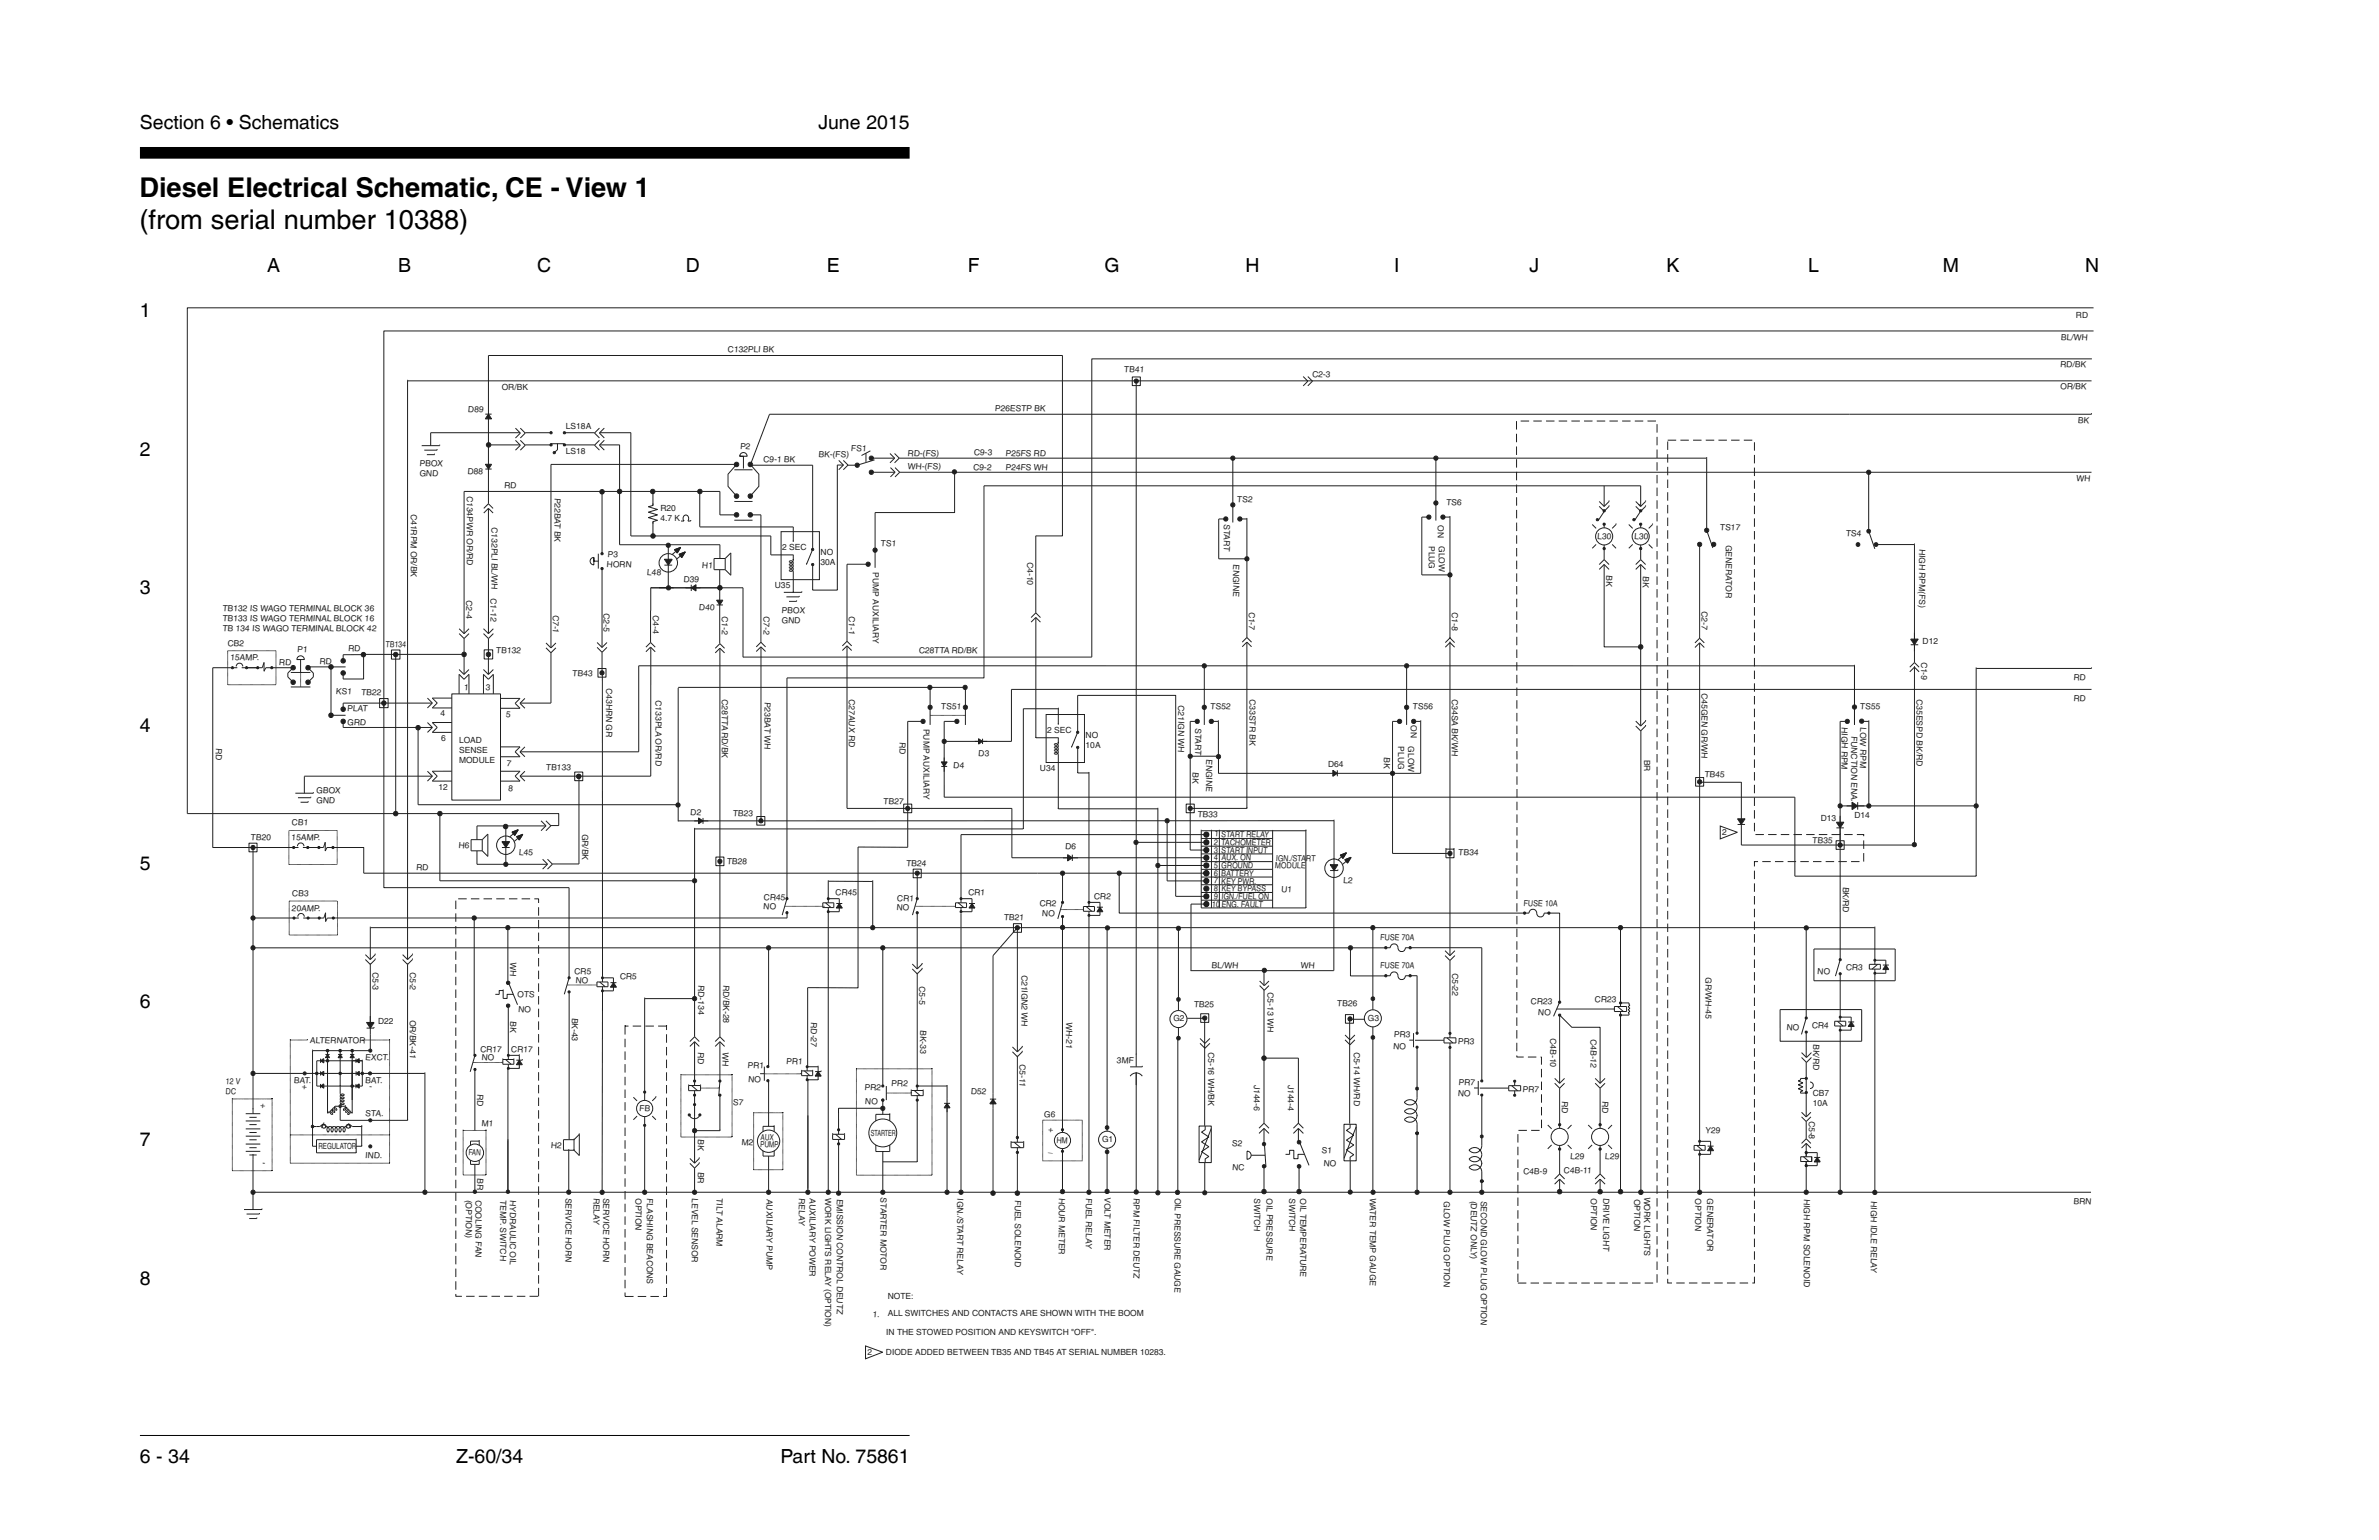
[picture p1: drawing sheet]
<svg xmlns="http://www.w3.org/2000/svg" width="432mm" height="279mm" viewBox="0 0 432 279" stroke-linecap="round" stroke-linejoin="round" font-family="sans-serif">
<defs><g id="words">
<g font-size="4.9">
<text x="25.3" y="35.7">Diesel Electrical Schematic, CE - View 1</text>
<text x="25.3" y="41.6">(from serial number 10388)</text>
</g>
<g font-size="3.5">
<text x="25.4" y="23.5">Section 6 • Schematics</text>
<text x="148.5" y="23.5">June 2015</text>
<text x="48.5" y="49.4">A</text>
<text x="72.3" y="49.4">B</text>
<text x="97.5" y="49.4">C</text>
<text x="124.5" y="49.4">D</text>
<text x="150.1" y="49.4">E</text>
<text x="175.6" y="49.4">F</text>
<text x="200.4" y="49.4">G</text>
<text x="226.1" y="49.4">H</text>
<text x="253" y="49.4">I</text>
<text x="277.6" y="49.4">J</text>
<text x="302.5" y="49.4">K</text>
<text x="328.2" y="49.4">L</text>
<text x="352.6" y="49.4">M</text>
<text x="378.5" y="49.4">N</text>
<text x="25.4" y="57.6">1</text>
<text x="25.4" y="82.7">2</text>
<text x="25.4" y="107.7">3</text>
<text x="25.4" y="132.8">4</text>
<text x="25.4" y="157.9">5</text>
<text x="25.4" y="182.9">6</text>
<text x="25.4" y="208">7</text>
<text x="25.4" y="233">8</text>
<text x="25.4" y="265.4">6 - 34</text>
<text x="82.8" y="265.4">Z-60/34</text>
<text x="141.7" y="265.4">Part No. 75861</text>
</g>
<g font-size="1.5" fill="#231f20">
<text x="376.8" y="57.7">RD</text>
<text x="132.1" y="63.9" transform="rotate(5 132.1 63.9)">C132P</text>
<text x="136.8" y="63.9" transform="rotate(5 136.8 63.9)">LI BK</text>
<text x="374.1" y="61.6" transform="rotate(5 374.1 61.6)">BL/WH</text>
<text x="91.1" y="70.8">OR/BK</text>
<text x="204" y="67.5" transform="rotate(5 204 67.5)">TB41</text>
<text x="238.1" y="68.4" transform="rotate(5 238.1 68.4)">C2-3</text>
<text x="373.9" y="70.6" transform="rotate(5 373.9 70.6)">OR/BK</text>
<text x="373.9" y="66.7" transform="rotate(5 373.9 66.7)">RD/BK</text>
<text x="84.9" y="74.8" transform="rotate(5 84.9 74.8)">D89</text>
<text x="102.7" y="77.9">LS18A</text>
<text x="180.5" y="74.6" transform="rotate(5 180.5 74.6)">P26ES</text>
<text x="185.3" y="74.6" transform="rotate(5 185.3 74.6)">TP BK</text>
<text x="377.1" y="76.7" transform="rotate(5 377.1 76.7)">BK</text>
<text x="102.7" y="82.4">LS18</text>
<text x="134.3" y="81.5" transform="rotate(5 134.3 81.5)">P2</text>
<text x="138.5" y="83.9" transform="rotate(5 138.5 83.9)">C9-1 B</text>
<text x="143.3" y="83.8" transform="rotate(5 143.3 83.8)">K</text>
<text x="148.5" y="83" transform="rotate(5 148.5 83)">BK-(FS</text>
<text x="153.6" y="83" transform="rotate(5 153.6 83)">)</text>
<text x="154.4" y="81.8" transform="rotate(5 154.4 81.8)">FS1</text>
<text x="164.7" y="82.7" transform="rotate(5 164.7 82.7)">RD-(FS</text>
<text x="169.9" y="82.7" transform="rotate(5 169.9 82.7)">)</text>
<text x="176.8" y="82.6" transform="rotate(5 176.8 82.6)">C9-3</text>
<text x="182.5" y="82.7" transform="rotate(5 182.5 82.7)">P25FS</text>
<text x="187.6" y="82.7" transform="rotate(5 187.6 82.7)">RD</text>
<text x="76.1" y="86.4" transform="rotate(5 76.1 86.4)">GND</text>
<text x="76.1" y="84.6" transform="rotate(5 76.1 84.6)">PBOX</text>
<text x="84.8" y="90" transform="rotate(95 84.8 90)">C134P</text>
<text x="84.8" y="86" transform="rotate(5 84.8 86)">D88</text>
<text x="91.5" y="88.6" transform="rotate(5 91.5 88.6)">RD</text>
<text x="164.7" y="85.1" transform="rotate(5 164.7 85.1)">WH-(F</text>
<text x="169.3" y="85.1" transform="rotate(5 169.3 85.1)">S)</text>
<text x="176.6" y="85.2" transform="rotate(5 176.6 85.2)">C9-2</text>
<text x="182.5" y="85.2" transform="rotate(5 182.5 85.2)">P24FS</text>
<text x="187.6" y="85.2" transform="rotate(5 187.6 85.2)">WH</text>
<text x="376.8" y="87.3" transform="rotate(5 376.8 87.3)">WH</text>
<text x="74.6" y="93.2" transform="rotate(95 74.6 93.2)">C41RP</text>
<text x="84.8" y="94.7" transform="rotate(95 84.8 94.7)">WR OR</text>
<text x="89.3" y="95.7" transform="rotate(95 89.3 95.7)">C132P</text>
<text x="100.7" y="90.3" transform="rotate(95 100.7 90.3)">P22BA</text>
<text x="100.7" y="95" transform="rotate(95 100.7 95)">T BK</text>
<text x="119.9" y="92.7">R20</text>
<text x="119.9" y="94.5">4.7 K</text>
<text x="222.2" y="95.1" transform="rotate(95 222.2 95.1)">START</text>
<text x="224.5" y="91.1" transform="rotate(5 224.5 91.1)">TS2</text>
<text x="261" y="95.2" transform="rotate(90 261 95.2)">ON</text>
<text x="262.5" y="91.6" transform="rotate(5 262.5 91.6)">TS6</text>
<text x="74.6" y="98.2" transform="rotate(95 74.6 98.2)">M OR/</text>
<text x="84.8" y="99.9" transform="rotate(95 84.8 99.9)">/RD</text>
<text x="89.3" y="100.4" transform="rotate(95 89.3 100.4)">LI BL/W</text>
<text x="110.3" y="101.1" transform="rotate(5 110.3 101.1)">P3</text>
<text x="142" y="99.8">2 SEC</text>
<text x="148.9" y="100.8">NO</text>
<text x="159.8" y="99.1" transform="rotate(5 159.8 99.1)">TS1</text>
<text x="186.5" y="101.9" transform="rotate(95 186.5 101.9)">C4-10</text>
<text x="259.3" y="99.1" transform="rotate(90 259.3 99.1)">PLUG</text>
<text x="261.1" y="99.1" transform="rotate(90 261.1 99.1)">GLOW</text>
<text x="289.9" y="97.8" transform="rotate(5 289.9 97.8)">L30</text>
<text x="296.6" y="97.8" transform="rotate(5 296.6 97.8)">L30</text>
<text x="312.2" y="96.1" transform="rotate(5 312.2 96.1)">TS17</text>
<text x="313.3" y="98.9" transform="rotate(95 313.3 98.9)">GENER</text>
<text x="335" y="97.2" transform="rotate(5 335 97.2)">TS4</text>
<text x="348.4" y="99.6" transform="rotate(95 348.4 99.6)">HIGH R</text>
<text x="74.6" y="102.6" transform="rotate(95 74.6 102.6)">BK</text>
<text x="89.3" y="105.8" transform="rotate(95 89.3 105.8)">H</text>
<text x="110.1" y="103" transform="rotate(5 110.1 103)">HORN</text>
<text x="117.4" y="104.3" transform="rotate(5 117.4 104.3)">L48</text>
<text x="124" y="105.5" transform="rotate(5 124 105.5)">D39</text>
<text x="127.4" y="103" transform="rotate(5 127.4 103)">H1</text>
<text x="140.6" y="106.8">U35</text>
<text x="148.9" y="102.6">30A</text>
<text x="158.4" y="103.9" transform="rotate(90 158.4 103.9)">PUMP AUXILIARY</text>
<text x="223.9" y="102.3" transform="rotate(95 223.9 102.3)">ENGIN</text>
<text x="223.9" y="107.2" transform="rotate(95 223.9 107.2)">E</text>
<text x="291.6" y="104.4" transform="rotate(95 291.6 104.4)">BK</text>
<text x="298.2" y="104.6" transform="rotate(95 298.2 104.6)">BK</text>
<text x="313.3" y="104.3" transform="rotate(95 313.3 104.3)">ATOR</text>
<text x="348.4" y="104.9" transform="rotate(95 348.4 104.9)">PM(FS</text>
<text x="40.4" y="110.8" transform="rotate(5 40.4 110.8)">TB132</text>
<text x="40.4" y="112.6" transform="rotate(5 40.4 112.6)">TB133</text>
<text x="45.3" y="110.8" transform="rotate(5 45.3 110.8)">IS WAG</text>
<text x="45.3" y="112.6" transform="rotate(5 45.3 112.6)">IS WAG</text>
<text x="50.8" y="112.6" transform="rotate(5 50.8 112.6)">O TER</text>
<text x="50.8" y="110.8" transform="rotate(5 50.8 110.8)">O TER</text>
<text x="55.5" y="112.6" transform="rotate(5 55.5 112.6)">MINAL</text>
<text x="55.5" y="110.8" transform="rotate(5 55.5 110.8)">MINAL</text>
<text x="60.5" y="112.6" transform="rotate(5 60.5 112.6)">BLOCK</text>
<text x="60.6" y="110.8" transform="rotate(5 60.6 110.8)">BLOCK</text>
<text x="66.2" y="112.6" transform="rotate(5 66.2 112.6)">16</text>
<text x="66.2" y="110.8" transform="rotate(5 66.2 110.8)">36</text>
<text x="84.7" y="108.9" transform="rotate(95 84.7 108.9)">C2-4</text>
<text x="89.1" y="108.5" transform="rotate(95 89.1 108.5)">C1-12</text>
<text x="100.4" y="111.5" transform="rotate(95 100.4 111.5)">C7-1</text>
<text x="109.6" y="111.2" transform="rotate(95 109.6 111.2)">C2-5</text>
<text x="118.6" y="111.6" transform="rotate(95 118.6 111.6)">C4-4</text>
<text x="126.9" y="110.6" transform="rotate(5 126.9 110.6)">D40</text>
<text x="131.1" y="111.7" transform="rotate(95 131.1 111.7)">C1-2</text>
<text x="138.7" y="111.8" transform="rotate(95 138.7 111.8)">C7-2</text>
<text x="141.9" y="113" transform="rotate(5 141.9 113)">GND</text>
<text x="141.9" y="111.2" transform="rotate(5 141.9 111.2)">PBOX</text>
<text x="154.2" y="111.8" transform="rotate(95 154.2 111.8)">C1-1</text>
<text x="226.7" y="111" transform="rotate(95 226.7 111)">C1-7</text>
<text x="263.6" y="111.1" transform="rotate(95 263.6 111.1)">C1-8</text>
<text x="308.9" y="110.8" transform="rotate(95 308.9 110.8)">C2-7</text>
<text x="348.4" y="109.7" transform="rotate(95 348.4 109.7)">)</text>
<text x="40.4" y="114.5" transform="rotate(5 40.4 114.5)">TB 134</text>
<text x="41.3" y="117.2" transform="rotate(5 41.3 117.2)">CB2</text>
<text x="41.8" y="119.8" transform="rotate(5 41.8 119.8)">15AMP</text>
<text x="45.7" y="114.5" transform="rotate(5 45.7 114.5)">IS WAG</text>
<text x="46.6" y="119.8" transform="rotate(5 46.6 119.8)">.</text>
<text x="51.2" y="114.5" transform="rotate(5 51.2 114.5)">O TER</text>
<text x="53.9" y="118.2" transform="rotate(5 53.9 118.2)">P1</text>
<text x="55.9" y="114.5" transform="rotate(5 55.9 114.5)">MINAL</text>
<text x="61" y="114.5" transform="rotate(5 61 114.5)">BLOCK</text>
<text x="63.2" y="118.1" transform="rotate(5 63.2 118.1)">RD</text>
<text x="66.6" y="114.5" transform="rotate(5 66.6 114.5)">42</text>
<text x="70" y="117.3" transform="rotate(6 70 117.3)">TB134</text>
<text x="90" y="118.5" transform="rotate(5 90 118.5)">TB132</text>
<text x="166.7" y="118.5" transform="rotate(5 166.7 118.5)">C28TT</text>
<text x="171.3" y="118.5" transform="rotate(5 171.3 118.5)">A RD/B</text>
<text x="176.4" y="118.5" transform="rotate(5 176.4 118.5)">K</text>
<text x="349" y="116.8">D12</text>
<text x="50.6" y="120.6" transform="rotate(5 50.6 120.6)">RD</text>
<text x="58" y="120.5" transform="rotate(5 58 120.5)">RD</text>
<text x="61" y="125.9" transform="rotate(5 61 125.9)">KS1</text>
<text x="84.2" y="125.2" transform="rotate(5 84.2 125.2)">1</text>
<text x="88.1" y="125.1" transform="rotate(5 88.1 125.1)">3</text>
<text x="103.9" y="122.7" transform="rotate(5 103.9 122.7)">TB43</text>
<text x="110.1" y="124.8" transform="rotate(95 110.1 124.8)">C43HR</text>
<text x="308.9" y="125.7" transform="rotate(95 308.9 125.7)">C45GE</text>
<text x="348.8" y="120" transform="rotate(95 348.8 120)">C1-9</text>
<text x="376.3" y="123.4" transform="rotate(5 376.3 123.4)">RD</text>
<text x="63" y="131.6" transform="rotate(5 63 131.6)">GRD</text>
<text x="63" y="129" transform="rotate(5 63 129)">PLAT</text>
<text x="65.5" y="126.1" transform="rotate(5 65.5 126.1)">TB22</text>
<text x="79.9" y="130">4</text>
<text x="91.8" y="130" transform="rotate(5 91.8 130)">5</text>
<text x="110.1" y="129.9" transform="rotate(95 110.1 129.9)">N GR</text>
<text x="119" y="127.1" transform="rotate(95 119 127.1)">C133P</text>
<text x="119" y="131.8" transform="rotate(95 119 131.8)">LA OR</text>
<text x="131.1" y="126.9" transform="rotate(95 131.1 126.9)">C28TT</text>
<text x="131.1" y="131.5" transform="rotate(95 131.1 131.5)">A RD/B</text>
<text x="138.8" y="127.3" transform="rotate(95 138.8 127.3)">P23BA</text>
<text x="138.8" y="132" transform="rotate(95 138.8 132)">T WH</text>
<text x="154.2" y="126.9" transform="rotate(95 154.2 126.9)">C27AU</text>
<text x="154.2" y="131.8" transform="rotate(95 154.2 131.8)">X RD</text>
<text x="170.8" y="128.7" transform="rotate(5 170.8 128.7)">TS51</text>
<text x="213.9" y="127.9" transform="rotate(95 213.9 127.9)">C21IG</text>
<text x="219.7" y="128.7" transform="rotate(5 219.7 128.7)">TS52</text>
<text x="226.9" y="126.9" transform="rotate(95 226.9 126.9)">C33ST</text>
<text x="226.9" y="131.7" transform="rotate(95 226.9 131.7)">R BK</text>
<text x="256.1" y="131.6" transform="rotate(90 256.1 131.6)">ON</text>
<text x="256.4" y="128.7" transform="rotate(5 256.4 128.7)">TS56</text>
<text x="263.6" y="126.9" transform="rotate(95 263.6 126.9)">C34SA</text>
<text x="308.9" y="130.8" transform="rotate(95 308.9 130.8)">N GR/W</text>
<text x="334.3" y="131.9" transform="rotate(95 334.3 131.9)">HIGH R</text>
<text x="337.6" y="128.6" transform="rotate(5 337.6 128.6)">TS55</text>
<text x="337.7" y="131.9" transform="rotate(95 337.7 131.9)">LOW R</text>
<text x="347.9" y="126.9" transform="rotate(95 347.9 126.9)">C35ES</text>
<text x="347.9" y="131.7" transform="rotate(95 347.9 131.7)">PD BK</text>
<text x="376.3" y="127.1" transform="rotate(5 376.3 127.1)">RD</text>
<text x="39.2" y="135.6" transform="rotate(95 39.2 135.6)">RD</text>
<text x="80.1" y="134.4">6</text>
<text x="83.3" y="134.8">LOAD</text>
<text x="83.3" y="136.6">SENSE</text>
<text x="119" y="136.3" transform="rotate(95 119 136.3)">/RD</text>
<text x="131.1" y="136.5" transform="rotate(95 131.1 136.5)">K</text>
<text x="163.3" y="134.6" transform="rotate(95 163.3 134.6)">RD</text>
<text x="167.6" y="132.2" transform="rotate(90 167.6 132.2)">PUMP AUXILIARY</text>
<text x="177.6" y="137.2" transform="rotate(5 177.6 137.2)">D3</text>
<text x="190.1" y="133">2 SEC</text>
<text x="197" y="133.9">NO</text>
<text x="197" y="135.7">10A</text>
<text x="213.9" y="132.4" transform="rotate(95 213.9 132.4)">N WH</text>
<text x="217" y="132.1" transform="rotate(95 217 132.1)">START</text>
<text x="219" y="137.7" transform="rotate(95 219 137.7)">ENGIN</text>
<text x="251.2" y="137.3" transform="rotate(95 251.2 137.3)">BK</text>
<text x="253.8" y="135.4" transform="rotate(90 253.8 135.4)">PLUG</text>
<text x="255.6" y="135.4" transform="rotate(90 255.6 135.4)">GLOW</text>
<text x="263.6" y="132.1" transform="rotate(95 263.6 132.1)">BK/WH</text>
<text x="298.4" y="137.8" transform="rotate(90 298.4 137.8)">BR</text>
<text x="308.9" y="136.5" transform="rotate(95 308.9 136.5)">H</text>
<text x="334.3" y="137.3" transform="rotate(95 334.3 137.3)">PM</text>
<text x="336.1" y="133.5" transform="rotate(95 336.1 133.5)">FUNCT</text>
<text x="337.7" y="137" transform="rotate(95 337.7 137)">PM</text>
<text x="347.9" y="136.3" transform="rotate(95 347.9 136.3)">/RD</text>
<text x="57.4" y="143.9" transform="rotate(5 57.4 143.9)">GBOX</text>
<text x="79.6" y="143.4">12</text>
<text x="83.3" y="138.4">MODULE</text>
<text x="91.9" y="138.9" transform="rotate(5 91.9 138.9)">7</text>
<text x="92.2" y="143.5" transform="rotate(5 92.2 143.5)">8</text>
<text x="99.1" y="139.8" transform="rotate(5 99.1 139.8)">TB133</text>
<text x="173" y="139.4" transform="rotate(5 173 139.4)">D4</text>
<text x="188.7" y="139.9">U34</text>
<text x="216.5" y="140.1" transform="rotate(95 216.5 140.1)">BK</text>
<text x="219" y="142.6" transform="rotate(95 219 142.6)">E</text>
<text x="241" y="139.2">D64</text>
<text x="309.3" y="141" transform="rotate(5 309.3 141)">TB45</text>
<text x="336.1" y="138.7" transform="rotate(95 336.1 138.7)">ION EN</text>
<text x="52.9" y="149.8" transform="rotate(5 52.9 149.8)">CB1</text>
<text x="57.4" y="145.7" transform="rotate(5 57.4 145.7)">GND</text>
<text x="125.3" y="147.8" transform="rotate(5 125.3 147.8)">D2</text>
<text x="133" y="148" transform="rotate(5 133 148)">TB23</text>
<text x="160.3" y="145.8" transform="rotate(5 160.3 145.8)">TB27</text>
<text x="217.3" y="148.2" transform="rotate(5 217.3 148.2)">TB33</text>
<text x="330.5" y="149">D13</text>
<text x="336.1" y="144" transform="rotate(95 336.1 144)">A.</text>
<text x="336.6" y="148.5">D14</text>
<text x="45.5" y="152.5" transform="rotate(5 45.5 152.5)">TB20</text>
<text x="52.9" y="152.4" transform="rotate(5 52.9 152.4)">15AMP</text>
<text x="57.7" y="152.4" transform="rotate(5 57.7 152.4)">.</text>
<text x="83.2" y="153.9" transform="rotate(5 83.2 153.9)">H6</text>
<text x="94.2" y="155.1" transform="rotate(5 94.2 155.1)">L45</text>
<text x="105.7" y="151.2" transform="rotate(95 105.7 151.2)">GR/BK</text>
<text x="193.3" y="154.1" transform="rotate(5 193.3 154.1)">D6</text>
<text x="220.3" y="154.7" transform="rotate(6 220.3 154.7)">3 STAR</text>
<text x="220.3" y="153.3" transform="rotate(6 220.3 153.3)">2 TACH</text>
<text x="220.4" y="151.7" transform="rotate(6 220.4 151.7)">1 START</text>
<text x="225" y="154.7" transform="rotate(6 225 154.7)">TINPU</text>
<text x="225.1" y="153.3" transform="rotate(6 225.1 153.3)">OMET</text>
<text x="226.2" y="151.9" transform="rotate(6 226.2 151.9)">RELAY</text>
<text x="228.8" y="153.3" transform="rotate(6 228.8 153.3)">ER</text>
<text x="229.3" y="154.7" transform="rotate(6 229.3 154.7)">T</text>
<text x="264.7" y="155.2" transform="rotate(5 264.7 155.2)">TB34</text>
<text x="312.6" y="151.6">2</text>
<text x="328.9" y="153" transform="rotate(5 328.9 153)">TB35</text>
<text x="75.5" y="157.9" transform="rotate(5 75.5 157.9)">RD</text>
<text x="131.9" y="156.7" transform="rotate(5 131.9 156.7)">TB28</text>
<text x="164.4" y="157" transform="rotate(5 164.4 157)">TB24</text>
<text x="220.3" y="157.5" transform="rotate(6 220.3 157.5)">5 GRO</text>
<text x="220.3" y="161.7" transform="rotate(6 220.3 161.7)">8 KEY</text>
<text x="220.3" y="156.1" transform="rotate(6 220.3 156.1)">4 AUX</text>
<text x="220.3" y="158.9" transform="rotate(6 220.3 158.9)">6 BATT</text>
<text x="220.3" y="160.3" transform="rotate(6 220.3 160.3)">7 KEY</text>
<text x="224.4" y="156.1" transform="rotate(6 224.4 156.1)">. ON</text>
<text x="224.6" y="160.3" transform="rotate(6 224.6 160.3)">PWR.</text>
<text x="224.6" y="157.5" transform="rotate(6 224.6 157.5)">UND</text>
<text x="224.6" y="161.7" transform="rotate(6 224.6 161.7)">BYPAS</text>
<text x="224.9" y="158.9" transform="rotate(6 224.9 158.9)">ERY</text>
<text x="228.9" y="161.7" transform="rotate(6 228.9 161.7)">S</text>
<text x="231.4" y="157.6" transform="rotate(6 231.4 157.6)">MODU</text>
<text x="231.6" y="156.1" transform="rotate(6 231.6 156.1)">IGN./S</text>
<text x="232.5" y="161.9" transform="rotate(5 232.5 161.9)">U1</text>
<text x="235.4" y="157.6" transform="rotate(6 235.4 157.6)">LE</text>
<text x="235.5" y="156.1" transform="rotate(6 235.5 156.1)">TART</text>
<text x="243.8" y="160.1" transform="rotate(5 243.8 160.1)">L2</text>
<text x="334.5" y="160.9" transform="rotate(95 334.5 160.9)">BK/RD</text>
<text x="52.9" y="165.2" transform="rotate(5 52.9 165.2)">20AMP</text>
<text x="53" y="162.6" transform="rotate(5 53 162.6)">CB3</text>
<text x="57.8" y="165.2" transform="rotate(5 57.8 165.2)">.</text>
<text x="138.5" y="165" transform="rotate(5 138.5 165)">NO</text>
<text x="138.6" y="163.3" transform="rotate(5 138.6 163.3)">CR45</text>
<text x="151.6" y="162.4" transform="rotate(5 151.6 162.4)">CR45</text>
<text x="162.7" y="165" transform="rotate(5 162.7 165)">NO</text>
<text x="162.8" y="163.4" transform="rotate(5 162.8 163.4)">CR1</text>
<text x="175.7" y="162.4" transform="rotate(5 175.7 162.4)">CR1</text>
<text x="182.2" y="166.8" transform="rotate(5 182.2 166.8)">TB21</text>
<text x="188.7" y="164.3" transform="rotate(5 188.7 164.3)">CR2</text>
<text x="189.1" y="166.3" transform="rotate(5 189.1 166.3)">NO</text>
<text x="198.5" y="163.1" transform="rotate(5 198.5 163.1)">CR2</text>
<text x="219.9" y="164.5" transform="rotate(6 219.9 164.5)">10EN</text>
<text x="220.3" y="163.1" transform="rotate(6 220.3 163.1)">9 IGN</text>
<text x="223.5" y="164.5" transform="rotate(6 223.5 164.5)">G. FAU</text>
<text x="224" y="163.1" transform="rotate(6 224 163.1)">./FUEL</text>
<text x="227.8" y="164.5" transform="rotate(6 227.8 164.5)">LT</text>
<text x="228.4" y="163.1" transform="rotate(6 228.4 163.1)">ON</text>
<text x="276.5" y="164.3" transform="rotate(6 276.5 164.3)">FUSE</text>
<text x="280.4" y="164.3" transform="rotate(6 280.4 164.3)">10A</text>
<text x="250.5" y="170.6" transform="rotate(6 250.5 170.6)">FUSE</text>
<text x="254.4" y="170.6" transform="rotate(6 254.4 170.6)">70A</text>
<text x="67.7" y="176.3" transform="rotate(95 67.7 176.3)">C5-3</text>
<text x="74.4" y="176.3" transform="rotate(95 74.4 176.3)">C5-2</text>
<text x="92.7" y="174.5" transform="rotate(95 92.7 174.5)">WH</text>
<text x="104.2" y="176.8" transform="rotate(5 104.2 176.8)">CR5</text>
<text x="104.4" y="178.3" transform="rotate(5 104.4 178.3)">NO</text>
<text x="112.5" y="177.7" transform="rotate(5 112.5 177.7)">CR5</text>
<text x="126.8" y="178.7" transform="rotate(95 126.8 178.7)">RD-13</text>
<text x="131.3" y="178.7" transform="rotate(95 131.3 178.7)">RD/BK</text>
<text x="166.9" y="178.9" transform="rotate(95 166.9 178.9)">C5-5</text>
<text x="185.4" y="176.9" transform="rotate(95 185.4 176.9)">C21IG</text>
<text x="219.9" y="175.6" transform="rotate(5 219.9 175.6)">BL/WH</text>
<text x="236" y="175.6" transform="rotate(5 236 175.6)">WH</text>
<text x="250.5" y="175.7" transform="rotate(6 250.5 175.7)">FUSE</text>
<text x="254.4" y="175.7" transform="rotate(6 254.4 175.7)">70A</text>
<text x="263.6" y="176.5" transform="rotate(95 263.6 176.5)">C5-22</text>
<text x="309.6" y="177.3" transform="rotate(95 309.6 177.3)">GR/WH</text>
<text x="329.8" y="176.7" transform="rotate(5 329.8 176.7)">NO</text>
<text x="335" y="176" transform="rotate(5 335 176)">CR3</text>
<text x="68.6" y="185.8">D22</text>
<text x="74.5" y="185" transform="rotate(95 74.5 185)">OR/BK</text>
<text x="92.7" y="185.2" transform="rotate(95 92.7 185.2)">BK</text>
<text x="93.9" y="180.8" transform="rotate(5 93.9 180.8)">OTS</text>
<text x="94" y="183.6" transform="rotate(5 94 183.6)">NO</text>
<text x="103.8" y="184.6" transform="rotate(95 103.8 184.6)">BK-43</text>
<text x="126.8" y="183.2" transform="rotate(95 126.8 183.2)">4</text>
<text x="131.3" y="183.4" transform="rotate(95 131.3 183.4)">-28</text>
<text x="147.2" y="185.5" transform="rotate(95 147.2 185.5)">RD-27</text>
<text x="185.4" y="181.3" transform="rotate(95 185.4 181.3)">N2 WH</text>
<text x="193.6" y="185.5" transform="rotate(95 193.6 185.5)">WH-21</text>
<text x="213" y="185.3">G2</text>
<text x="216.7" y="182.7" transform="rotate(5 216.7 182.7)">TB25</text>
<text x="230.1" y="180" transform="rotate(95 230.1 180)">C5-13</text>
<text x="230.1" y="184.6" transform="rotate(95 230.1 184.6)">WH</text>
<text x="242.7" y="182.6" transform="rotate(5 242.7 182.6)">TB26</text>
<text x="248.3" y="185.2">G3</text>
<text x="277.8" y="182.2" transform="rotate(5 277.8 182.2)">CR23</text>
<text x="279.1" y="184.2" transform="rotate(5 279.1 184.2)">NO</text>
<text x="289.4" y="181.7" transform="rotate(5 289.4 181.7)">CR23</text>
<text x="309.6" y="182.6" transform="rotate(95 309.6 182.6)">-45</text>
<text x="56.2" y="189.2" transform="rotate(5 56.2 189.2)">ALTER</text>
<text x="61.1" y="189.2" transform="rotate(5 61.1 189.2)">NATOR</text>
<text x="74.5" y="189.8" transform="rotate(95 74.5 189.8)">-41</text>
<text x="87.1" y="190.8" transform="rotate(5 87.1 190.8)">CR17</text>
<text x="92.7" y="190.8" transform="rotate(5 92.7 190.8)">CR17</text>
<text x="126.7" y="190.9" transform="rotate(95 126.7 190.9)">RD</text>
<text x="131.2" y="190.9" transform="rotate(95 131.2 190.9)">WH</text>
<text x="167.1" y="186.9" transform="rotate(95 167.1 186.9)">BK-33</text>
<text x="219.3" y="190.9" transform="rotate(95 219.3 190.9)">C5-16</text>
<text x="245.8" y="190.8" transform="rotate(95 245.8 190.8)">C5-14</text>
<text x="252.9" y="190.3" transform="rotate(5 252.9 190.3)">NO</text>
<text x="253" y="188.2" transform="rotate(5 253 188.2)">PR3</text>
<text x="264.6" y="189.4" transform="rotate(5 264.6 189.4)">PR3</text>
<text x="281.4" y="188.4" transform="rotate(95 281.4 188.4)">C4B-10</text>
<text x="288.7" y="188.5" transform="rotate(95 288.7 188.5)">C4B-12</text>
<text x="324.2" y="186.9" transform="rotate(5 324.2 186.9)">NO</text>
<text x="328.8" y="186.5" transform="rotate(5 328.8 186.5)">CR4</text>
<text x="329.1" y="189.4" transform="rotate(95 329.1 189.4)">BK/RD</text>
<text x="41" y="196.7" transform="rotate(6 41 196.7)">12V</text>
<text x="53.3" y="196.4" transform="rotate(5 53.3 196.4)">BAT.</text>
<text x="54.8" y="197.6" transform="rotate(5 54.8 197.6)">+</text>
<text x="66.3" y="192.4" transform="rotate(5 66.3 192.4)">EXCT.</text>
<text x="66.3" y="196.4" transform="rotate(5 66.3 196.4)">BAT.</text>
<text x="67" y="197.6" transform="rotate(5 67 197.6)">-</text>
<text x="87.4" y="192.3" transform="rotate(5 87.4 192.3)">NO</text>
<text x="135.7" y="193.7" transform="rotate(5 135.7 193.7)">PR1</text>
<text x="135.8" y="196.3" transform="rotate(5 135.8 196.3)">NO</text>
<text x="142.7" y="193.1" transform="rotate(5 142.7 193.1)">PR1</text>
<text x="156.9" y="197.7" transform="rotate(5 156.9 197.7)">PR2</text>
<text x="161.8" y="197" transform="rotate(5 161.8 197)">PR2</text>
<text x="185.1" y="193.1" transform="rotate(95 185.1 193.1)">C5-11</text>
<text x="202.7" y="192.8" transform="rotate(5 202.7 192.8)">3MF</text>
<text x="219.3" y="195.5" transform="rotate(95 219.3 195.5)">WH/BK</text>
<text x="227.6" y="196.8" transform="rotate(95 227.6 196.8)">J144-6</text>
<text x="233.8" y="196.8" transform="rotate(95 233.8 196.8)">J144-4</text>
<text x="245.8" y="195.4" transform="rotate(95 245.8 195.4)">WH/RD</text>
<text x="264.7" y="196.9" transform="rotate(5 264.7 196.9)">PR7</text>
<text x="41" y="198.5" transform="rotate(6 41 198.5)">DC</text>
<text x="48.2" y="200.4" transform="rotate(-175 48.2 200.4)">+</text>
<text x="66.3" y="202.4" transform="rotate(5 66.3 202.4)">STA.</text>
<text x="86.7" y="198.5" transform="rotate(95 86.7 198.5)">RD</text>
<text x="116" y="201.6" transform="rotate(5 116 201.6)">FB</text>
<text x="133" y="200.5" transform="rotate(5 133 200.5)">S7</text>
<text x="157" y="200.3" transform="rotate(5 157 200.3)">NO</text>
<text x="176.2" y="198.6" transform="rotate(5 176.2 198.6)">D52</text>
<text x="189.5" y="202.7" transform="rotate(5 189.5 202.7)">G6</text>
<text x="264.6" y="198.9" transform="rotate(5 264.6 198.9)">NO</text>
<text x="276.3" y="198" transform="rotate(5 276.3 198)">PR7</text>
<text x="283.5" y="199.7" transform="rotate(95 283.5 199.7)">RD</text>
<text x="290.9" y="199.7" transform="rotate(95 290.9 199.7)">RD</text>
<text x="328.4" y="203.3" transform="rotate(95 328.4 203.3)">C5-8</text>
<text x="329" y="198.8">CB7</text>
<text x="329" y="200.6">10A</text>
<text x="57.8" y="208.5">REGULATOR</text>
<text x="85" y="209.5" transform="rotate(7 85 209.5)">FAN</text>
<text x="87.4" y="204.4" transform="rotate(5 87.4 204.4)">M1</text>
<text x="100" y="208.3" transform="rotate(5 100 208.3)">H2</text>
<text x="126.7" y="206.7" transform="rotate(95 126.7 206.7)">BK</text>
<text x="134.6" y="207.8" transform="rotate(5 134.6 207.8)">M2</text>
<text x="138" y="208.2" transform="rotate(7 138 208.2)">PUMP</text>
<text x="138.1" y="206.8" transform="rotate(7 138.1 206.8)">AUX</text>
<text x="158.1" y="206.1">STARTER</text>
<text x="190.2" y="205.3" transform="rotate(5 190.2 205.3)">+</text>
<text x="190.2" y="209.1" transform="rotate(5 190.2 209.1)">_</text>
<text x="191.7" y="207.4" transform="rotate(6 191.7 207.4)">HM</text>
<text x="200" y="207.2">G1</text>
<text x="223.6" y="207.9" transform="rotate(5 223.6 207.9)">S2</text>
<text x="239.9" y="209.2" transform="rotate(5 239.9 209.2)">S1</text>
<text x="309.5" y="205.6" transform="rotate(5 309.5 205.6)">Y29</text>
<text x="48.2" y="210.7" transform="rotate(-175 48.2 210.7)">-</text>
<text x="66.3" y="210.1" transform="rotate(5 66.3 210.1)">IND.</text>
<text x="86.7" y="213.8" transform="rotate(95 86.7 213.8)">BR</text>
<text x="126.7" y="212.6" transform="rotate(95 126.7 212.6)">BR</text>
<text x="223.6" y="212.2" transform="rotate(5 223.6 212.2)">NC</text>
<text x="240.2" y="211.6" transform="rotate(5 240.2 211.6)">NO</text>
<text x="276.5" y="213" transform="rotate(5 276.5 213)">C4B-9</text>
<text x="283.8" y="212.8" transform="rotate(5 283.8 212.8)">C4B-11</text>
<text x="285" y="210.3" transform="rotate(5 285 210.3)">L29</text>
<text x="291.3" y="210.3" transform="rotate(5 291.3 210.3)">L29</text>
<text x="84.6" y="217.7" transform="rotate(95 84.6 217.7)">(OPTIO</text>
<text x="86.4" y="217.7" transform="rotate(95 86.4 217.7)">COOLI</text>
<text x="90.8" y="217.8" transform="rotate(95 90.8 217.8)">TEMP.</text>
<text x="92.6" y="217.8" transform="rotate(95 92.6 217.8)">HYDRA</text>
<text x="102.7" y="221.9" transform="rotate(95 102.7 221.9)">CE HO</text>
<text x="102.7" y="217.3" transform="rotate(95 102.7 217.3)">SERVI</text>
<text x="107.8" y="217.3" transform="rotate(95 107.8 217.3)">RELAY</text>
<text x="109.5" y="221.9" transform="rotate(95 109.5 221.9)">CE HO</text>
<text x="109.6" y="217.3" transform="rotate(95 109.6 217.3)">SERVI</text>
<text x="115.4" y="217.4" transform="rotate(95 115.4 217.4)">OPTIO</text>
<text x="117.5" y="217.4" transform="rotate(95 117.5 217.4)">FLASH</text>
<text x="125.7" y="217.4" transform="rotate(95 125.7 217.4)">LEVEL</text>
<text x="130.1" y="221.9" transform="rotate(95 130.1 221.9)">LARM</text>
<text x="130.1" y="217.4" transform="rotate(95 130.1 217.4)">TILT A</text>
<text x="139.2" y="221.9" transform="rotate(95 139.2 221.9)">IARY P</text>
<text x="139.2" y="217.5" transform="rotate(95 139.2 217.5)">AUXIL</text>
<text x="145.1" y="217.4" transform="rotate(95 145.1 217.4)">RELAY</text>
<text x="147" y="221.8" transform="rotate(95 147 221.8)">IARY P</text>
<text x="147" y="217.4" transform="rotate(95 147 217.4)">AUXIL</text>
<text x="149.8" y="217.3" transform="rotate(90 149.8 217.3)">WORK LIGHTS RELAY (OPTION)</text>
<text x="151.9" y="217.5" transform="rotate(95 151.9 217.5)">EMISS</text>
<text x="159.9" y="217.3" transform="rotate(95 159.9 217.3)">START</text>
<text x="173.8" y="217.4" transform="rotate(95 173.8 217.4)">IGN./S</text>
<text x="184.3" y="217.6" transform="rotate(95 184.3 217.6)">FUEL S</text>
<text x="192.2" y="217.3" transform="rotate(95 192.2 217.3)">HOUR</text>
<text x="197.1" y="217.3" transform="rotate(95 197.1 217.3)">FUEL R</text>
<text x="200.5" y="217.2" transform="rotate(95 200.5 217.2)">VOLT M</text>
<text x="205.8" y="217.4" transform="rotate(95 205.8 217.4)">RPM F</text>
<text x="213.3" y="217.3" transform="rotate(95 213.3 217.3)">OIL PR</text>
<text x="227.7" y="217.3" transform="rotate(95 227.7 217.3)">SWITC</text>
<text x="230" y="217.3" transform="rotate(95 230 217.3)">OIL PR</text>
<text x="234" y="217.3" transform="rotate(95 234 217.3)">SWITC</text>
<text x="236.1" y="217.3" transform="rotate(95 236.1 217.3)">OIL TE</text>
<text x="248.7" y="217.3" transform="rotate(95 248.7 217.3)">WATER</text>
<text x="262.1" y="217.9" transform="rotate(95 262.1 217.9)">GLOW</text>
<text x="267" y="217.8" transform="rotate(95 267 217.8)">(DEUT</text>
<text x="268.8" y="217.8" transform="rotate(95 268.8 217.8)">SECON</text>
<text x="288.8" y="217.4" transform="rotate(95 288.8 217.4)">OPTIO</text>
<text x="291" y="217.4" transform="rotate(95 291 217.4)">DRIVE</text>
<text x="296.7" y="217.5" transform="rotate(95 296.7 217.5)">OPTIO</text>
<text x="298.5" y="217.1" transform="rotate(95 298.5 217.1)">WORK</text>
<text x="307.8" y="217.4" transform="rotate(95 307.8 217.4)">OPTIO</text>
<text x="309.9" y="217.4" transform="rotate(95 309.9 217.4)">GENER</text>
<text x="327.5" y="217.5" transform="rotate(95 327.5 217.5)">HIGH R</text>
<text x="339.6" y="217.9" transform="rotate(95 339.6 217.9)">HIGH I</text>
<text x="376.4" y="218.4" transform="rotate(5 376.4 218.4)">BRN</text>
<text x="84.6" y="222.9" transform="rotate(95 84.6 222.9)">N)</text>
<text x="86.4" y="222.4" transform="rotate(95 86.4 222.4)">NG FA</text>
<text x="86.4" y="227" transform="rotate(95 86.4 227)">N</text>
<text x="90.8" y="227.6" transform="rotate(95 90.8 227.6)">H</text>
<text x="90.8" y="222.7" transform="rotate(95 90.8 222.7)">SWITC</text>
<text x="92.6" y="223.1" transform="rotate(95 92.6 223.1)">ULIC O</text>
<text x="102.7" y="226.7" transform="rotate(95 102.7 226.7)">RN</text>
<text x="109.5" y="226.7" transform="rotate(95 109.5 226.7)">RN</text>
<text x="115.4" y="222.1" transform="rotate(95 115.4 222.1)">N</text>
<text x="117.5" y="227.5" transform="rotate(95 117.5 227.5)">ACON</text>
<text x="117.5" y="222.3" transform="rotate(95 117.5 222.3)">ING BE</text>
<text x="125.7" y="227.9" transform="rotate(95 125.7 227.9)">R</text>
<text x="125.7" y="222.5" transform="rotate(95 125.7 222.5)">SENSO</text>
<text x="139.2" y="226.9" transform="rotate(95 139.2 226.9)">UMP</text>
<text x="147" y="226.8" transform="rotate(95 147 226.8)">OWER</text>
<text x="151.9" y="222.2" transform="rotate(95 151.9 222.2)">ION CO</text>
<text x="151.9" y="227.7" transform="rotate(95 151.9 227.7)">NTROL</text>
<text x="159.9" y="227.2" transform="rotate(95 159.9 227.2)">TOR</text>
<text x="159.9" y="222.1" transform="rotate(95 159.9 222.1)">ER MO</text>
<text x="173.8" y="227.4" transform="rotate(95 173.8 227.4)">ELAY</text>
<text x="173.8" y="222" transform="rotate(95 173.8 222)">TART R</text>
<text x="184.3" y="222.9" transform="rotate(95 184.3 222.9)">OLENO</text>
<text x="192.2" y="222.2" transform="rotate(95 192.2 222.2)">METER</text>
<text x="197.1" y="222.7" transform="rotate(95 197.1 222.7)">ELAY</text>
<text x="200.5" y="222.8" transform="rotate(95 200.5 222.8)">ETER</text>
<text x="205.8" y="226.8" transform="rotate(95 205.8 226.8)">DEUTZ</text>
<text x="205.8" y="222.1" transform="rotate(95 205.8 222.1)">ILTER</text>
<text x="213.3" y="227.5" transform="rotate(95 213.3 227.5)">E GAU</text>
<text x="213.3" y="222.2" transform="rotate(95 213.3 222.2)">ESSUR</text>
<text x="227.7" y="222.3" transform="rotate(95 227.7 222.3)">H</text>
<text x="230" y="227.6" transform="rotate(95 230 227.6)">E</text>
<text x="230" y="222.3" transform="rotate(95 230 222.3)">ESSUR</text>
<text x="234" y="222.3" transform="rotate(95 234 222.3)">H</text>
<text x="236.1" y="226.6" transform="rotate(95 236.1 226.6)">ATURE</text>
<text x="236.1" y="222.1" transform="rotate(95 236.1 222.1)">MPER</text>
<text x="248.7" y="227.7" transform="rotate(95 248.7 227.7)">GAUG</text>
<text x="248.7" y="223.1" transform="rotate(95 248.7 223.1)">TEMP</text>
<text x="262.1" y="223" transform="rotate(95 262.1 223)">PLUG</text>
<text x="262.1" y="227.6" transform="rotate(95 262.1 227.6)">OPTIO</text>
<text x="267" y="227.9" transform="rotate(95 267 227.9)">)</text>
<text x="267" y="222.5" transform="rotate(95 267 222.5)">Z ONLY</text>
<text x="268.8" y="223.3" transform="rotate(95 268.8 223.3)">D GLO</text>
<text x="288.8" y="222.2" transform="rotate(95 288.8 222.2)">N</text>
<text x="291" y="222.5" transform="rotate(95 291 222.5)">LIGHT</text>
<text x="296.7" y="222.3" transform="rotate(95 296.7 222.3)">N</text>
<text x="298.5" y="222.3" transform="rotate(95 298.5 222.3)">LIGHT</text>
<text x="298.5" y="226.8" transform="rotate(95 298.5 226.8)">S</text>
<text x="307.8" y="222.2" transform="rotate(95 307.8 222.2)">N</text>
<text x="309.9" y="222.9" transform="rotate(95 309.9 222.9)">ATOR</text>
<text x="327.5" y="222.9" transform="rotate(95 327.5 222.9)">PM SO</text>
<text x="327.5" y="227.8" transform="rotate(95 327.5 227.8)">LENOI</text>
<text x="339.6" y="222.6" transform="rotate(95 339.6 222.6)">DLE R</text>
<text x="339.6" y="227.1" transform="rotate(95 339.6 227.1)">ELAY</text>
<text x="92.6" y="228.2" transform="rotate(95 92.6 228.2)">IL</text>
<text x="117.5" y="232" transform="rotate(95 117.5 232)">S</text>
<text x="151.9" y="233.3" transform="rotate(95 151.9 233.3)">DEUTZ</text>
<text x="184.3" y="228.3" transform="rotate(95 184.3 228.3)">ID</text>
<text x="213.3" y="232.3" transform="rotate(95 213.3 232.3)">GE</text>
<text x="248.7" y="232.3" transform="rotate(95 248.7 232.3)">E</text>
<text x="262.1" y="232.4" transform="rotate(95 262.1 232.4)">N</text>
<text x="268.8" y="232.9" transform="rotate(95 268.8 232.9)">G OPT</text>
<text x="268.8" y="228.1" transform="rotate(95 268.8 228.1)">W PLU</text>
<text x="327.5" y="232.4" transform="rotate(95 327.5 232.4)">D</text>
<text x="158.4" y="238.9" transform="rotate(5 158.4 238.9)">1.</text>
<text x="161.1" y="235.7">NOTE:</text>
<text x="161.1" y="238.8">ALL SWITCHES AND CONTACTS ARE SHOWN WITH THE BOOM</text>
<text x="268.8" y="237.7" transform="rotate(95 268.8 237.7)">ION</text>
<text x="157.5" y="245.9">2</text>
<text x="160.8" y="245.9">DIODE ADDED BETWEEN TB35 AND TB45 AT SERIAL NUMBER 10283.</text>
<text x="160.9" y="242.2">IN THE STOWED POSITION AND KEYSWITCH &quot;OFF&quot;.</text>
</g>
</g></defs>
<path d="M25.4 27.7h139.7" fill="none" stroke="#000" stroke-width="2.1" stroke-linecap="butt"/>
<path d="M25.4 260.4h139.7" fill="none" stroke="#000" stroke-width=".18"/>
<path d="M74 69.1h305.6M335.7 75.2h-196M115.9 120.8h220.7M183.6 125.1h196M231 150.8h.1M231 150.8v14M237 150.7h.1M237 150.7v14M325.8 144.6v14.4h32.9M358.7 159h.1" fill="none" stroke="#231f20" stroke-width=".18"/>
<circle cx="219" cy="158.4" r=".47" fill="#231f20" stroke="#231f20" stroke-width=".18"/>
<path d="M218.6 158.4h.7a.38 .38 0 0 1-.3 .4 .38 .38 0 0 1-.4-.4zM218.6 158.2a.38 .38 0 0 1 .5-.1 .38 .38 0 0 1 .2 .3h-.7z" fill-rule="evenodd" fill="#231f20"/>
<g fill="none" stroke="#231f20" stroke-width=".18">
<path d="M219 158.4h.1"/>
<circle cx="219" cy="158.4" r=".38"/>
</g>
<path d="M192.5 158.4h.7a.38 .38 0 0 1-.3 .4 .38 .38 0 0 1-.4-.4zM192.7 158.1a.38 .38 0 0 1 .5 .3h-.7z" fill-rule="evenodd" fill="#231f20"/>
<g fill="none" stroke="#231f20" stroke-width=".18">
<path d="M174.4 151.4v11.7M192.9 158.4h.1M219.9 150.7h.1M219.9 150.7v14M221.3 150.7h.1M221.3 150.7v14"/>
<circle cx="192.9" cy="158.4" r=".38"/>
</g>
<path d="M166.1 158.4h.8a.38 .38 0 0 1-.4 .4 .38 .38 0 0 1-.4-.4zM166.1 158.2a.38 .38 0 0 1 .5-.1 .38 .38 0 0 1 .3 .3h-.8z" fill-rule="evenodd" fill="#231f20"/>
<g fill="none" stroke="#231f20" stroke-width=".18">
<path d="M166.5 158.4h.1"/>
<circle cx="166.5" cy="158.4" r=".38"/>
</g>
<path d="M45.5 153.8h.8a.38 .38 0 0 1-.4 .3 .38 .38 0 0 1-.4-.3zM45.6 153.6a.38 .38 0 0 1 .4-.2 .38 .38 0 0 1 .3 .4h-.8z" fill-rule="evenodd" fill="#231f20"/>
<g fill="none" stroke="#231f20" stroke-width=".18">
<path d="M130.7 117.8h.1M130.7 117.8v70.3M308.5 116.6v90.5M38.6 121.1v32.7M164.8 130.9v22.8M45.9 153.8h.1M45.9 153.8v47.5M66 158.4h122.3M126.1 150.4h.1M126.1 150.4v37.7M74 175h.1M74 175v28.3"/>
<path d="M117 181.2h.1M117 181.2v16.9M126.1 202.5v8.5"/>
<circle cx="45.9" cy="153.8" r=".38"/>
</g>
<path d="M45.5 216.3h.8a.38 .38 0 0 1-.4 .4 .38 .38 0 0 1-.4-.4zM45.6 216.1a.38 .38 0 0 1 .4-.2 .38 .38 0 0 1 .3 .4h-.8z" fill-rule="evenodd" fill="#231f20"/>
<g fill="none" stroke="#231f20" stroke-width=".18">
<path d="M45.9 172h114.3M67.2 175h.1M67.2 175v11M45.9 216.3h.1"/>
<circle cx="45.9" cy="216.3" r=".38"/>
</g>
<path d="M45.5 194.7h.8a.38 .38 0 0 1-.4 .4 .38 .38 0 0 1-.4-.4zM45.6 194.6a.38 .38 0 0 1 .4-.2 .38 .38 0 0 1 .3 .3h-.8z" fill-rule="evenodd" fill="#231f20"/>
<g fill="none" stroke="#231f20" stroke-width=".18">
<path d="M45.9 194.7h9.1M45.9 194.7h.1M67.2 187.7v2.7M67.5 203.3h6.5M74 203.3h.1"/>
<circle cx="45.9" cy="194.7" r=".38"/>
</g>
<path d="M45.5 172h.8a.38 .38 0 0 1-.4 .3 .38 .38 0 0 1-.4-.3zM45.6 171.8a.38 .38 0 0 1 .4-.2 .38 .38 0 0 1 .3 .4h-.8z" fill-rule="evenodd" fill="#231f20"/>
<g fill="none" stroke="#231f20" stroke-width=".18">
<path d="M38.6 153.8h14.8M55.9 153.8h2M45.9 172h.1M139.5 172h.1M139.5 172v21.5M160.2 172h.1M160.2 172v25M126.1 198.7v3.8M126.1 189v7.1M130.7 198.7h.1M130.7 189v7.1M130.7 198.7v6.4"/>
<path d="M139.5 196.1h.1M139.5 196.1v8.3M126.1 205.1h4.6M130.7 205.1h.1"/>
<circle cx="45.9" cy="172" r=".38"/>
</g>
<path d="M125.7 205.1h.8a.38 .38 0 0 1-.4 .4 .38 .38 0 0 1-.4-.4zM125.7 204.9a.38 .38 0 0 1 .5-.1 .38 .38 0 0 1 .3 .3h-.8z" fill-rule="evenodd" fill="#231f20"/>
<g fill="none" stroke="#231f20" stroke-width=".18">
<path d="M160.2 199.6h.1M160.2 199.6v2.6M125.1 202.3a1.02 1.02 0 0 0 1 .7 1.02 1.02 0 0 0 .9-.7M126.1 205.1h.1"/>
<circle cx="126.1" cy="205.1" r=".38"/>
</g>
<path d="M139.1 172h.8a.38 .38 0 0 1-.4 .3 .38 .38 0 0 1-.4-.3zM139.2 171.8a.38 .38 0 0 1 .4-.2 .38 .38 0 0 1 .3 .4h-.8z" fill-rule="evenodd" fill="#231f20"/>
<g fill="none" stroke="#231f20" stroke-width=".18">
<path d="M139.5 172h.1"/>
<circle cx="139.5" cy="172" r=".38"/>
</g>
<path d="M159.8 172h.8a.38 .38 0 0 1-.4 .3 .38 .38 0 0 1-.4-.3zM159.9 171.8a.38 .38 0 0 1 .4-.2 .38 .38 0 0 1 .3 .4h-.8z" fill-rule="evenodd" fill="#231f20"/>
<g fill="none" stroke="#231f20" stroke-width=".18">
<path d="M160.2 172h.1M166.5 176.7h.1M166.5 176.7v20.3h5.4M192.8 168.2h.1M192.8 168.2v36.8M171.9 197h.1"/>
<circle cx="160.2" cy="172" r=".38"/>
</g>
<path d="M218.3 184.7h.7a.38 .38 0 0 1-.3 .4 .38 .38 0 0 1-.4-.4zM218.3 184.5a.38 .38 0 0 1 .5-.2 .38 .38 0 0 1 .2 .4h-.7z" fill-rule="evenodd" fill="#231f20"/>
<g fill="none" stroke="#231f20" stroke-width=".18">
<path d="M218.7 184.7h.1"/>
<circle cx="218.7" cy="184.7" r=".38"/>
</g>
<path d="M244.7 184.9h.7a.38 .38 0 0 1-.4 .3 .38 .38 0 0 1-.3-.3zM244.7 184.7a.38 .38 0 0 1 .4-.2 .38 .38 0 0 1 .3 .4h-.7z" fill-rule="evenodd" fill="#231f20"/>
<g fill="none" stroke="#231f20" stroke-width=".18">
<path d="M188.3 158.4h30.7M197.7 163.7h1.9v2.4h-1.9M245 184.9h.1"/>
<circle cx="245" cy="184.9" r=".38"/>
</g>
<path d="M199.6 164.6l.6 .8zM199.6 164.6l.6 .8h-1.1z" fill-rule="evenodd" fill="#231f20"/>
<path d="M197.7 163.7v.8M197.7 165.3v.8M199.1 164.6h1.1M199.6 164.6l-.5 .8h1.1M199.6 164.6l.6 .8z" fill="none" stroke="#231f20" stroke-width=".18"/>
<path d="M197.6 163.6l.1-.1v.4l-.2-.2zM197.7 163.5l.1 .2-.1 .2z" fill-rule="evenodd" fill="#231f20"/>
<g fill="none" stroke="#231f20" stroke-width=".18">
<path d="M197.7 163.7h.1"/>
<circle cx="197.7" cy="163.7" r=".18"/>
</g>
<path d="M197.6 165.9h.1v.4l-.2-.2zM197.7 165.9l.1 .2-.1 .2z" fill-rule="evenodd" fill="#231f20"/>
<g fill="none" stroke="#231f20" stroke-width=".18">
<path d="M174.4 163h2v2.4h-2M196.7 164.5h2v.8h-2zM197.2 164.5l1 .8M197.7 166.1h.1"/>
<circle cx="197.7" cy="166.1" r=".18"/>
</g>
<path d="M176.4 163.9l.6 .8zM176.4 163.9l.6 .8h-1.1z" fill-rule="evenodd" fill="#231f20"/>
<path d="M174.4 163v.8M174.4 164.7v.7M175.9 163.9h1.1M176.4 163.9l.6 .8zM176.4 163.9l-.5 .8h1.1" fill="none" stroke="#231f20" stroke-width=".18"/>
<path d="M174.3 162.9h.1v.3l-.1-.1zM174.4 162.9l.2 .1-.2 .2z" fill-rule="evenodd" fill="#231f20"/>
<g fill="none" stroke="#231f20" stroke-width=".18">
<path d="M174.4 163h.1"/>
<circle cx="174.4" cy="163" r=".18"/>
</g>
<path d="M174.3 165.3l.1-.1v.4zM174.4 165.2l.2 .2-.2 .2z" fill-rule="evenodd" fill="#231f20"/>
<g fill="none" stroke="#231f20" stroke-width=".18">
<path d="M166.5 158.4v4.6M173.4 163.8h2v.9h-2zM173.9 163.8l1 .9M174.4 165.4h.1"/>
<circle cx="174.4" cy="165.4" r=".18"/>
</g>
<path d="M184.3 168.3h.7a.38 .38 0 0 1-.3 .4 .38 .38 0 0 1-.4-.4zM184.3 168.1a.38 .38 0 0 1 .5-.1 .38 .38 0 0 1 .2 .3h-.7z" fill-rule="evenodd" fill="#231f20"/>
<g fill="none" stroke="#231f20" stroke-width=".18">
<path d="M184.7 168.3h.1M192.9 166.2v2.1"/>
<circle cx="184.7" cy="168.3" r=".38"/>
</g>
<path d="M192.5 168.3h.7a.38 .38 0 0 1-.3 .3 .38 .38 0 0 1-.4-.3zM192.7 167.9a.38 .38 0 0 1 .5 .4h-.7z" fill-rule="evenodd" fill="#231f20"/>
<g fill="none" stroke="#231f20" stroke-width=".18">
<path d="M192.9 158.4v5.3M218 159.1h13M192.9 168.3h.1M218 164.7h19M218 163.3h13M218 161.9h13M218 160.5h13M237 164.7h.1"/>
<circle cx="192.9" cy="168.3" r=".38"/>
</g>
<circle cx="219" cy="164" r=".47" fill="#231f20" stroke="#231f20" stroke-width=".18"/>
<path d="M218.6 164h.7a.38 .38 0 0 1-.3 .4 .38 .38 0 0 1-.4-.4zM218.6 163.8a.38 .38 0 0 1 .5-.1 .38 .38 0 0 1 .2 .3h-.7z" fill-rule="evenodd" fill="#231f20"/>
<g fill="none" stroke="#231f20" stroke-width=".18">
<path d="M197.7 140.2v23.5M213.4 162.6h5.6M219 164h.1"/>
<circle cx="219" cy="164" r=".38"/>
</g>
<g fill="#231f20" stroke="#231f20" stroke-width=".18">
<circle cx="219" cy="161.2" r=".47"/>
<circle cx="219" cy="162.6" r=".47"/>
</g>
<path d="M218.6 162.6h.7a.38 .38 0 0 1-.3 .4 .38 .38 0 0 1-.4-.4zM218.6 162.4a.38 .38 0 0 1 .5-.1 .38 .38 0 0 1 .2 .3h-.7z" fill-rule="evenodd" fill="#231f20"/>
<g fill="none" stroke="#231f20" stroke-width=".18">
<path d="M219 162.6h.1"/>
<circle cx="219" cy="162.6" r=".38"/>
</g>
<circle cx="219" cy="159.8" r=".47" fill="#231f20" stroke="#231f20" stroke-width=".18"/>
<path d="M218.6 159.8h.7a.38 .38 0 0 1-.3 .4 .38 .38 0 0 1-.4-.4zM218.6 159.6a.38 .38 0 0 1 .5-.1 .38 .38 0 0 1 .2 .3h-.7z" fill-rule="evenodd" fill="#231f20"/>
<g fill="none" stroke="#231f20" stroke-width=".18">
<path d="M163.2 83.1h146.6M163.3 85.7h216.3M173.3 85.7v7.3h-14.5M153.7 102.4v13.9M38.6 121.1h3.4M44.7 121.1h2.1M153.7 146.7h30M171.4 144.6h154.4M206.2 152.8h12.8M219 159.8h.1M242.1 148.9h-119"/>
<circle cx="219" cy="159.8" r=".38"/>
</g>
<path d="M171 134.5h.8a.38 .38 0 0 1-.4 .4 .38 .38 0 0 1-.4-.4zM171 134.3a.38 .38 0 0 1 .5-.2 .38 .38 0 0 1 .3 .4h-.8z" fill-rule="evenodd" fill="#231f20"/>
<g fill="none" stroke="#231f20" stroke-width=".18">
<path d="M138.1 117.4v31.5M153.7 117.2v29.5M123.1 124.8v24.2M171.4 134.5h.1M171.4 130.9v13.7"/>
<circle cx="171.4" cy="134.5" r=".38"/>
</g>
<path d="M137.7 148.9h.8a.38 .38 0 0 1-.4 .4 .38 .38 0 0 1-.4-.4zM137.8 148.7a.38 .38 0 0 1 .4-.1 .38 .38 0 0 1 .3 .3h-.8z" fill-rule="evenodd" fill="#231f20"/>
<g fill="none" stroke="#231f20" stroke-width=".18">
<path d="M138.1 148.9h.1"/>
<circle cx="138.1" cy="148.9" r=".38"/>
</g>
<path d="M130.3 156.3h.7a.38 .38 0 0 1-.3 .4 .38 .38 0 0 1-.4-.4zM130.3 156.1a.38 .38 0 0 1 .5-.2 .38 .38 0 0 1 .2 .4h-.7z" fill-rule="evenodd" fill="#231f20"/>
<g fill="none" stroke="#231f20" stroke-width=".18">
<path d="M130.7 156.3h.1"/>
<circle cx="130.7" cy="156.3" r=".38"/>
</g>
<path d="M164.4 146.7h.7a.38 .38 0 0 1-.3 .4 .38 .38 0 0 1-.4-.4zM164.4 146.5a.38 .38 0 0 1 .5-.2 .38 .38 0 0 1 .2 .4h-.7z" fill-rule="evenodd" fill="#231f20"/>
<g fill="none" stroke="#231f20" stroke-width=".18">
<path d="M164.8 146.7h.1"/>
<circle cx="164.8" cy="146.7" r=".38"/>
</g>
<path d="M174.8 124.7h.8a.38 .38 0 0 1-.4 .4 .38 .38 0 0 1-.4-.4zM174.8 124.5a.38 .38 0 0 1 .5-.2 .38 .38 0 0 1 .3 .4h-.8z" fill-rule="evenodd" fill="#231f20"/>
<g fill="none" stroke="#231f20" stroke-width=".18">
<path d="M175.2 124.7h.1"/>
<circle cx="175.2" cy="124.7" r=".38"/>
</g>
<path d="M168.4 124.7h.8a.38 .38 0 0 1-.4 .4 .38 .38 0 0 1-.4-.4zM168.4 124.5a.38 .38 0 0 1 .5-.2 .38 .38 0 0 1 .3 .4h-.8z" fill-rule="evenodd" fill="#231f20"/>
<g fill="none" stroke="#231f20" stroke-width=".18">
<path d="M139.7 75.2l-3.5 9.2h11.3M153.9 84.4h1.7M158.3 85.7h4.2M158.4 83.1h4M158.8 93v6.8M226.3 94.2v21.5M153.7 102.4h3.9M226.3 116.5v30.2M168.8 124.7h.1M168.8 124.7v3.6M175.2 124.7v3.6M183.6 125.1v9.4"/>
<path d="M216 130.9v15.9M221.1 130.9v6.3M174.4 151.4h44.6M183.7 146.7v8.9h35.3M216 146.8h.1M216 146.7h10.3M216 146.8v7.4M218 157.7h13M218 156.3h13M218 154.9h13M218 153.5h13M218 152.1h13"/>
<path d="M218 150.7h19M226.3 146.7h.1M237 150.7h.1"/>
<circle cx="168.8" cy="124.7" r=".38"/>
</g>
<circle cx="219" cy="155.6" r=".47" fill="#231f20" stroke="#231f20" stroke-width=".18"/>
<path d="M218.6 155.6h.7a.38 .38 0 0 1-.3 .4 .38 .38 0 0 1-.4-.4zM218.6 155.4a.38 .38 0 0 1 .5-.1 .38 .38 0 0 1 .2 .3h-.7z" fill-rule="evenodd" fill="#231f20"/>
<g fill="none" stroke="#231f20" stroke-width=".18">
<path d="M219 155.6h.1"/>
<circle cx="219" cy="155.6" r=".38"/>
</g>
<circle cx="219" cy="157" r=".47" fill="#231f20" stroke="#231f20" stroke-width=".18"/>
<path d="M218.6 157h.7a.38 .38 0 0 1-.3 .4 .38 .38 0 0 1-.4-.4zM218.6 156.8a.38 .38 0 0 1 .5-.1 .38 .38 0 0 1 .2 .3h-.7z" fill-rule="evenodd" fill="#231f20"/>
<g fill="none" stroke="#231f20" stroke-width=".18">
<path d="M216 154.2h2.7M219 157h.1"/>
<circle cx="219" cy="157" r=".38"/>
</g>
<circle cx="219" cy="154.2" r=".47" fill="#231f20" stroke="#231f20" stroke-width=".18"/>
<path d="M218.6 154.2h.7a.38 .38 0 0 1-.3 .4 .38 .38 0 0 1-.4-.4zM218.6 154a.38 .38 0 0 1 .5-.1 .38 .38 0 0 1 .2 .3h-.7z" fill-rule="evenodd" fill="#231f20"/>
<g fill="none" stroke="#231f20" stroke-width=".18">
<path d="M219 154.2h.1"/>
<circle cx="219" cy="154.2" r=".38"/>
</g>
<circle cx="219" cy="152.8" r=".47" fill="#231f20" stroke="#231f20" stroke-width=".18"/>
<path d="M218.6 152.8h.7a.38 .38 0 0 1-.3 .4 .38 .38 0 0 1-.4-.4zM218.6 152.6a.38 .38 0 0 1 .5-.1 .38 .38 0 0 1 .2 .3h-.7z" fill-rule="evenodd" fill="#231f20"/>
<g fill="none" stroke="#231f20" stroke-width=".18">
<path d="M219 152.8h.1"/>
<circle cx="219" cy="152.8" r=".38"/>
</g>
<circle cx="219" cy="151.4" r=".47" fill="#231f20" stroke="#231f20" stroke-width=".18"/>
<path d="M218.6 151.4h.7a.38 .38 0 0 1-.3 .4 .38 .38 0 0 1-.4-.4zM218.6 151.2a.38 .38 0 0 1 .5-.1 .38 .38 0 0 1 .2 .3h-.7z" fill-rule="evenodd" fill="#231f20"/>
<g fill="none" stroke="#231f20" stroke-width=".18">
<path d="M219 151.4h.1"/>
<circle cx="219" cy="151.4" r=".38"/>
</g>
<path d="M215.6 146.7h.8a.38 .38 0 0 1-.4 .4 .38 .38 0 0 1-.4-.4zM215.7 146.5a.38 .38 0 0 1 .4-.2 .38 .38 0 0 1 .3 .4h-.8z" fill-rule="evenodd" fill="#231f20"/>
<g fill="none" stroke="#231f20" stroke-width=".18">
<path d="M216 137.2h5.1M216 146.7h.1"/>
<circle cx="216" cy="146.7" r=".38"/>
</g>
<path d="M215.6 137.2h.8a.38 .38 0 0 1-.4 .4 .38 .38 0 0 1-.4-.4zM215.7 137a.38 .38 0 0 1 .4-.2 .38 .38 0 0 1 .3 .4h-.8z" fill-rule="evenodd" fill="#231f20"/>
<g fill="none" stroke="#231f20" stroke-width=".18">
<path d="M216 137.2h.1"/>
<circle cx="216" cy="137.2" r=".38"/>
</g>
<path d="M218.2 120.8h.8a.38 .38 0 0 1-.4 .4 .38 .38 0 0 1-.4-.4zM218.3 120.6a.38 .38 0 0 1 .4-.2 .38 .38 0 0 1 .3 .4h-.8z" fill-rule="evenodd" fill="#231f20"/>
<g fill="none" stroke="#231f20" stroke-width=".18">
<path d="M218.6 120.8h.1M218.6 120.8v7.5"/>
<circle cx="218.6" cy="120.8" r=".38"/>
</g>
<path d="M308.1 141.8h.8a.39 .39 0 0 1-.4 .4 .39 .39 0 0 1-.4-.4zM308.2 141.7a.39 .39 0 0 1 .4-.2 .39 .39 0 0 1 .3 .3h-.8z" fill-rule="evenodd" fill="#231f20"/>
<g fill="none" stroke="#231f20" stroke-width=".18">
<path d="M223.8 83.1h.1M223.8 83.1v8.5M308.5 141.8h.1"/>
<circle cx="308.5" cy="141.8" r=".39"/>
</g>
<path d="M172.8 85.6h.8a.38 .38 0 0 1-.4 .4 .38 .38 0 0 1-.4-.4zM172.9 85.4a.38 .38 0 0 1 .4-.2 .38 .38 0 0 1 .3 .4h-.8z" fill-rule="evenodd" fill="#231f20"/>
<g fill="none" stroke="#231f20" stroke-width=".18">
<path d="M173.2 85.6h.1M221.2 94.2v7.2h5.1"/>
<circle cx="173.2" cy="85.6" r=".38"/>
</g>
<path d="M225.9 101.4h.8a.38 .38 0 0 1-.4 .4 .38 .38 0 0 1-.4-.4zM226 101.2a.38 .38 0 0 1 .4-.2 .38 .38 0 0 1 .3 .4h-.8z" fill-rule="evenodd" fill="#231f20"/>
<g fill="none" stroke="#231f20" stroke-width=".18">
<path d="M226.3 101.4h.1"/>
<circle cx="226.3" cy="101.4" r=".38"/>
</g>
<path d="M223.4 83.1h.7a.38 .38 0 0 1-.3 .4 .38 .38 0 0 1-.4-.4zM223.4 82.9a.38 .38 0 0 1 .5-.1 .38 .38 0 0 1 .2 .3h-.7z" fill-rule="evenodd" fill="#231f20"/>
<g fill="none" stroke="#231f20" stroke-width=".18">
<path d="M223.8 83.1h.1M334 130.9v22.6M339.2 130.9v15.3h19.5M347.5 121h.1M347.5 121v32.3M358.7 121.3h.1M358.7 121.3v37.7M316.1 153.3h31.4M333.3 150.2h1.4M334 148.2h.1M334 148.2v3.2M347.5 153.3h.1"/>
<circle cx="223.8" cy="83.1" r=".38"/>
</g>
<path d="M333.3 149.2l.7 1zM333.3 149.2h1.4l-.7 1z" fill-rule="evenodd" fill="#231f20"/>
<path d="M333.3 149.2h1.4l-.7 1M333.3 149.2l.7 1z" fill="none" stroke="#231f20" stroke-width=".18"/>
<path d="M333.6 153.3h.8a.39 .39 0 0 1-.4 .4 .39 .39 0 0 1-.4-.4zM333.7 153.1a.39 .39 0 0 1 .4-.2 .39 .39 0 0 1 .3 .4h-.8z" fill-rule="evenodd" fill="#231f20"/>
<g fill="none" stroke="#231f20" stroke-width=".18">
<path d="M334 153.3h.1M335.2 146.2h3.2M337.2 145.5v1.4"/>
<circle cx="334" cy="153.3" r=".39"/>
</g>
<path d="M336.1 146.9l1.1-.7zM336.1 145.5l1.1 .7-1.1 .7z" fill-rule="evenodd" fill="#231f20"/>
<path d="M334 146.2h5.2M336.1 146.9l1.1-.7zM337.2 146.2l-1.1-.7v1.4" fill="none" stroke="#231f20" stroke-width=".18"/>
<path d="M333.6 146.2h.8a.38 .38 0 0 1-.4 .4 .38 .38 0 0 1-.4-.4zM333.7 146a.38 .38 0 0 1 .4-.2 .38 .38 0 0 1 .3 .4h-.8z" fill-rule="evenodd" fill="#231f20"/>
<g fill="none" stroke="#231f20" stroke-width=".18">
<path d="M334 146.2h.1"/>
<circle cx="334" cy="146.2" r=".38"/>
</g>
<path d="M338.8 146.2h.8a.38 .38 0 0 1-.4 .4 .38 .38 0 0 1-.4-.4zM338.9 146a.38 .38 0 0 1 .4-.2 .38 .38 0 0 1 .3 .4h-.8z" fill-rule="evenodd" fill="#231f20"/>
<g fill="none" stroke="#231f20" stroke-width=".18">
<path d="M339.2 146.2h.1"/>
<circle cx="339.2" cy="146.2" r=".38"/>
</g>
<path d="M347.1 153.2h.7a.38 .38 0 0 1-.3 .4 .38 .38 0 0 1-.4-.4zM347.1 153.1a.38 .38 0 0 1 .5-.2 .38 .38 0 0 1 .2 .3h-.7z" fill-rule="evenodd" fill="#231f20"/>
<g fill="none" stroke="#231f20" stroke-width=".18">
<path d="M347.5 153.2h.1"/>
<circle cx="347.5" cy="153.2" r=".38"/>
</g>
<path d="M358.3 146.2h.8a.38 .38 0 0 1-.4 .4 .38 .38 0 0 1-.4-.4zM358.4 146a.38 .38 0 0 1 .4-.2 .38 .38 0 0 1 .3 .4h-.8z" fill-rule="evenodd" fill="#231f20"/>
<g fill="none" stroke="#231f20" stroke-width=".18">
<path d="M336.6 120.8h.1M336.6 120.8v7.5M358.7 121.3h20.9M379.6 121.3h.1M358.7 146.2h.1"/>
<circle cx="358.7" cy="146.2" r=".38"/>
</g>
<path d="M338.8 85.7h.8a.38 .38 0 0 1-.4 .4 .38 .38 0 0 1-.4-.4zM338.8 85.5a.38 .38 0 0 1 .5-.2 .38 .38 0 0 1 .3 .4h-.8z" fill-rule="evenodd" fill="#231f20"/>
<g fill="none" stroke="#231f20" stroke-width=".18">
<path d="M335.7 75.2h43.9M379.6 75.2h.1M339.2 85.7h.1M346.8 117h1.4M347.5 115h.1M347.5 115v3.2"/>
<circle cx="339.2" cy="85.7" r=".38"/>
</g>
<path d="M346.8 115.9l.7 1.1zM346.8 115.9h1.4l-.7 1.1z" fill-rule="evenodd" fill="#231f20"/>
<path d="M308.5 98.8h.1M308.5 98.8v17M339.2 85.7h.1M339.2 85.7v10.7M346.8 115.9l.7 1.1zM346.8 115.9h1.4l-.7 1.1M171.4 134.5h12.2M200.9 168.3h.1M200.9 168.3v36.3M171.9 197v2.2" fill="none" stroke="#231f20" stroke-width=".18"/>
<path d="M200.6 168.3h.8a.38 .38 0 0 1-.4 .4 .38 .38 0 0 1-.4-.4zM200.7 168.2a.38 .38 0 0 1 .4-.2 .38 .38 0 0 1 .3 .3h-.8z" fill-rule="evenodd" fill="#231f20"/>
<g fill="none" stroke="#231f20" stroke-width=".18">
<path d="M201 168.3h.1"/>
<circle cx="201" cy="168.3" r=".38"/>
</g>
<path d="M213.5 168.4h.8a.38 .38 0 0 1-.4 .4 .38 .38 0 0 1-.4-.4zM213.6 168.2a.38 .38 0 0 1 .4-.2 .38 .38 0 0 1 .3 .4h-.8z" fill-rule="evenodd" fill="#231f20"/>
<g fill="none" stroke="#231f20" stroke-width=".18">
<path d="M213.9 168.4h.1M215.5 184.7h3.1v19.6M247.8 184.9h-2.8v19"/>
<circle cx="213.9" cy="168.4" r=".38"/>
</g>
<path d="M108.9 122.1h.7a.38 .38 0 0 1-.3 .4 .38 .38 0 0 1-.4-.4zM108.9 121.9a.38 .38 0 0 1 .5-.2 .38 .38 0 0 1 .2 .4h-.7z" fill-rule="evenodd" fill="#231f20"/>
<g fill="none" stroke="#231f20" stroke-width=".18">
<path d="M109.3 122.1h.1M92.2 168.3h.1M92.2 168.3v9.9M86.2 194.1h.1M86.2 194.1v11M92.3 182.4h.1M92.3 182.4v9.1"/>
<circle cx="109.3" cy="122.1" r=".38"/>
</g>
<path d="M91.8 168.3h.8a.38 .38 0 0 1-.4 .4 .38 .38 0 0 1-.4-.4zM91.8 168.1a.38 .38 0 0 1 .5-.2 .38 .38 0 0 1 .3 .4h-.8z" fill-rule="evenodd" fill="#231f20"/>
<g fill="none" stroke="#231f20" stroke-width=".18">
<path d="M45.9 166.6h7.5M55.9 166.6h2M92.2 168.3h.1"/>
<circle cx="92.2" cy="168.3" r=".38"/>
</g>
<path d="M45.5 166.6h.8a.38 .38 0 0 1-.4 .3 .38 .38 0 0 1-.4-.3zM45.6 166.4a.38 .38 0 0 1 .4-.2 .38 .38 0 0 1 .3 .4h-.8z" fill-rule="evenodd" fill="#231f20"/>
<g fill="none" stroke="#231f20" stroke-width=".18">
<path d="M88.7 92.2v22.8M66 118.7h18.2M84.2 115.8v6.5M53.2 121.1l-1 1v.7l1 1M55.9 121h4.3M55.9 121.1l1 1v.7l-1 1M62.3 127.6h16.1M62.3 132h16.2M45.9 166.6h.1M60.4 166.5h82.4M86.1 166.5v24.9"/>
<circle cx="45.9" cy="166.6" r=".38"/>
</g>
<path d="M75.5 132h.8a.41 .41 0 0 1-.4 .4 .41 .41 0 0 1-.4-.4zM75.7 131.7l.1-.1a.41 .41 0 0 1 .5 .4h-.8z" fill-rule="evenodd" fill="#231f20"/>
<g fill="none" stroke="#231f20" stroke-width=".18">
<path d="M62.3 118.8h3.7v4.4h-3.7M60.1 121.1v8.9M75.9 132h.1"/>
<circle cx="75.9" cy="132" r=".41"/>
</g>
<path d="M65.6 118.8h.8a.41 .41 0 0 1-.4 .4 .41 .41 0 0 1-.4-.4zM65.8 118.4h.1a.41 .41 0 0 1 .5 .4h-.8z" fill-rule="evenodd" fill="#231f20"/>
<g fill="none" stroke="#231f20" stroke-width=".18">
<path d="M66 118.8h.1"/>
<circle cx="66" cy="118.8" r=".41"/>
</g>
<path d="M69.3 127.6h.8a.41 .41 0 0 1-.4 .4 .41 .41 0 0 1-.4-.4zM69.5 127.2a.41 .41 0 0 1 .6 .4h-.8z" fill-rule="evenodd" fill="#231f20"/>
<g fill="none" stroke="#231f20" stroke-width=".18">
<path d="M69.7 127.6h.1"/>
<circle cx="69.7" cy="127.6" r=".41"/>
</g>
<path d="M71.4 118.8h.8a.41 .41 0 0 1-.4 .4 .41 .41 0 0 1-.4-.4zM71.6 118.4a.41 .41 0 0 1 .6 .4h-.8z" fill-rule="evenodd" fill="#231f20"/>
<g fill="none" stroke="#231f20" stroke-width=".18">
<path d="M71.8 118.8h.1M79.8 147.6v12.2"/>
<circle cx="71.8" cy="118.8" r=".41"/>
</g>
<path d="M71.4 147.6h.8a.41 .41 0 0 1-.4 .4 .41 .41 0 0 1-.4-.4zM71.6 147.3a.41 .41 0 0 1 .6 .3h-.8z" fill-rule="evenodd" fill="#231f20"/>
<g fill="none" stroke="#231f20" stroke-width=".18">
<path d="M71.8 147.6h.1M105.1 140.8v15.9"/>
<circle cx="71.8" cy="147.6" r=".41"/>
</g>
<path d="M79.4 147.6h.8a.41 .41 0 0 1-.4 .4 .41 .41 0 0 1-.4-.4zM79.6 147.3a.41 .41 0 0 1 .6 .3h-.8z" fill-rule="evenodd" fill="#231f20"/>
<g fill="none" stroke="#231f20" stroke-width=".18">
<path d="M77.6 131.1l.9 .9-.9 .9M77.6 139.9l.9 .9-.9 .9M77.6 126.7l.9 .8-.9 .9M82 139.9h-3.5l.9 .9-.9 .9h3.5M82 125.9h8.8v19.3h-8.8zM82 131.1h-3.5l.9 .9-.9 .9h3.5M82 126.7h-3.5l.9 .8-.9 .9h3.5M83.3 121.5l.9 .9 .9-.9M83.3 125.9v-3.5l.9 .8 .9-.8v3.5M87.7 121.5l.9 .9 .9-.9M87.8 125.9l-.1-3.5 .9 .8 .9-.8v3.5M90.8 139.9h3.6l-.9 .9 .9 .9h-3.6"/>
<path d="M90.8 135.5h3.6l-.9 .9 .9 .9h-3.6M90.8 126.7h3.6l-.9 .9 .9 .9h-3.6M94.4 136.4h21.5M94.4 136.4l.9 .9M94.4 127.6h5.6M95.3 139.9l-.9 .9 .9 .9M95.3 135.5l-.9 .9M95.3 126.7l-.9 .9 .9 .9M79.8 147.6h.1"/>
<circle cx="79.8" cy="147.6" r=".41"/>
</g>
<path d="M88.2 118.7h.9a.41 .41 0 0 1-.4 .4 .41 .41 0 0 1-.5-.4zM88.5 118.4a.41 .41 0 0 1 .6 .3h-.9z" fill-rule="evenodd" fill="#231f20"/>
<g fill="none" stroke="#231f20" stroke-width=".18">
<path d="M109.3 89.2v11.1M112.5 80.7v18.1M130.7 89.2h-46.5v25.8M133.9 84.3h-33.9v33.2M88.7 118.7h.1M109.3 103.2v14.3M118.1 117.4v23.4"/>
<circle cx="88.7" cy="118.7" r=".41"/>
</g>
<path d="M108.9 89.2h.8a.41 .41 0 0 1-.4 .4 .41 .41 0 0 1-.4-.4zM109.1 88.9a.41 .41 0 0 1 .6 .3h-.8z" fill-rule="evenodd" fill="#231f20"/>
<g fill="none" stroke="#231f20" stroke-width=".18">
<path d="M109.3 89.2h.1M112.5 98.8h18.2M133.7 84.3l-1.6 1.7v2.2l1.6 1.8M136.2 84.3l1.5 1.7v2.2l-1.5 1.8M136.2 93.4h1.9M109.3 118.3v3.8M115.9 120.8v15.6"/>
<circle cx="109.3" cy="89.2" r=".41"/>
</g>
<path d="M130.3 106.6h.7a.38 .38 0 0 1-.3 .4 .38 .38 0 0 1-.4-.4zM130.3 106.4a.38 .38 0 0 1 .5-.1 .38 .38 0 0 1 .2 .3h-.7z" fill-rule="evenodd" fill="#231f20"/>
<g fill="none" stroke="#231f20" stroke-width=".18">
<path d="M206.2 69.1v83.7M130.7 106.6h.1M49.4 121.1h4M123.1 124.7h52.1"/>
<circle cx="130.7" cy="106.6" r=".38"/>
</g>
<path d="M205.9 69.1h.7a.38 .38 0 0 1-.4 .4 .38 .38 0 0 1-.3-.4zM205.9 68.9a.38 .38 0 0 1 .4-.1 .38 .38 0 0 1 .3 .3h-.7z" fill-rule="evenodd" fill="#231f20"/>
<g fill="none" stroke="#231f20" stroke-width=".18">
<path d="M206.2 69.1h.1M379.7 65.1h-181.5v54.1M71.8 118.8v28.8M130.6 103.4v13.3M75.9 132v14M109.3 122.3l.1 54.9M34 147.6h67.4v2.2M79.8 159.8h46.3M105.1 156.7h-4.8"/>
<circle cx="206.2" cy="69.1" r=".38"/>
</g>
<path d="M122.7 146h.7a.38 .38 0 0 1-.3 .4 .38 .38 0 0 1-.4-.4zM122.7 145.9a.38 .38 0 0 1 .5-.2 .38 .38 0 0 1 .2 .3h-.7z" fill-rule="evenodd" fill="#231f20"/>
<g fill="none" stroke="#231f20" stroke-width=".18">
<path d="M88.7 115.8l-.1 6.6M69.7 127.6v33.4h33.6v16.3M105 140.9h.1M123.1 146h.1"/>
<circle cx="105" cy="140.9" r=".38"/>
<circle cx="123.1" cy="146" r=".38"/>
</g>
<path d="M211.5 148.9h.7a.38 .38 0 0 1-.4 .4 .38 .38 0 0 1-.3-.4zM211.5 148.7a.38 .38 0 0 1 .4-.2 .38 .38 0 0 1 .3 .4h-.7z" fill-rule="evenodd" fill="#231f20"/>
<g fill="none" stroke="#231f20" stroke-width=".18">
<path d="M211.8 148.9h.1"/>
<circle cx="211.8" cy="148.9" r=".38"/>
</g>
<path d="M104.7 140.9h.7a.38 .38 0 0 1-.4 .3 .38 .38 0 0 1-.3-.3zM104.7 140.7a.38 .38 0 0 1 .4-.2 .38 .38 0 0 1 .3 .4h-.7z" fill-rule="evenodd" fill="#231f20"/>
<g fill="none" stroke="#231f20" stroke-width=".18">
<path d="M105 140.9h.1"/>
<circle cx="105" cy="140.9" r=".38"/>
</g>
<path d="M112.1 89.2h.8a.41 .41 0 0 1-.4 .4 .41 .41 0 0 1-.4-.4zM112.3 88.8a.41 .41 0 0 1 .6 .4h-.8z" fill-rule="evenodd" fill="#231f20"/>
<g fill="none" stroke="#231f20" stroke-width=".18">
<path d="M112.5 89.2h.1M99.1 116.7l.9 .8 .9-.8M99.1 117.5l.9 .9M100 118.4v9.2M100.9 117.5l-.9 .9M118.1 110.7v5.9M130.7 106.6h-12.6v4.2M134.9 106.6v12.6M60.4 153.8h5.6v4.6M155.7 153.7h9.1M218 150.7h.1M218 150.7v14"/>
<path d="M67.2 168.3h182v12.9M146.6 179.2v14.3M213.9 168.4v12.9M117 181.2h9.1"/>
<circle cx="112.5" cy="89.2" r=".41"/>
</g>
<path d="M125.7 181.2h.8a.38 .38 0 0 1-.4 .4 .38 .38 0 0 1-.4-.4zM125.7 181a.38 .38 0 0 1 .5-.2 .38 .38 0 0 1 .3 .4h-.8z" fill-rule="evenodd" fill="#231f20"/>
<g fill="none" stroke="#231f20" stroke-width=".18">
<path d="M138.1 93.4v23.1M309.8 83.1h.1M309.8 83.1v13.1M340.5 98.8h7M347.5 98.8h.1M347.5 98.8v21.4M134.9 119.2h63.3M206.2 152.8v38.5M211.8 148.9v10.9h7M242.1 148.9h.1M242.1 148.9v7M126.1 181.2h.1"/>
<path d="M206.2 194.7v21.6"/>
<circle cx="126.1" cy="181.2" r=".38"/>
</g>
<path d="M205.8 152.8h.8a.38 .38 0 0 1-.4 .4 .38 .38 0 0 1-.4-.4zM205.9 152.6a.38 .38 0 0 1 .4-.1 .38 .38 0 0 1 .3 .3h-.8z" fill-rule="evenodd" fill="#231f20"/>
<g fill="none" stroke="#231f20" stroke-width=".18">
<path d="M74 69.1h.1M74 69.1v105M380 60h-310.3v68.4M75.9 146h47.2M206.2 152.8h.1M67.2 168.3h.1M67.2 168.3v5.8M103.3 179.9v26.9M166.5 165.6h.1M166.5 165.6v10.2M184.7 168.3h.1M184.7 168.3l-4.5 5.1v25"/>
<path d="M184.7 168.3v22.5M216.1 176.1h26M183.8 189.9l.9 .9M183.8 190.8l.9 .9M184.7 191.7h.1M184.7 191.7v14.6M185.6 189.9l-.9 .9M185.6 190.8l-.9 .9M185.6 189.9h.1M185.6 190.8h.1M152.2 201v3.9M152.2 207.4h.1"/>
<path d="M152.2 207.4v9.1"/>
<circle cx="206.2" cy="152.8" r=".38"/>
</g>
<path d="M229.1 176h.8a.38 .38 0 0 1-.4 .4 .38 .38 0 0 1-.4-.4zM229.1 175.9a.38 .38 0 0 1 .5-.2 .38 .38 0 0 1 .3 .3h-.8z" fill-rule="evenodd" fill="#231f20"/>
<g fill="none" stroke="#231f20" stroke-width=".18">
<path d="M229.4 179.6v24.2M229.5 176h.1"/>
<circle cx="229.5" cy="176" r=".38"/>
</g>
<path d="M229 192h.8a.41 .41 0 0 1-.4 .4 .41 .41 0 0 1-.4-.4zM229.2 191.6a.41 .41 0 0 1 .6 .4h-.8z" fill-rule="evenodd" fill="#231f20"/>
<g fill="none" stroke="#231f20" stroke-width=".18">
<path d="M242.1 159.1v17M218.9 164h.1M218.9 164h-2.7v12.1M229.4 192h.1M229.4 192h6.3v11.9M152.2 201.1h8.1M229.4 204.7v2.9M235.7 204.7v2.4"/>
<circle cx="229.4" cy="192" r=".41"/>
</g>
<path d="M159.8 201.1h.8a.38 .38 0 0 1-.4 .4 .38 .38 0 0 1-.4-.4zM159.9 200.9a.38 .38 0 0 1 .4-.2 .38 .38 0 0 1 .3 .4h-.8z" fill-rule="evenodd" fill="#231f20"/>
<g fill="none" stroke="#231f20" stroke-width=".18">
<path d="M210.2 146.7v69.7M109.4 179.6h.1M109.4 179.6l-.1 36.6M77.1 194.8v21.5M146.6 195.9h.1M146.6 195.9v19.8M44.3 219.4h3.3M45.9 210.3v9.1M45.9 216.3h333.6M47.6 219.4h.1M146.6 202.4v13.9M160.2 210.8h6.3"/>
<path d="M160.2 201.1h.1M166.5 210.8h.1M44.8 220.3h2.3M45.2 221.1h1.4M46.6 221.1h.1M47.1 220.3h.1"/>
<circle cx="160.2" cy="201.1" r=".38"/>
</g>
<path d="M76.7 216.3h.8a.38 .38 0 0 1-.4 .4 .38 .38 0 0 1-.4-.4zM76.8 216.1a.38 .38 0 0 1 .4-.2 .38 .38 0 0 1 .3 .4h-.8z" fill-rule="evenodd" fill="#231f20"/>
<g fill="none" stroke="#231f20" stroke-width=".18">
<path d="M77.1 216.3h.1M103.2 208.7h.1M103.2 208.7v7.5"/>
<circle cx="77.1" cy="216.3" r=".38"/>
</g>
<path d="M108.9 216.3h.8a.38 .38 0 0 1-.4 .4 .38 .38 0 0 1-.4-.4zM109 216.1a.38 .38 0 0 1 .4-.1 .38 .38 0 0 1 .3 .3h-.8z" fill-rule="evenodd" fill="#231f20"/>
<g fill="none" stroke="#231f20" stroke-width=".18">
<path d="M109.3 216.3h.1"/>
<circle cx="109.3" cy="216.3" r=".38"/>
</g>
<path d="M102.8 216.3h.8a.38 .38 0 0 1-.4 .4 .38 .38 0 0 1-.4-.4zM102.9 216.1a.38 .38 0 0 1 .4-.2 .38 .38 0 0 1 .3 .4h-.8z" fill-rule="evenodd" fill="#231f20"/>
<g fill="none" stroke="#231f20" stroke-width=".18">
<path d="M103.2 216.3h.1M126.1 211.9v4.4"/>
<circle cx="103.2" cy="216.3" r=".38"/>
</g>
<path d="M125.7 216.3h.8a.38 .38 0 0 1-.4 .4 .38 .38 0 0 1-.4-.4zM125.7 216.1a.38 .38 0 0 1 .5-.2 .38 .38 0 0 1 .3 .4h-.8z" fill-rule="evenodd" fill="#231f20"/>
<g fill="none" stroke="#231f20" stroke-width=".18">
<path d="M126.1 216.3h.1M139.5 209.7v6.6M160.2 208.9v7.4"/>
<circle cx="126.1" cy="216.3" r=".38"/>
</g>
<path d="M139.1 216.3h.8a.38 .38 0 0 1-.4 .4 .38 .38 0 0 1-.4-.4zM139.2 216.1a.38 .38 0 0 1 .4-.2 .38 .38 0 0 1 .3 .4h-.8z" fill-rule="evenodd" fill="#231f20"/>
<g fill="none" stroke="#231f20" stroke-width=".18">
<path d="M139.5 216.3h.1"/>
<circle cx="139.5" cy="216.3" r=".38"/>
</g>
<path d="M146.3 216.3h.7a.38 .38 0 0 1-.4 .4 .38 .38 0 0 1-.3-.4zM146.3 216.1a.38 .38 0 0 1 .4-.2 .38 .38 0 0 1 .3 .4h-.7z" fill-rule="evenodd" fill="#231f20"/>
<g fill="none" stroke="#231f20" stroke-width=".18">
<path d="M146.6 216.3h.1"/>
<circle cx="146.6" cy="216.3" r=".38"/>
</g>
<path d="M159.8 216.3h.8a.38 .38 0 0 1-.4 .4 .38 .38 0 0 1-.4-.4zM159.9 216.1a.38 .38 0 0 1 .4-.2 .38 .38 0 0 1 .3 .4h-.8z" fill-rule="evenodd" fill="#231f20"/>
<g fill="none" stroke="#231f20" stroke-width=".18">
<path d="M174.4 165.7v50.6M197.7 166.3v50M67.4 194.7h9.7M77.1 194.7h.1M166.5 199.6h.1M166.5 199.6v11.2M117 204.2v12.1M160.2 216.3h.1M171.9 201v15.3"/>
<circle cx="160.2" cy="216.3" r=".38"/>
</g>
<path d="M174 216.3h.8a.38 .38 0 0 1-.4 .4 .38 .38 0 0 1-.4-.4zM174.1 216.1a.38 .38 0 0 1 .4-.2 .38 .38 0 0 1 .3 .4h-.8z" fill-rule="evenodd" fill="#231f20"/>
<g fill="none" stroke="#231f20" stroke-width=".18">
<path d="M174.4 216.3h.1"/>
<circle cx="174.4" cy="216.3" r=".38"/>
</g>
<path d="M171.5 216.3h.8a.38 .38 0 0 1-.4 .4 .38 .38 0 0 1-.4-.4zM171.6 216.1a.38 .38 0 0 1 .4-.2 .38 .38 0 0 1 .3 .4h-.8z" fill-rule="evenodd" fill="#231f20"/>
<g fill="none" stroke="#231f20" stroke-width=".18">
<path d="M171.9 216.3h.1M192.8 208.9h.1M192.8 208.9v7.3"/>
<circle cx="171.9" cy="216.3" r=".38"/>
</g>
<path d="M192.5 216.2h.7a.38 .38 0 0 1-.4 .4 .38 .38 0 0 1-.3-.4zM192.5 216a.38 .38 0 0 1 .4-.2 .38 .38 0 0 1 .3 .4h-.7z" fill-rule="evenodd" fill="#231f20"/>
<g fill="none" stroke="#231f20" stroke-width=".18">
<path d="M192.8 216.2h.1"/>
<circle cx="192.8" cy="216.2" r=".38"/>
</g>
<path d="M197.3 216.3h.7a.38 .38 0 0 1-.3 .4 .38 .38 0 0 1-.4-.4zM197.3 216.1a.38 .38 0 0 1 .5-.2 .38 .38 0 0 1 .2 .4h-.7z" fill-rule="evenodd" fill="#231f20"/>
<g fill="none" stroke="#231f20" stroke-width=".18">
<path d="M197.7 216.3h.1"/>
<circle cx="197.7" cy="216.3" r=".38"/>
</g>
<path d="M209.8 216.4h.7a.38 .38 0 0 1-.3 .4 .38 .38 0 0 1-.4-.4zM209.8 216.2a.38 .38 0 0 1 .5-.2 .38 .38 0 0 1 .2 .4h-.7z" fill-rule="evenodd" fill="#231f20"/>
<g fill="none" stroke="#231f20" stroke-width=".18">
<path d="M210.2 216.4h.1"/>
<circle cx="210.2" cy="216.4" r=".38"/>
</g>
<path d="M116.6 216.3h.8a.38 .38 0 0 1-.4 .4 .38 .38 0 0 1-.4-.4zM116.7 216.1a.38 .38 0 0 1 .4-.2 .38 .38 0 0 1 .3 .4h-.8z" fill-rule="evenodd" fill="#231f20"/>
<g fill="none" stroke="#231f20" stroke-width=".18">
<path d="M117 216.3h.1M308.5 209.4v6.9"/>
<circle cx="117" cy="216.3" r=".38"/>
</g>
<path d="M308.1 216.3h.8a.38 .38 0 0 1-.4 .4 .38 .38 0 0 1-.4-.4zM308.2 216.1a.38 .38 0 0 1 .4-.2 .38 .38 0 0 1 .3 .4h-.8z" fill-rule="evenodd" fill="#231f20"/>
<g fill="none" stroke="#231f20" stroke-width=".18">
<path d="M210.2 157h8.8M200.9 209v7.1M308.5 216.3h.1"/>
<circle cx="308.5" cy="216.3" r=".38"/>
</g>
<path d="M200.6 216.2h.7a.38 .38 0 0 1-.4 .3 .38 .38 0 0 1-.3-.3zM200.6 216a.38 .38 0 0 1 .4-.2 .38 .38 0 0 1 .3 .4h-.7z" fill-rule="evenodd" fill="#231f20"/>
<g fill="none" stroke="#231f20" stroke-width=".18">
<path d="M213.8 188.3v28M249.2 188.3v28M200.9 216.2h.1"/>
<circle cx="200.9" cy="216.2" r=".38"/>
</g>
<path d="M248.8 216.3h.8a.38 .38 0 0 1-.4 .4 .38 .38 0 0 1-.4-.4zM248.9 216.1a.38 .38 0 0 1 .4-.2 .38 .38 0 0 1 .3 .4h-.8z" fill-rule="evenodd" fill="#231f20"/>
<g fill="none" stroke="#231f20" stroke-width=".18">
<path d="M249.2 216.3h.1"/>
<circle cx="249.2" cy="216.3" r=".38"/>
</g>
<path d="M213.3 216.3h.8a.38 .38 0 0 1-.4 .4 .38 .38 0 0 1-.4-.4zM213.4 216.1a.38 .38 0 0 1 .4-.1 .38 .38 0 0 1 .3 .3h-.8z" fill-rule="evenodd" fill="#231f20"/>
<path d="M213.7 216.3h.1M214.1 216.3a.38 .38 0 0 0-.5-.3 .38 .38 0 0 0-.2 .6 .38 .38 0 0 0 .7-.1v-.2M218.7 210.9v5.5M245.1 210.6v5.7" fill="none" stroke="#231f20" stroke-width=".18"/>
<path d="M244.7 216.3h.7a.37 .37 0 0 1-.3 .4 .37 .37 0 0 1-.4-.4zM244.9 216a.37 .37 0 0 1 .5 .3h-.7z" fill-rule="evenodd" fill="#231f20"/>
<g fill="none" stroke="#231f20" stroke-width=".18">
<path d="M55.2 140.8h23.3M245.1 216.3h.1"/>
<circle cx="245.1" cy="216.3" r=".37"/>
</g>
<path d="M218.3 216.4h.7a.37 .37 0 0 1-.3 .4 .37 .37 0 0 1-.4-.4zM218.5 216.1a.37 .37 0 0 1 .5 .3h-.7z" fill-rule="evenodd" fill="#231f20"/>
<g fill="none" stroke="#231f20" stroke-width=".18">
<path d="M218.7 216.4h.1"/>
<circle cx="218.7" cy="216.4" r=".37"/>
</g>
<path d="M205.8 216.3h.8a.38 .38 0 0 1-.4 .3 .38 .38 0 0 1-.4-.3zM205.9 216.1a.38 .38 0 0 1 .4-.2 .38 .38 0 0 1 .3 .4h-.8z" fill-rule="evenodd" fill="#231f20"/>
<g fill="none" stroke="#231f20" stroke-width=".18">
<path d="M206.2 216.3h.1"/>
<circle cx="206.2" cy="216.3" r=".38"/>
</g>
<path d="M179.8 216.5h.8a.41 .41 0 0 1-.4 .4 .41 .41 0 0 1-.4-.4zM180 216.1a.41 .41 0 0 1 .6 .4h-.8z" fill-rule="evenodd" fill="#231f20"/>
<g fill="none" stroke="#231f20" stroke-width=".18">
<path d="M180.2 216.5h.1"/>
<circle cx="180.2" cy="216.5" r=".41"/>
</g>
<path d="M184.3 216.5h.8a.41 .41 0 0 1-.4 .4 .41 .41 0 0 1-.4-.4zM184.5 216.1a.41 .41 0 0 1 .6 .4h-.8z" fill-rule="evenodd" fill="#231f20"/>
<g fill="none" stroke="#231f20" stroke-width=".18">
<path d="M180.2 201.1v15.4M184.7 216.5h.1M184.7 208.9v7.6"/>
<circle cx="184.7" cy="216.5" r=".41"/>
</g>
<path d="M151.8 216.5h.8a.38 .38 0 0 1-.4 .4 .38 .38 0 0 1-.4-.4zM152 216.1a.38 .38 0 0 1 .6 .4h-.8z" fill-rule="evenodd" fill="#231f20"/>
<g fill="none" stroke="#231f20" stroke-width=".18">
<path d="M152.2 216.5h.1"/>
<circle cx="152.2" cy="216.5" r=".38"/>
</g>
<path d="M53.1 153.8h.4l-.2 .2zM53.1 153.7l.3-.1 .1 .2h-.4z" fill-rule="evenodd" fill="#231f20"/>
<g fill="none" stroke="#231f20" stroke-width=".18">
<path d="M53.3 153.8h.1M54 153.5a.59 .59 0 0 1 .6-.6 .59 .59 0 0 1 .6 .6"/>
<circle cx="53.3" cy="153.8" r=".19"/>
</g>
<path d="M55.7 153.8h.3l-.1 .2zM55.8 153.6h.2v.2h-.3z" fill-rule="evenodd" fill="#231f20"/>
<g fill="none" stroke="#231f20" stroke-width=".18">
<path d="M53.3 153.8h.9M55 153.8h.9M55.9 153.8h.1"/>
<circle cx="55.9" cy="153.8" r=".19"/>
</g>
<path d="M60.2 153.8h.4l-.2 .2zM60.3 153.6h.2l.1 .2h-.4z" fill-rule="evenodd" fill="#231f20"/>
<g fill="none" stroke="#231f20" stroke-width=".18">
<path d="M60.4 153.8h.1"/>
<circle cx="60.4" cy="153.8" r=".19"/>
</g>
<path d="M57.7 153.8h.4l-.2 .2zM57.8 153.6h.2l.1 .2h-.4z" fill-rule="evenodd" fill="#231f20"/>
<g fill="none" stroke="#231f20" stroke-width=".18">
<path d="M57.8 153.8h.9l.3-1v1.6l.4-.6h.9M57.9 153.8h.1M56.7 190.6h.1M56.7 190.6v17.4h.7M64.6 194.4v.7M44.6 207.6h2.6M44.6 208.9h2.6M45.3 209.5h1.3M45.3 206.8h1.3M45.3 208.2h1.3M45.9 209.5h.1M45.9 209.5v.8"/>
<path d="M64.6 209.2h.1M64.6 206.8h-7.2v2.4h7.2M64.6 206.8h.1M64.6 206.8v2.4M64.6 208h1.1M65.7 204.4h.1M65.7 208h.1M65.7 204.4v3.6M104.2 206.8h-1.9v1.9h1.9M104.2 206.8h.1M104.2 208.7h.1M104.2 206.8v1.9"/>
<path d="M105.1 205.8l-.9 1M105.1 205.8h.1M105.1 205.8v3.8l-.9-.9M125.2 210.2l.9 .8 .8-.8M125.2 211.1l.9 .8 .8-.8M126.9 210.2h.1M126.9 211.1h.1"/>
<circle cx="57.9" cy="153.8" r=".19"/>
</g>
<circle cx="67.2" cy="208" r=".28" fill="#231f20" stroke="#231f20" stroke-width=".18"/>
<path d="M64.6 194.7l.6-.3zM64.6 194.7l.6-.3v.7z" fill-rule="evenodd" fill="#231f20"/>
<path d="M58.2 194.4v.7M61.7 190.6h.1M61.7 190.6v6.4M63.9 190.6h.1M63.9 192.5v7.1M63.9 190.6v6.4M64.6 194.7l.6-.3zM65.2 194.4v.7l-.6-.4M65.8 192.5v4.5" fill="none" stroke="#231f20" stroke-width=".18"/>
<path d="M58.2 194.7l.6-.3zM58.2 194.7l.6-.3v.7z" fill-rule="evenodd" fill="#231f20"/>
<g fill="none" stroke="#231f20" stroke-width=".18">
<path d="M55.6 194.7h11.3M57.5 192.5v4.5h8.3M58.2 194.7l.6-.3zM58.8 194.4v.7l-.6-.4M59.4 190.6h.1M59.4 197h.1M59.4 190.6v11.4M66.9 194.7h.1M44.6 204.8h2.6M44.6 206.1h2.6M44.6 202.1h2.6M44.6 203.4h2.6"/>
<path d="M45.3 204h1.3M45.3 205.5h1.3M45.3 202.7h1.3M45.9 201.3h.1M45.9 201.3v.8M57.4 204.4h.7M59.2 204.4a.58 .58 0 0 1 .5 .4 .58 .58 0 0 1-.2 .6 .58 .58 0 0 1-.1-.6 .58 .58 0 0 1 .5-.4M59.7 201.9a.43 .43 0 0 1 .4-.1 .43 .43 0 0 1 .3 .4"/>
</g>
<path d="M56.5 204.4h.5l-.3 .2zM56.5 204.3l.2-.1 .3 .2h-.5z" fill-rule="evenodd" fill="#231f20"/>
<g fill="none" stroke="#231f20" stroke-width=".18">
<path d="M58.2 196.7v.7M56.7 204.4h.1M56.7 204.4h.7M58.5 204.7a.4 .4 0 0 1 0-.6 .4 .4 0 0 1 .6 0 .4 .4 0 0 1 0 .6M58.8 203.8h.1M58.8 203.8l-.7 .6M59.7 201.9l-.3 .1M59.7 201.9h.1"/>
<circle cx="56.7" cy="204.4" r=".11"/>
<circle cx="56.7" cy="204.4" r=".23"/>
<circle cx="58.8" cy="204.4" r=".3"/>
</g>
<path d="M58.2 197l.6-.3zM58.2 197l.6-.3v.7z" fill-rule="evenodd" fill="#231f20"/>
<path d="M58.2 197l.6-.3zM58.8 196.7v.7l-.6-.4" fill="none" stroke="#231f20" stroke-width=".18"/>
<circle cx="55.3" cy="194.7" r=".28" fill="#231f20" stroke="#231f20" stroke-width=".18"/>
<path d="M57.4 194.6l.1-.1v.5l-.2-.3zM57.5 194.5l.2 .2-.2 .3z" fill-rule="evenodd" fill="#231f20"/>
<g fill="none" stroke="#231f20" stroke-width=".18">
<path d="M57.5 194.7h.1M61.7 200a.43 .43 0 0 0 .3 .4 .43 .43 0 0 0 .5-.1 .45 .45 0 0 0-.6-.1 .45 .45 0 0 0-.2 .5M63.9 194.4v7.6a.43 .43 0 0 0-.5-.3 .43 .43 0 0 0-.3 .5 .43 .43 0 0 0 .5-.4 .43 .43 0 0 0-.5-.5 .43 .43 0 0 0-.4 .5 .43 .43 0 0 0 .5-.4 .43 .43 0 0 0-.4-.4 .43 .43 0 0 0-.5 .4 .43 .43 0 0 0 .5-.2 .43 .43 0 0 0-.1-.5M59.9 204.4a.58 .58 0 0 1 .6 .4 .58 .58 0 0 1-.2 .6 .58 .58 0 0 1-.1-.8 .58 .58 0 0 1 .9 0 .58 .58 0 0 1-.1 .8 .58 .58 0 0 1-.1-.8 .58 .58 0 0 1 .9 0 .58 .58 0 0 1-.1 .8 .58 .58 0 0 1 0-.8 .58 .58 0 0 1 .8 0 .58 .58 0 0 1 0 .8 .58 .58 0 0 1-.2-.6 .58 .58 0 0 1 .5-.4M61.7 200.7v2.6h5.2M61.7 200.7h.1M62.7 200.7h-1.9a.43 .43 0 0 0-.1 .5 .43 .43 0 0 0 .4 .2 .43 .43 0 0 0-.4-.4 .43 .43 0 0 0-.4 .4 .43 .43 0 0 0 .5 .4 .43 .43 0 0 0-.4-.5 .43 .43 0 0 0-.5 .5 .43 .43 0 0 0 .5 .4M62.7 200.7h.1M62.9 204.7a.4 .4 0 0 1 0-.6 .4 .4 0 0 1 .6 0 .4 .4 0 0 1 0 .6M63.2 203.8l.7 .6h1.8M65.7 204.4h.1M66.9 203.3h.1"/>
<circle cx="57.5" cy="194.7" r=".23"/>
<circle cx="61.7" cy="200.7" r=".23"/>
<circle cx="63.2" cy="204.4" r=".3"/>
</g>
<circle cx="67.2" cy="203.3" r=".28" fill="#231f20" stroke="#231f20" stroke-width=".18"/>
<path d="M64.6 197l.6-.3zM64.6 197l.6-.3v.7z" fill-rule="evenodd" fill="#231f20"/>
<path d="M61.7 197h.1M61.7 198.4a.43 .43 0 0 0 .3 .4 .43 .43 0 0 0 .5-.2 .43 .43 0 0 0-.6 0 .43 .43 0 0 0 0 .6 .43 .43 0 0 0 .6 0 .43 .43 0 0 0-.6-.1 .43 .43 0 0 0 0 .7 .43 .43 0 0 0 .6-.1 .43 .43 0 0 0-.5-.1 .43 .43 0 0 0-.3 .4M61.7 197v1.4M64.6 197l.6-.3zM64.6 196.7v.7M65.2 196.7v.7l-.6-.4" fill="none" stroke="#231f20" stroke-width=".18"/>
<path d="M63.8 196.8h.1v.5l-.2-.3zM63.9 196.8l.3 .2-.3 .3z" fill-rule="evenodd" fill="#231f20"/>
<g fill="none" stroke="#231f20" stroke-width=".18">
<path d="M63.9 197h.1"/>
<circle cx="63.9" cy="197" r=".23"/>
</g>
<path d="M61.5 194.7h.5l-.3 .3zM61.5 194.6l.2-.1 .3 .2h-.5z" fill-rule="evenodd" fill="#231f20"/>
<g fill="none" stroke="#231f20" stroke-width=".18">
<path d="M61.7 194.7h.1"/>
<circle cx="61.7" cy="194.7" r=".23"/>
</g>
<path d="M65.6 194.6l.2-.1v.5l-.3-.3zM65.8 194.5l.2 .2-.2 .3z" fill-rule="evenodd" fill="#231f20"/>
<g fill="none" stroke="#231f20" stroke-width=".18">
<path d="M65.8 194.7h.1"/>
<circle cx="65.8" cy="194.8" r=".23"/>
</g>
<circle cx="67.2" cy="194.7" r=".28" fill="#231f20" stroke="#231f20" stroke-width=".18"/>
<path d="M59.4 191.3l.4 .6zM59.4 191.3l.4 .6h-.7z" fill-rule="evenodd" fill="#231f20"/>
<path d="M56.7 190.6h10.2M57.5 192.5h8.3M58.2 192.1v.7M59.1 191.3h.7M59.4 191.3l.4 .6zM59.4 191.3l-.3 .6h.7M66.9 190.6h.1" fill="none" stroke="#231f20" stroke-width=".18"/>
<path d="M58.2 192.5l.6-.4zM58.2 192.5l.6-.4v.7z" fill-rule="evenodd" fill="#231f20"/>
<path d="M58.2 192.5l.6-.4zM58.8 192.1v.7l-.6-.3" fill="none" stroke="#231f20" stroke-width=".18"/>
<path d="M59.2 192.5h.5l-.3 .2zM59.2 192.3l.2-.1 .3 .3h-.5z" fill-rule="evenodd" fill="#231f20"/>
<g fill="none" stroke="#231f20" stroke-width=".18">
<path d="M59.3 190.6l.1 .1 .2-.1M59.4 192.5h.1"/>
<circle cx="59.4" cy="192.5" r=".23"/>
</g>
<path d="M59.2 190.6h.5l-.3 .2zM59.2 190.5l.2-.1 .3 .2h-.5z" fill-rule="evenodd" fill="#231f20"/>
<g fill="none" stroke="#231f20" stroke-width=".18">
<path d="M59.3 190.6l.1-.1 .2 .1M59.4 190.6h.1"/>
<circle cx="59.4" cy="190.6" r=".23"/>
</g>
<path d="M61.7 191.3l.4 .6zM61.7 191.3l.4 .6h-.7z" fill-rule="evenodd" fill="#231f20"/>
<path d="M61.7 191.3l-.3 .6h.7M61.7 191.3l.4 .6z" fill="none" stroke="#231f20" stroke-width=".18"/>
<path d="M63.9 191.3l.4 .6zM63.9 191.3l.4 .6h-.8z" fill-rule="evenodd" fill="#231f20"/>
<path d="M63.9 191.3l.4 .6zM63.9 192.5h1.9M63.9 191.3l-.4 .6h.8M65.8 192.5h.1" fill="none" stroke="#231f20" stroke-width=".18"/>
<path d="M64.6 192.5l.6-.4zM64.6 192.5l.6-.4v.7z" fill-rule="evenodd" fill="#231f20"/>
<path d="M61.4 191.3h.7M63.5 191.3h.8M64.6 192.5l.6-.4zM64.6 192.1v.7M65.2 192.1v.7l-.6-.3" fill="none" stroke="#231f20" stroke-width=".18"/>
<path d="M61.5 190.6h.5l-.3 .2zM61.5 190.5l.2-.1 .3 .2h-.5z" fill-rule="evenodd" fill="#231f20"/>
<g fill="none" stroke="#231f20" stroke-width=".18">
<path d="M61.7 190.6h.1"/>
<circle cx="61.7" cy="190.6" r=".23"/>
</g>
<path d="M63.7 190.6h.5l-.3 .2zM63.7 190.5l.2-.1 .3 .2h-.5z" fill-rule="evenodd" fill="#231f20"/>
<g fill="none" stroke="#231f20" stroke-width=".18">
<path d="M63.9 190.6h.1M66.5 186.5h1.4M67.2 184.5h.1M67.2 184.5v3.2M67.9 186.5h.1"/>
<circle cx="63.9" cy="190.6" r=".23"/>
</g>
<circle cx="67.2" cy="190.6" r=".28" fill="#231f20" stroke="#231f20" stroke-width=".18"/>
<path d="M67.9 185.5l-.7 1zM66.5 185.5l.7 1 .7-1z" fill-rule="evenodd" fill="#231f20"/>
<path d="M103.3 177.4l-.9 3M67.9 185.5l-.7 1zM67.9 185.5h-1.4l.7 1" fill="none" stroke="#231f20" stroke-width=".18"/>
<path d="M103.1 179.9l.2-.1v.4l-.2-.1zM103.3 179.8l.2 .2-.2 .2z" fill-rule="evenodd" fill="#231f20"/>
<g fill="none" stroke="#231f20" stroke-width=".18">
<path d="M103.3 180h.1"/>
<circle cx="103.3" cy="180" r=".19"/>
</g>
<path d="M103.1 177.3l.2-.1v.4l-.2-.1zM103.3 177.2l.2 .2-.2 .2z" fill-rule="evenodd" fill="#231f20"/>
<g fill="none" stroke="#231f20" stroke-width=".18">
<path d="M103.3 177.4h.1"/>
<circle cx="103.3" cy="177.4" r=".19"/>
</g>
<path d="M125.9 200.3l.2-.1v.4l-.2-.1zM126.1 200.2l.2 .2-.2 .2z" fill-rule="evenodd" fill="#231f20"/>
<g fill="none" stroke="#231f20" stroke-width=".18">
<path d="M126.1 200.4h.1"/>
<circle cx="126.1" cy="200.4" r=".19"/>
</g>
<path d="M124.9 202.2l.2-.1v.4l-.2-.1zM125.1 202.1l.2 .2-.2 .2z" fill-rule="evenodd" fill="#231f20"/>
<g fill="none" stroke="#231f20" stroke-width=".18">
<path d="M125.1 202.3h.1"/>
<circle cx="125.1" cy="202.3" r=".19"/>
</g>
<path d="M126.9 202.1h.1v.4l-.1-.1zM127 202.1l.2 .2-.2 .2z" fill-rule="evenodd" fill="#231f20"/>
<g fill="none" stroke="#231f20" stroke-width=".18">
<path d="M126.1 197.9v.8M126.1 196.1v.8M127 202.3h.1"/>
<circle cx="127" cy="202.3" r=".19"/>
</g>
<path d="M126 196l.1-.1v.4l-.2-.1zM126.1 195.9l.2 .2-.2 .2z" fill-rule="evenodd" fill="#231f20"/>
<g fill="none" stroke="#231f20" stroke-width=".18">
<path d="M126.1 196.1h.1"/>
<circle cx="126.1" cy="196.1" r=".19"/>
</g>
<path d="M126 198.5h.1v.4l-.2-.1zM126.1 198.5l.2 .2-.2 .2z" fill-rule="evenodd" fill="#231f20"/>
<g fill="none" stroke="#231f20" stroke-width=".18">
<path d="M125 196.9v1h2.2v-1M125 196.9h.1M125 196.9h2.2M125.5 196.9l1.1 1M126.1 198.7h.1M127.2 196.9h.1M130.7 196.1l-.2 2.8"/>
<circle cx="126.1" cy="198.7" r=".19"/>
</g>
<path d="M130.5 198.6l.2-.1v.4l-.2-.1zM130.7 198.5l.2 .2-.2 .2z" fill-rule="evenodd" fill="#231f20"/>
<g fill="none" stroke="#231f20" stroke-width=".18">
<path d="M130.7 198.7h.1"/>
<circle cx="130.7" cy="198.7" r=".19"/>
</g>
<path d="M130.5 196l.2-.1v.4l-.2-.1zM130.7 195.9l.2 .2-.2 .2z" fill-rule="evenodd" fill="#231f20"/>
<g fill="none" stroke="#231f20" stroke-width=".18">
<path d="M130.7 196.1h.1"/>
<circle cx="130.7" cy="196.1" r=".19"/>
</g>
<path d="M160 199.6h.4l-.2 .2zM160.1 199.4h.2l.1 .2h-.4z" fill-rule="evenodd" fill="#231f20"/>
<g fill="none" stroke="#231f20" stroke-width=".18">
<path d="M160.2 199.6h.1"/>
<circle cx="160.2" cy="199.6" r=".19"/>
</g>
<path d="M160.1 199.5l.1-.1v.4l-.1-.1zM160.2 199.4l.2 .2-.2 .2z" fill-rule="evenodd" fill="#231f20"/>
<g fill="none" stroke="#231f20" stroke-width=".18">
<path d="M160.2 199.6h.1"/>
<circle cx="160.2" cy="199.6" r=".19"/>
</g>
<path d="M160.1 196.9l.1-.1v.4l-.1-.1zM160.2 196.8l.2 .2-.2 .2z" fill-rule="evenodd" fill="#231f20"/>
<g fill="none" stroke="#231f20" stroke-width=".18">
<path d="M125.2 189.9l.9-.9 .8 .9M125.2 189l.9-.9 .8 .9M129.8 189.9l.9-.9 .8 .9M129.8 189l.9-.9 .8 .9M160.2 197h.1"/>
<circle cx="160.2" cy="197" r=".19"/>
</g>
<path d="M139.4 195.9v.4l.2-.2zM139.3 195.9l-.1 .3 .2 .1v-.4z" fill-rule="evenodd" fill="#231f20"/>
<g fill="none" stroke="#231f20" stroke-width=".18">
<path d="M139.4 196.1h.1"/>
<circle cx="139.4" cy="196.1" r=".19"/>
</g>
<path d="M139.4 193.3v.4l.2-.2zM139.3 193.4l-.1 .2 .2 .1v-.4z" fill-rule="evenodd" fill="#231f20"/>
<g fill="none" stroke="#231f20" stroke-width=".18">
<path d="M138 194.8h.7M138.7 193.5v2.6M139.4 193.5h.1M171.9 199.2v2.6M171.4 200.2h1"/>
<circle cx="139.4" cy="193.5" r=".19"/>
</g>
<path d="M171.9 200.2l-.5 .8zM171.9 200.2l-.5 .8h1z" fill-rule="evenodd" fill="#231f20"/>
<path d="M166.5 198.8v.8M166.5 197v.8M171.9 200.2l-.5 .8zM171.9 200.2l.5 .8h-1" fill="none" stroke="#231f20" stroke-width=".18"/>
<path d="M166.3 196.9l.2-.1v.4l-.2-.1zM166.5 196.8l.2 .2-.2 .2z" fill-rule="evenodd" fill="#231f20"/>
<g fill="none" stroke="#231f20" stroke-width=".18">
<path d="M166.5 197h.1"/>
<circle cx="166.5" cy="197" r=".19"/>
</g>
<path d="M166.3 199.5l.2-.1v.4l-.2-.1zM166.5 199.4l.2 .2-.2 .2z" fill-rule="evenodd" fill="#231f20"/>
<g fill="none" stroke="#231f20" stroke-width=".18">
<path d="M166.5 163l-.9 3M160.9 197v2.6M165.4 197.8v1h2.2v-1M165.4 197.8h.1M165.4 197.8h2.2M165.9 197.8l1.1 1M166.5 199.6h.1M167.6 197.8h.1"/>
<circle cx="166.5" cy="199.6" r=".19"/>
</g>
<path d="M166.3 165.5l.2-.1v.4l-.2-.1zM166.5 165.4l.2 .2-.2 .2z" fill-rule="evenodd" fill="#231f20"/>
<g fill="none" stroke="#231f20" stroke-width=".18">
<path d="M166.5 165.6h.1"/>
<circle cx="166.5" cy="165.6" r=".19"/>
</g>
<path d="M166.3 162.9h.2v.3l-.2-.1zM166.5 162.9l.2 .1-.2 .2z" fill-rule="evenodd" fill="#231f20"/>
<g fill="none" stroke="#231f20" stroke-width=".18">
<path d="M166.5 163h.1M192.9 163.7l-.9 3"/>
<circle cx="166.5" cy="163" r=".19"/>
</g>
<path d="M192.7 166.2l.2-.1v.4l-.2-.1zM192.9 166.1l.1 .2-.1 .2z" fill-rule="evenodd" fill="#231f20"/>
<g fill="none" stroke="#231f20" stroke-width=".18">
<path d="M192.9 166.3h.1"/>
<circle cx="192.9" cy="166.3" r=".19"/>
</g>
<path d="M192.8 163.6l.1-.1v.4l-.2-.1zM192.9 163.5l.1 .2-.1 .2z" fill-rule="evenodd" fill="#231f20"/>
<g fill="none" stroke="#231f20" stroke-width=".18">
<path d="M192.9 163.7h.1M115.6 202.5l-.6 .7M117 202.6v1.6M118.4 202.5l.7 .7"/>
<circle cx="192.9" cy="163.7" r=".19"/>
</g>
<path d="M116.8 204.1l.2-.1v.4l-.2-.1zM117 204l.2 .2-.2 .2z" fill-rule="evenodd" fill="#231f20"/>
<g fill="none" stroke="#231f20" stroke-width=".18">
<path d="M117 204.2h.1"/>
<circle cx="117" cy="204.2" r=".19"/>
</g>
<path d="M116.8 198l.2-.1v.4l-.2-.1zM117 197.9l.2 .2-.2 .2z" fill-rule="evenodd" fill="#231f20"/>
<g fill="none" stroke="#231f20" stroke-width=".18">
<path d="M115 199.1l.6 .6M117 198.1h.1M117 198.1v1.5M119.1 199.1h.1M119.1 199.1l-.7 .6"/>
<circle cx="117" cy="198.1" r=".19"/>
<circle cx="117" cy="201.1" r="1.47"/>
</g>
<path d="M49.1 121.1h.4l-.2 .2zM49.2 121h.1l.2 .1h-.4z" fill-rule="evenodd" fill="#231f20"/>
<g fill="none" stroke="#231f20" stroke-width=".18">
<path d="M49.3 121.1h.1"/>
<circle cx="49.3" cy="121.1" r=".19"/>
</g>
<path d="M46.6 121.1h.4l-.2 .2zM46.6 121h.2l.2 .1h-.4z" fill-rule="evenodd" fill="#231f20"/>
<g fill="none" stroke="#231f20" stroke-width=".18">
<path d="M46.6 121.1h1l.3-.9v1.6l.3-.7h1M46.8 121.1h.1"/>
<circle cx="46.8" cy="121.1" r=".19"/>
</g>
<path d="M42 121.1h.4l-.2 .2zM42 121h.2l.2 .1h-.4z" fill-rule="evenodd" fill="#231f20"/>
<g fill="none" stroke="#231f20" stroke-width=".18">
<path d="M42.2 121.1h.1M42.9 120.9a.59 .59 0 0 1 .6-.6 .59 .59 0 0 1 .6 .6"/>
<circle cx="42.2" cy="121.1" r=".19"/>
</g>
<path d="M44.6 121.1h.3l-.2 .2zM44.6 121h.1l.2 .1h-.3z" fill-rule="evenodd" fill="#231f20"/>
<g fill="none" stroke="#231f20" stroke-width=".18">
<path d="M42.2 121.1h.9M43.9 121.1h.8M44.7 121.1h.1M170.8 139.1h1.1M171.4 137.5v2.5"/>
<circle cx="44.7" cy="121.1" r=".19"/>
</g>
<path d="M170.8 138.2l.6 .9zM170.8 138.2h1.1l-.5 .9z" fill-rule="evenodd" fill="#231f20"/>
<path d="M170.8 138.2h1.1l-.5 .9M170.8 138.2l.6 .9z" fill="none" stroke="#231f20" stroke-width=".18"/>
<path d="M168.4 128.3h.8a.38 .38 0 0 1-.4 .4 .38 .38 0 0 1-.4-.4zM168.5 128.1a.38 .38 0 0 1 .4-.1 .38 .38 0 0 1 .3 .3h-.8z" fill-rule="evenodd" fill="#231f20"/>
<g fill="none" stroke="#231f20" stroke-width=".18">
<path d="M168.8 128.3h.1"/>
<circle cx="168.8" cy="128.3" r=".38"/>
</g>
<path d="M174.8 128.3h.8a.38 .38 0 0 1-.4 .4 .38 .38 0 0 1-.4-.4zM174.9 128.1a.38 .38 0 0 1 .4-.1 .38 .38 0 0 1 .3 .3h-.8z" fill-rule="evenodd" fill="#231f20"/>
<g fill="none" stroke="#231f20" stroke-width=".18">
<path d="M164.8 130.9h2.7M175.2 128.3h.1"/>
<circle cx="175.2" cy="128.3" r=".38"/>
</g>
<path d="M173.3 130.9h.8a.38 .38 0 0 1-.4 .4 .38 .38 0 0 1-.4-.4zM173.3 130.7a.38 .38 0 0 1 .5-.2 .38 .38 0 0 1 .3 .4h-.8z" fill-rule="evenodd" fill="#231f20"/>
<g fill="none" stroke="#231f20" stroke-width=".18">
<path d="M173.7 130.9h.1"/>
<circle cx="173.7" cy="130.9" r=".38"/>
</g>
<path d="M167.2 130.9h.7a.38 .38 0 0 1-.4 .4 .38 .38 0 0 1-.3-.4zM167.2 130.7a.38 .38 0 0 1 .4-.2 .38 .38 0 0 1 .3 .4h-.7z" fill-rule="evenodd" fill="#231f20"/>
<g fill="none" stroke="#231f20" stroke-width=".18">
<path d="M167.5 130.9h.1M168.8 128.3v3.2M171.4 130.9h2.3M175.2 128.3v3.2"/>
<circle cx="167.5" cy="130.9" r=".38"/>
</g>
<path d="M157.8 85.7h.7a.39 .39 0 0 1-.3 .4 .39 .39 0 0 1-.4-.4zM157.8 85.5a.39 .39 0 0 1 .5-.2 .39 .39 0 0 1 .2 .4h-.7z" fill-rule="evenodd" fill="#231f20"/>
<g fill="none" stroke="#231f20" stroke-width=".18">
<path d="M158.2 85.7h.1M158.8 99.8v3.2"/>
<circle cx="158.2" cy="85.7" r=".39"/>
</g>
<path d="M157.2 102.4h.8a.38 .38 0 0 1-.4 .4 .38 .38 0 0 1-.4-.4zM157.2 102.2a.38 .38 0 0 1 .5-.2 .38 .38 0 0 1 .3 .4h-.8z" fill-rule="evenodd" fill="#231f20"/>
<g fill="none" stroke="#231f20" stroke-width=".18">
<path d="M157.6 102.4h.1M126 148.9h2.6M127.6 148.4v1.1"/>
<circle cx="157.6" cy="102.4" r=".38"/>
</g>
<path d="M126.8 149.5l.8-.6zM126.8 148.4l.8 .5-.8 .6z" fill-rule="evenodd" fill="#231f20"/>
<path d="M126.8 149.5l.8-.6zM127.6 148.9l-.8-.5v1.1" fill="none" stroke="#231f20" stroke-width=".18"/>
<path d="M158.4 99.8h.8a.38 .38 0 0 1-.4 .4 .38 .38 0 0 1-.4-.4zM158.5 99.6a.38 .38 0 0 1 .4-.2 .38 .38 0 0 1 .3 .4h-.8z" fill-rule="evenodd" fill="#231f20"/>
<g fill="none" stroke="#231f20" stroke-width=".18">
<path d="M158.8 99.8h.1"/>
<circle cx="158.8" cy="99.8" r=".38"/>
</g>
<path d="M157.8 83.1h.7a.39 .39 0 0 1-.3 .4 .39 .39 0 0 1-.4-.4zM157.8 82.9a.39 .39 0 0 1 .5-.2 .39 .39 0 0 1 .2 .4h-.7z" fill-rule="evenodd" fill="#231f20"/>
<g fill="none" stroke="#231f20" stroke-width=".18">
<path d="M157.2 82.2v1.6M158.2 83.1h.1M158.7 83.4l-3.1 1"/>
<circle cx="158.2" cy="83.1" r=".39"/>
</g>
<path d="M155.2 84.4h.8a.39 .39 0 0 1-.4 .4 .39 .39 0 0 1-.4-.4zM155.3 84.2a.39 .39 0 0 1 .4-.2 .39 .39 0 0 1 .3 .4h-.8z" fill-rule="evenodd" fill="#231f20"/>
<g fill="none" stroke="#231f20" stroke-width=".18">
<path d="M155.6 84.4h.1M158 81.8l-1.6 .8"/>
<circle cx="155.6" cy="84.4" r=".39"/>
</g>
<path d="M218.2 128.3h.8a.38 .38 0 0 1-.4 .4 .38 .38 0 0 1-.4-.4zM218.3 128.1a.38 .38 0 0 1 .4-.1 .38 .38 0 0 1 .3 .3h-.8z" fill-rule="evenodd" fill="#231f20"/>
<g fill="none" stroke="#231f20" stroke-width=".18">
<path d="M218.6 128.3h.1"/>
<circle cx="218.6" cy="128.3" r=".38"/>
</g>
<path d="M219.5 130.9h.7a.38 .38 0 0 1-.3 .4 .38 .38 0 0 1-.4-.4zM219.5 130.7a.38 .38 0 0 1 .5-.2 .38 .38 0 0 1 .2 .4h-.7z" fill-rule="evenodd" fill="#231f20"/>
<g fill="none" stroke="#231f20" stroke-width=".18">
<path d="M219.9 130.9h.1"/>
<circle cx="219.9" cy="130.9" r=".38"/>
</g>
<path d="M216.9 130.9h.8a.38 .38 0 0 1-.4 .4 .38 .38 0 0 1-.4-.4zM217 130.7a.38 .38 0 0 1 .4-.2 .38 .38 0 0 1 .3 .4h-.8z" fill-rule="evenodd" fill="#231f20"/>
<g fill="none" stroke="#231f20" stroke-width=".18">
<path d="M217.3 130.9h.1"/>
<circle cx="217.3" cy="130.9" r=".38"/>
</g>
<path d="M224.7 94.2h.7a.38 .38 0 0 1-.4 .3 .38 .38 0 0 1-.3-.3zM224.7 94a.38 .38 0 0 1 .4-.2 .38 .38 0 0 1 .3 .4h-.7z" fill-rule="evenodd" fill="#231f20"/>
<g fill="none" stroke="#231f20" stroke-width=".18">
<path d="M225 94.2h.1"/>
<circle cx="225" cy="94.2" r=".38"/>
</g>
<path d="M222.1 94.2h.8a.38 .38 0 0 1-.4 .3 .38 .38 0 0 1-.4-.3zM222.3 93.8a.38 .38 0 0 1 .6 .4h-.8z" fill-rule="evenodd" fill="#231f20"/>
<g fill="none" stroke="#231f20" stroke-width=".18">
<path d="M221.2 94.2h1.3M222.5 94.2h.1M223.8 91.6v3.2M225 94.2h1.3M226.3 94.2h.1"/>
<circle cx="222.5" cy="94.2" r=".38"/>
</g>
<path d="M223.4 91.6h.7a.38 .38 0 0 1-.3 .4 .38 .38 0 0 1-.4-.4zM223.4 91.4a.38 .38 0 0 1 .5-.2 .38 .38 0 0 1 .2 .4h-.7z" fill-rule="evenodd" fill="#231f20"/>
<g fill="none" stroke="#231f20" stroke-width=".18">
<path d="M223.8 91.6h.1"/>
<circle cx="223.8" cy="91.6" r=".38"/>
</g>
<path d="M336.2 128.3h.8a.38 .38 0 0 1-.4 .4 .38 .38 0 0 1-.4-.4zM336.3 128.1a.38 .38 0 0 1 .4-.2 .38 .38 0 0 1 .3 .4h-.8z" fill-rule="evenodd" fill="#231f20"/>
<g fill="none" stroke="#231f20" stroke-width=".18">
<path d="M336.6 128.3h.1"/>
<circle cx="336.6" cy="128.3" r=".38"/>
</g>
<path d="M334.9 130.9h.8a.38 .38 0 0 1-.4 .4 .38 .38 0 0 1-.4-.4zM335 130.7a.38 .38 0 0 1 .4-.2 .38 .38 0 0 1 .3 .4h-.8z" fill-rule="evenodd" fill="#231f20"/>
<g fill="none" stroke="#231f20" stroke-width=".18">
<path d="M335.3 130.9h.1"/>
<circle cx="335.3" cy="130.9" r=".38"/>
</g>
<path d="M337.5 130.8h.8a.38 .38 0 0 1-.4 .4 .38 .38 0 0 1-.4-.4zM337.6 130.6a.38 .38 0 0 1 .4-.1 .38 .38 0 0 1 .3 .3h-.8z" fill-rule="evenodd" fill="#231f20"/>
<g fill="none" stroke="#231f20" stroke-width=".18">
<path d="M337.9 130.8h.1"/>
<circle cx="337.9" cy="130.8" r=".38"/>
</g>
<path d="M336.9 98.8h.7a.34 .34 0 0 1-.4 .3 .34 .34 0 0 1-.3-.3zM337.1 98.5a.34 .34 0 0 1 .5 .3h-.7z" fill-rule="evenodd" fill="#231f20"/>
<g fill="none" stroke="#231f20" stroke-width=".18">
<path d="M337.2 98.8h.1"/>
<circle cx="337.2" cy="98.8" r=".34"/>
</g>
<path d="M340.2 98.8h.6a.34 .34 0 0 1-.3 .3 .34 .34 0 0 1-.3-.3zM340.3 98.5a.34 .34 0 0 1 .5 .3h-.6z" fill-rule="evenodd" fill="#231f20"/>
<g fill="none" stroke="#231f20" stroke-width=".18">
<path d="M340.5 98.8h.1"/>
<circle cx="340.5" cy="98.8" r=".34"/>
</g>
<path d="M338.8 96.4h.7a.34 .34 0 0 1-.3 .3 .34 .34 0 0 1-.4-.3zM339 96.1a.34 .34 0 0 1 .5 .3h-.7z" fill-rule="evenodd" fill="#231f20"/>
<g fill="none" stroke="#231f20" stroke-width=".18">
<path d="M339.2 96.4h.1M176.9 134.5h2.3M178.3 134v1"/>
<circle cx="339.2" cy="96.4" r=".34"/>
</g>
<path d="M177.6 135l.7-.5zM177.6 134l.7 .5-.7 .5z" fill-rule="evenodd" fill="#231f20"/>
<g fill="none" stroke="#231f20" stroke-width=".18">
<path d="M177.6 135l.7-.5zM178.3 134.5l-.7-.5v1"/>
<circle cx="213.9" cy="184.9" r="1.55"/>
</g>
<path d="M213.6 181.3h.6a.33 .33 0 0 1-.3 .4 .33 .33 0 0 1-.3-.4zM213.6 181.2a.33 .33 0 0 1 .4-.2 .33 .33 0 0 1 .2 .3h-.6z" fill-rule="evenodd" fill="#231f20"/>
<g fill="none" stroke="#231f20" stroke-width=".18">
<path d="M213.9 181.3h.1"/>
<circle cx="213.9" cy="181.3" r=".33"/>
</g>
<path d="M213.6 188.4h.6a.33 .33 0 0 1-.3 .3 .33 .33 0 0 1-.3-.3zM213.6 188.2a.33 .33 0 0 1 .4-.2 .33 .33 0 0 1 .2 .4h-.6z" fill-rule="evenodd" fill="#231f20"/>
<g fill="none" stroke="#231f20" stroke-width=".18">
<path d="M213.9 188.4h.1M213.9 181.3v2M213.9 186.4v2"/>
<circle cx="213.9" cy="188.4" r=".33"/>
<circle cx="249.2" cy="184.8" r="1.55"/>
</g>
<path d="M248.8 181.2h.7a.33 .33 0 0 1-.3 .3 .33 .33 0 0 1-.4-.3zM248.9 181a.33 .33 0 0 1 .4-.1 .33 .33 0 0 1 .2 .3h-.7z" fill-rule="evenodd" fill="#231f20"/>
<g fill="none" stroke="#231f20" stroke-width=".18">
<path d="M249.2 181.2h.1"/>
<circle cx="249.2" cy="181.2" r=".33"/>
</g>
<path d="M248.8 188.2h.7a.33 .33 0 0 1-.3 .4 .33 .33 0 0 1-.4-.4zM248.9 188.1a.33 .33 0 0 1 .4-.2 .33 .33 0 0 1 .2 .3h-.7z" fill-rule="evenodd" fill="#231f20"/>
<g fill="none" stroke="#231f20" stroke-width=".18">
<path d="M249.2 188.2h.1M249.2 181.2v2M249.2 186.3v1.9"/>
<circle cx="249.2" cy="188.2" r=".33"/>
<circle cx="200.9" cy="206.8" r="1.55"/>
</g>
<path d="M200.6 204.6h.7a.33 .33 0 0 1-.4 .3 .33 .33 0 0 1-.3-.3zM200.7 204.4a.33 .33 0 0 1 .3-.2 .33 .33 0 0 1 .3 .4h-.7z" fill-rule="evenodd" fill="#231f20"/>
<g fill="none" stroke="#231f20" stroke-width=".18">
<path d="M200.9 204.6h.1"/>
<circle cx="200.9" cy="204.6" r=".33"/>
</g>
<path d="M200.6 209h.7a.33 .33 0 0 1-.4 .3 .33 .33 0 0 1-.3-.3zM200.7 208.8a.33 .33 0 0 1 .3-.1 .33 .33 0 0 1 .3 .3h-.7z" fill-rule="evenodd" fill="#231f20"/>
<g fill="none" stroke="#231f20" stroke-width=".18">
<path d="M92.2 178.1l1.7 4.2M89.9 180.4h.7M92.2 193.9v22.3v-9.3M86.2 211.3v4.9M92.2 206.9h.1M200.9 209h.1M200.9 204.6v.6M200.9 208.3v.7M217.6 204.3h2.3v6.6h-2.3zM218.7 204.3v.7l-.6 .4 1.3 .9-1.3 .9 1.3 .9-1.3 .8 1.3 .9-.7 .5v.6M219.9 204.7l-2.3 5.8M243.9 204h2.3v6.6h-2.3z"/>
<path d="M245 204v.6l-.6 .5 1.3 .9-1.3 .8 1.3 .9-1.3 .9 1.3 .9-.7 .4v.7M246.2 204.4l-2.3 5.8"/>
<circle cx="200.9" cy="209" r=".33"/>
</g>
<path d="M92 182.3l.2-.1v.6a.31 .31 0 0 1-.2-.5zM92.2 182.2a.31 .31 0 0 1 .3 .3 .31 .31 0 0 1-.3 .3z" fill-rule="evenodd" fill="#231f20"/>
<g fill="none" stroke="#231f20" stroke-width=".18">
<path d="M92.2 182.5h.1"/>
<circle cx="92.2" cy="182.5" r=".31"/>
</g>
<path d="M92 178.2l.2-.2v.6a.31 .31 0 0 1-.2-.4zM92.2 178a.31 .31 0 0 1 .3 .3 .31 .31 0 0 1-.3 .3z" fill-rule="evenodd" fill="#231f20"/>
<g fill="none" stroke="#231f20" stroke-width=".18">
<path d="M91.3 179.7h.1M92.2 178.3h.1M90.6 180.4v-.7h.7v1.4h.7v-.7h1.2"/>
<circle cx="92.2" cy="178.3" r=".31"/>
</g>
<path d="M86 191.4l.2-.1v.4l-.2-.1zM86.2 191.3l.2 .2-.2 .2z" fill-rule="evenodd" fill="#231f20"/>
<g fill="none" stroke="#231f20" stroke-width=".18">
<path d="M86.2 191.5h.1M86.2 191.5l-.9 3"/>
<circle cx="86.2" cy="191.5" r=".19"/>
</g>
<path d="M86.1 193.9l.1-.1v.4l-.2-.2zM86.2 193.8l.2 .2-.2 .2z" fill-rule="evenodd" fill="#231f20"/>
<g fill="none" stroke="#231f20" stroke-width=".18">
<path d="M86.2 194h.1"/>
<circle cx="86.2" cy="194" r=".19"/>
</g>
<path d="M60.3 166.6h.4l-.2 .1zM60.3 166.5l.2-.1 .2 .2h-.4z" fill-rule="evenodd" fill="#231f20"/>
<path d="M60.5 166.6h.1M60.7 166.6a.19 .19 0 0 1-.3 .1 .19 .19 0 0 1 0-.3 .19 .19 0 0 1 .3 .1v.1" fill="none" stroke="#231f20" stroke-width=".18"/>
<path d="M57.8 166.6h.3l-.2 .1zM57.8 166.5l.1-.1 .2 .2h-.3z" fill-rule="evenodd" fill="#231f20"/>
<g fill="none" stroke="#231f20" stroke-width=".18">
<path d="M57.8 166.6h1l.3-1v1.6l.3-.6h1M57.9 166.6h.1"/>
<circle cx="57.9" cy="166.6" r=".19"/>
</g>
<path d="M53.2 166.6h.4l-.2 .1zM53.2 166.5l.2-.1 .2 .2h-.4z" fill-rule="evenodd" fill="#231f20"/>
<g fill="none" stroke="#231f20" stroke-width=".18">
<path d="M53.4 166.6h.1M54 166.3a.59 .59 0 0 1 .6-.6 .59 .59 0 0 1 .6 .6"/>
<circle cx="53.4" cy="166.6" r=".19"/>
</g>
<path d="M55.7 166.6h.4l-.2 .1zM55.8 166.5l.1-.1 .2 .2h-.4z" fill-rule="evenodd" fill="#231f20"/>
<g fill="none" stroke="#231f20" stroke-width=".18">
<path d="M53.4 166.6h.8M55 166.6h.9M55.9 166.6h.1"/>
<circle cx="55.9" cy="166.6" r=".19"/>
</g>
<path d="M59.7 121h.8a.41 .41 0 0 1-.4 .4 .41 .41 0 0 1-.4-.4zM59.8 120.7l.2-.1h.3l.2 .4h-.8z" fill-rule="evenodd" fill="#231f20"/>
<g fill="none" stroke="#231f20" stroke-width=".18">
<path d="M60.1 121h.1"/>
<circle cx="60.1" cy="121" r=".41"/>
</g>
<path d="M59.7 129.8h.8a.41 .41 0 0 1-.4 .4 .41 .41 0 0 1-.4-.4zM59.8 129.5l.2-.1h.3l.2 .4h-.8z" fill-rule="evenodd" fill="#231f20"/>
<g fill="none" stroke="#231f20" stroke-width=".18">
<path d="M52.8 124.6h3.5M60.1 129.8h.1"/>
<circle cx="60.1" cy="129.8" r=".41"/>
</g>
<path d="M55.5 121.1h.8a.41 .41 0 0 1-.4 .5 .41 .41 0 0 1-.4-.5zM55.6 120.9l.2-.2 .3 .1 .2 .3h-.8z" fill-rule="evenodd" fill="#231f20"/>
<g fill="none" stroke="#231f20" stroke-width=".18">
<path d="M52.8 122h3.5M55.9 121.1h.1"/>
<circle cx="55.9" cy="121.1" r=".41"/>
</g>
<path d="M55.5 123.8h.8a.41 .41 0 0 1-.4 .4 .41 .41 0 0 1-.4-.4zM55.6 123.5l.2-.1h.3l.2 .4h-.8z" fill-rule="evenodd" fill="#231f20"/>
<g fill="none" stroke="#231f20" stroke-width=".18">
<path d="M54.6 119.7v2.3M55.9 123.8h.1"/>
<circle cx="55.9" cy="123.8" r=".41"/>
</g>
<path d="M52.8 121.1h.8a.41 .41 0 0 1-.4 .5 .41 .41 0 0 1-.4-.5zM52.9 120.9l.2-.2 .3 .1 .2 .3h-.8z" fill-rule="evenodd" fill="#231f20"/>
<g fill="none" stroke="#231f20" stroke-width=".18">
<path d="M53.2 121.1h.1"/>
<circle cx="53.2" cy="121.1" r=".41"/>
</g>
<path d="M52.8 123.8h.8a.41 .41 0 0 1-.4 .4 .41 .41 0 0 1-.4-.4zM52.9 123.5l.2-.1h.3l.2 .4h-.8z" fill-rule="evenodd" fill="#231f20"/>
<g fill="none" stroke="#231f20" stroke-width=".18">
<path d="M53.9 119.7h.7M54.1 119.2a.68 .68 0 0 1 .7-.2 .68 .68 0 0 1 .4 .7h-1.3zM53.2 123.8h.1M60.1 129.8h2.6M62.3 127.6v1.1M62.3 130.9v1.1"/>
<circle cx="53.2" cy="123.8" r=".41"/>
</g>
<path d="M61.9 128.7h.8a.41 .41 0 0 1-.4 .4 .41 .41 0 0 1-.4-.4zM62 128.4l.2-.1h.3l.2 .4h-.8z" fill-rule="evenodd" fill="#231f20"/>
<g fill="none" stroke="#231f20" stroke-width=".18">
<path d="M62.3 128.7h.1"/>
<circle cx="62.3" cy="128.7" r=".41"/>
</g>
<path d="M61.9 130.9h.8a.41 .41 0 0 1-.4 .4 .41 .41 0 0 1-.4-.4zM62 130.6l.2-.1h.3l.2 .4h-.8z" fill-rule="evenodd" fill="#231f20"/>
<g fill="none" stroke="#231f20" stroke-width=".18">
<path d="M62.3 130.9h.1"/>
<circle cx="62.3" cy="130.9" r=".41"/>
</g>
<path d="M61.9 122.1h.8a.41 .41 0 0 1-.4 .4 .41 .41 0 0 1-.4-.4zM62 121.8l.2-.1h.3l.2 .4h-.8z" fill-rule="evenodd" fill="#231f20"/>
<g fill="none" stroke="#231f20" stroke-width=".18">
<path d="M60.1 121h2.6M62.3 122.1h.1M62.3 122.1v1.1"/>
<circle cx="62.3" cy="122.1" r=".41"/>
</g>
<path d="M61.9 119.9h.8a.41 .41 0 0 1-.4 .4 .41 .41 0 0 1-.4-.4zM62 119.6l.2-.1h.3l.2 .4h-.8z" fill-rule="evenodd" fill="#231f20"/>
<g fill="none" stroke="#231f20" stroke-width=".18">
<path d="M62.3 119.9h.1M62.3 118.8v1.1M107.8 101.1a.68 .68 0 0 0-.7 .7 .68 .68 0 0 0 .7 .7v-1.4v.7h.8M108.6 100.5v2.7"/>
<circle cx="62.3" cy="119.9" r=".41"/>
</g>
<path d="M109.3 100.3v.4l.2-.2zM109.2 100.3l-.1 .3 .2 .1v-.4z" fill-rule="evenodd" fill="#231f20"/>
<g fill="none" stroke="#231f20" stroke-width=".18">
<path d="M109.3 100.5h.1"/>
<circle cx="109.3" cy="100.5" r=".2"/>
</g>
<path d="M109.3 103v.4l.2-.2zM109.2 103l-.1 .3 .2 .1v-.4z" fill-rule="evenodd" fill="#231f20"/>
<g fill="none" stroke="#231f20" stroke-width=".18">
<path d="M133.3 91h3.3M109.3 103.2h.1"/>
<circle cx="109.3" cy="103.2" r=".2"/>
</g>
<path d="M133.3 90h.8a.41 .41 0 0 1-.4 .4 .41 .41 0 0 1-.4-.4zM133.4 89.7l.2-.1 .3 .1 .2 .3h-.8z" fill-rule="evenodd" fill="#231f20"/>
<g fill="none" stroke="#231f20" stroke-width=".18">
<path d="M133.3 94.4h3.3M133.7 90h.1"/>
<circle cx="133.7" cy="90" r=".41"/>
</g>
<path d="M133.3 93.4h.8a.41 .41 0 0 1-.4 .4 .41 .41 0 0 1-.4-.4zM133.4 93.1l.2-.1 .3 .1 .2 .3h-.8z" fill-rule="evenodd" fill="#231f20"/>
<g fill="none" stroke="#231f20" stroke-width=".18">
<path d="M133.7 93.4h.1"/>
<circle cx="133.7" cy="93.4" r=".41"/>
</g>
<path d="M135.8 93.4h.8a.41 .41 0 0 1-.4 .4 .41 .41 0 0 1-.4-.4zM135.9 93.1l.2-.1 .3 .1 .2 .3h-.8z" fill-rule="evenodd" fill="#231f20"/>
<g fill="none" stroke="#231f20" stroke-width=".18">
<path d="M136.2 93.4h.1"/>
<circle cx="136.2" cy="93.4" r=".41"/>
</g>
<path d="M135.8 90h.8a.41 .41 0 0 1-.4 .4 .41 .41 0 0 1-.4-.4zM135.9 89.7l.2-.1 .3 .1 .2 .3h-.8z" fill-rule="evenodd" fill="#231f20"/>
<g fill="none" stroke="#231f20" stroke-width=".18">
<path d="M136.2 90h.1"/>
<circle cx="136.2" cy="90" r=".41"/>
</g>
<path d="M133.3 84.3h.8a.41 .41 0 0 1-.4 .4 .41 .41 0 0 1-.4-.4zM133.4 84l.2-.1h.3l.2 .4h-.8z" fill-rule="evenodd" fill="#231f20"/>
<g fill="none" stroke="#231f20" stroke-width=".18">
<path d="M133.3 85.2h3.3M133.7 84.3h.1"/>
<circle cx="133.7" cy="84.3" r=".41"/>
</g>
<path d="M135.8 84.3h.8a.41 .41 0 0 1-.4 .4 .41 .41 0 0 1-.4-.4zM135.9 84l.2-.1h.3l.2 .4h-.8z" fill-rule="evenodd" fill="#231f20"/>
<g fill="none" stroke="#231f20" stroke-width=".18">
<path d="M134.3 82.8a.68 .68 0 0 1 .6-.7 .68 .68 0 0 1 .7 .7h-1.3h.6v2.2M136.2 84.3h.1M130.1 109.8h1.1"/>
<circle cx="136.2" cy="84.3" r=".41"/>
</g>
<path d="M131.2 108.9l-.6 .9zM130.1 108.9l.5 .9 .6-.9z" fill-rule="evenodd" fill="#231f20"/>
<path d="M339.2 96.4l1.1 3.2M119.6 106.6h2.7M131.2 108.9l-.6 .9zM131.2 108.9h-1.1l.5 .9M334 130.9h1.3M336.6 128.3v3.2M337.9 130.9h1.3M339.2 130.9h.1" fill="none" stroke="#231f20" stroke-width=".18"/>
<path d="M310.7 98.8a.38 .38 0 0 0 .3 .4 .38 .38 0 0 0 .4-.4zM310.7 98.6v.2h.7a.38 .38 0 0 0-.3-.4 .38 .38 0 0 0-.4 .2z" fill-rule="evenodd" fill="#231f20"/>
<g fill="none" stroke="#231f20" stroke-width=".18">
<path d="M311 98.8h.1"/>
<circle cx="311" cy="98.8" r=".38"/>
</g>
<path d="M309.4 96.2a.38 .38 0 0 0 .4 .4 .38 .38 0 0 0 .4-.4zM309.4 96v.2h.8a.38 .38 0 0 0-.3-.4 .38 .38 0 0 0-.5 .2z" fill-rule="evenodd" fill="#231f20"/>
<g fill="none" stroke="#231f20" stroke-width=".18">
<path d="M309.8 96.2h.1"/>
<circle cx="309.8" cy="96.2" r=".38"/>
</g>
<path d="M308.1 98.8a.38 .38 0 0 0 .4 .4 .38 .38 0 0 0 .4-.4zM308.2 98.6l-.1 .2h.8a.38 .38 0 0 0-.3-.4 .38 .38 0 0 0-.4 .2z" fill-rule="evenodd" fill="#231f20"/>
<g fill="none" stroke="#231f20" stroke-width=".18">
<path d="M308.5 98.8h.1M309.8 96.2l1.1 3.2M192.9 155.6h2.8M194.6 155.1v1.1M205.1 195.2a1.34 1.34 0 0 1 2.2 0M205.1 193.6h2.2M206.2 194.7h.1M206.2 191.3h.1M206.2 191.3v2.3M206.2 194.7v2.2M207.3 193.6h.1"/>
<circle cx="308.5" cy="98.8" r=".38"/>
</g>
<path d="M193.8 155.1l.8 .5zM193.8 155.1v1.1l.8-.6z" fill-rule="evenodd" fill="#231f20"/>
<path d="M193.8 155.1l.8 .5zM193.8 155.1v1.1l.8-.6M184.7 208.2v.9M184.7 206.4v.8" fill="none" stroke="#231f20" stroke-width=".18"/>
<path d="M184.6 206.2h.1v.4l-.2-.1zM184.7 206.2l.2 .2-.2 .2z" fill-rule="evenodd" fill="#231f20"/>
<g fill="none" stroke="#231f20" stroke-width=".18">
<path d="M184.7 206.4h.1"/>
<circle cx="184.7" cy="206.4" r=".2"/>
</g>
<path d="M184.6 208.9h.1v.4l-.2-.1zM184.7 208.9l.2 .2-.2 .2z" fill-rule="evenodd" fill="#231f20"/>
<g fill="none" stroke="#231f20" stroke-width=".18">
<path d="M179.7 199.4h1.1M180.2 198.4v2.7M183.5 207.2v1h2.3v-1M183.5 207.2h.1M183.5 207.2h2.3M184.1 207.2l1.1 1M184.7 209.1h.1M185.8 207.2h.1"/>
<circle cx="184.7" cy="209.1" r=".2"/>
</g>
<path d="M180.2 199.4l-.5 .9zM180.2 199.4l-.5 .9h1.1z" fill-rule="evenodd" fill="#231f20"/>
<path d="M180.2 199.4l-.5 .9zM180.2 199.4l.6 .9h-1.1M152.2 206.7v.8M152.2 205v.8" fill="none" stroke="#231f20" stroke-width=".18"/>
<path d="M152.1 204.8h.1v.4l-.2-.1zM152.2 204.8l.2 .2-.2 .2z" fill-rule="evenodd" fill="#231f20"/>
<g fill="none" stroke="#231f20" stroke-width=".18">
<path d="M152.2 205h.1"/>
<circle cx="152.2" cy="205" r=".19"/>
</g>
<path d="M152 207.4l.2-.1v.4l-.2-.1zM152.2 207.3l.2 .2-.2 .2z" fill-rule="evenodd" fill="#231f20"/>
<g fill="none" stroke="#231f20" stroke-width=".18">
<path d="M151.1 205.8v.9h2.2v-.9M151.1 205.8h.1M151.1 205.8h2.2M151.7 205.8l1 .9M152.2 207.5h.1M153.3 205.8h.1M228.5 205.6l.9-.9 .9 .9M228.5 204.7l.9-.9 .9 .9"/>
<circle cx="152.2" cy="207.5" r=".19"/>
</g>
<path d="M229.2 207.4l.2-.1v.6a.3 .3 0 0 1-.2-.5zM229.4 207.3a.3 .3 0 0 1 .3 .3 .3 .3 0 0 1-.3 .3z" fill-rule="evenodd" fill="#231f20"/>
<g fill="none" stroke="#231f20" stroke-width=".18">
<path d="M226.3 208.8a.74 .74 0 0 1 .8 .8 .74 .74 0 0 1-.8 .7zM227.1 209.6h2.5M229.4 207.6h.1M229.5 207.4l.3 4.4"/>
<circle cx="229.4" cy="207.6" r=".3"/>
</g>
<path d="M229.2 211.4l.2-.1v.6a.3 .3 0 0 1-.2-.5zM229.4 211.3a.3 .3 0 0 1 .3 .3 .3 .3 0 0 1-.3 .3z" fill-rule="evenodd" fill="#231f20"/>
<g fill="none" stroke="#231f20" stroke-width=".18">
<path d="M229.4 211.6h.1M229.4 211.6v4.6"/>
<circle cx="229.4" cy="211.6" r=".3"/>
</g>
<path d="M229 216.2h.8a.41 .41 0 0 1-.4 .4 .41 .41 0 0 1-.4-.4zM229.2 215.8a.41 .41 0 0 1 .6 .4h-.8z" fill-rule="evenodd" fill="#231f20"/>
<g fill="none" stroke="#231f20" stroke-width=".18">
<path d="M229.4 216.2h.1"/>
<circle cx="229.4" cy="216.2" r=".41"/>
</g>
<path d="M235.4 216.2h.8a.41 .41 0 0 1-.4 .4 .41 .41 0 0 1-.4-.4zM235.6 215.8a.41 .41 0 0 1 .6 .4h-.8z" fill-rule="evenodd" fill="#231f20"/>
<g fill="none" stroke="#231f20" stroke-width=".18">
<path d="M233.3 209.4h.8M234.8 205.6l.9-.9 .9 .9M234.8 204.7l.9-.9 .9 .9M235.8 211.6v4.6M235.8 207l1.8 4.4M235.8 216.2h.1"/>
<circle cx="235.8" cy="216.2" r=".41"/>
</g>
<path d="M235.6 211.3h.2v.6a.33 .33 0 0 1-.3-.2 .33 .33 0 0 1 .1-.4zM235.8 211.3a.33 .33 0 0 1 .3 .3 .33 .33 0 0 1-.3 .3z" fill-rule="evenodd" fill="#231f20"/>
<g fill="none" stroke="#231f20" stroke-width=".18">
<path d="M235.8 211.6h.1"/>
<circle cx="235.8" cy="211.6" r=".33"/>
</g>
<path d="M235.6 206.9h.2v.7a.33 .33 0 0 1-.3-.3 .33 .33 0 0 1 .1-.4zM235.8 206.9a.33 .33 0 0 1 .3 .3 .33 .33 0 0 1-.3 .4z" fill-rule="evenodd" fill="#231f20"/>
<g fill="none" stroke="#231f20" stroke-width=".18">
<path d="M138.5 205.3v-.9h2v.9M138.5 208.8v.9h2v-.9M140.5 204.4h.1M159 203.4v-1.2h2.5v1.2M159 207.7v1.2h2.5v-1.2M161.5 202.2h.1M234.1 209.4v-.7h.7v1.5h.8v-.8h1.2M235.8 207.2h.1"/>
<circle cx="139.5" cy="207.1" r="2.02"/>
<circle cx="160.2" cy="205.5" r="2.53"/>
<circle cx="235.8" cy="207.2" r=".33"/>
</g>
<path d="M192.7 204.9l.1-.1v.3h-.1zM192.8 204.8l.2 .2-.2 .1z" fill-rule="evenodd" fill="#231f20"/>
<g fill="none" stroke="#231f20" stroke-width=".18">
<path d="M192.8 205h.1"/>
<circle cx="192.8" cy="205" r=".19"/>
</g>
<path d="M192.7 208.8l.1-.1v.4l-.1-.1zM192.8 208.7l.2 .2-.2 .2z" fill-rule="evenodd" fill="#231f20"/>
<g fill="none" stroke="#231f20" stroke-width=".18">
<path d="M152.2 83.5l.9 .9-.9 .8M153.1 83.5l.8 .9-.8 .8M161.5 82.3l.9 .8-.9 .9M161.6 84.8l.9 .9-.9 .8M162.4 82.3l.8 .8-.8 .9M162.5 84.8l.8 .9-.8 .8M129.8 118.5l.9-.9 .8 .9M129.8 117.6l.9-.8 .8 .8M137.3 118.2l.8-.8 .9 .8M137.3 117.4l.8-.9 .9 .9M152.9 118l.8-.8 .9 .8M152.9 117.2l.8-.9 .9 .9"/>
<path d="M216 130.9h1.3M218.6 128.3v3.2M219.9 130.9h1.2M221.1 130.9h.1M192.8 208.9h.1M192.8 205v.5M192.8 208.4v.5"/>
<circle cx="192.8" cy="208.9" r=".19"/>
<circle cx="192.8" cy="206.9" r="1.47"/>
</g>
<path d="M219.7 130.8l.2-.1v.3zM219.9 130.7l.1 .2-.1 .1z" fill-rule="evenodd" fill="#231f20"/>
<g fill="none" stroke="#231f20" stroke-width=".18">
<path d="M219.9 130.9h.1"/>
<circle cx="219.9" cy="130.9" r=".17"/>
</g>
<path d="M218.4 128.2h.2v.3zM218.6 128.2l.2 .1-.2 .2z" fill-rule="evenodd" fill="#231f20"/>
<g fill="none" stroke="#231f20" stroke-width=".18">
<path d="M218.6 128.3h.1"/>
<circle cx="218.6" cy="128.3" r=".17"/>
</g>
<path d="M217.2 130.7l.1 .3-.2-.1zM217.3 130.7l.2 .2-.2 .1z" fill-rule="evenodd" fill="#231f20"/>
<g fill="none" stroke="#231f20" stroke-width=".18">
<path d="M307.6 117.5l.9-.9 .8 .9M307.6 116.6l.9-.8 .8 .8M217.3 130.9h.1M346.6 121.9l.9-.9 .8 .9M346.6 121.1l.9-.9 .8 .9"/>
<circle cx="217.3" cy="130.9" r=".17"/>
</g>
<path d="M85.9 216.2h.6a.3 .3 0 0 1-.3 .3 .3 .3 0 0 1-.3-.3zM86 216a.3 .3 0 0 1 .5 .2h-.6z" fill-rule="evenodd" fill="#231f20"/>
<g fill="none" stroke="#231f20" stroke-width=".18">
<path d="M86.2 216.2h.1"/>
<circle cx="86.2" cy="216.2" r=".3"/>
</g>
<path d="M91.9 216.2h.6a.3 .3 0 0 1-.3 .3 .3 .3 0 0 1-.3-.3zM92 216a.3 .3 0 0 1 .5 .2h-.6z" fill-rule="evenodd" fill="#231f20"/>
<g fill="none" stroke="#231f20" stroke-width=".18">
<path d="M236.5 68.3l.9 .9-.9 .8M237.4 68.3l.8 .9-.8 .8M83.3 114.1l.9 .9 .9-.9M83.3 115l.9 .8 .9-.8M87.8 114.1l.9 .9 .8-.9M87.8 115l.9 .8 .8-.8M108.4 116.6l.9 .9 .9-.9M108.4 117.5l.9 .8 .9-.8M117.2 118.3l.9-.9 .8 .9M117.2 117.4l.9-.8 .8 .8M45.2 153h1.5v1.5h-1.5zM52.4 150.7v6.1h8.8v-6.1"/>
<path d="M109.3 177.4h2v2.4h-2M228.6 178l.9 .8 .8-.8M228.6 178.8l.9 .9 .8-.9M42.2 199.4h.1M42.2 199.4v13h7.2M42.2 199.4h7.2M49.4 199.4h.1M49.4 199.4v13M52.7 188.7h.1M52.7 188.7v22.3h18M52.7 188.7h3.1M55.8 188.7h.1"/>
<path d="M65.7 188.7h5M70.7 188.7h.1M70.7 188.7v22.3M155.5 193.9h.1M155.5 193.9h13.7M155.5 193.9v19.3h13.7M169.2 193.9h.1M49.4 212.4h.1M52.7 205.9h18M70.7 211h.1M70.7 205.9h.1M92.2 216.2h.1"/>
<path d="M136.8 201.9h.1M136.8 201.9v10.3h5.3M142.1 201.9h.1M142.1 212.2h.1M142.1 201.9v10.3M169.2 213.2h.1"/>
<circle cx="92.2" cy="216.2" r=".3"/>
</g>
<path d="M111.3 178.3l.6 .8zM111.3 178.3l.6 .8h-1.1z" fill-rule="evenodd" fill="#231f20"/>
<path d="M109.3 177.4v.8M109.3 179v.8M110.8 178.3h1.1M111.3 178.3l-.5 .8h1.1M111.3 178.3l.6 .8z" fill="none" stroke="#231f20" stroke-width=".18"/>
<path d="M109.3 177.3v-.1v.4l-.1-.2zM109.3 177.2l.2 .2-.2 .2z" fill-rule="evenodd" fill="#231f20"/>
<g fill="none" stroke="#231f20" stroke-width=".18">
<path d="M109.3 177.4h.1"/>
<circle cx="109.3" cy="177.4" r=".18"/>
</g>
<path d="M109.3 179.6v.4l-.1-.2zM109.3 179.6l.2 .2-.2 .2z" fill-rule="evenodd" fill="#231f20"/>
<g fill="none" stroke="#231f20" stroke-width=".18">
<path d="M102.9 178.7h5.3M108.3 178.2h2.1v.8h-2.1zM108.8 178.2l1.1 .8M109.3 179.8h.1M123.6 195h.1M123.6 195v11.3h9.3M123.6 195h9.3M127.2 197.4h3.3M130.5 197.4h.1M132.9 195h.1M132.9 195v11.3M146.5 193.5h2"/>
<path d="M146.5 195.9h2M148.5 193.5h.1M148.5 195.9h.1M148.5 193.5v2.4M132.9 206.3h.1M136.8 201.9h5.3M142.1 201.9h.1"/>
<circle cx="109.3" cy="179.8" r=".18"/>
</g>
<path d="M148.5 194.4l.5 .8zM148.5 194.4l.5 .8h-1.1z" fill-rule="evenodd" fill="#231f20"/>
<path d="M146.5 195.2v.7M146.5 193.5v.8M147.9 194.4h1.1M148.5 194.4l-.6 .8h1.1M148.5 194.4l.5 .8zM149 194.4h.1" fill="none" stroke="#231f20" stroke-width=".18"/>
<path d="M146.3 193.5l.2-.1v.3zM146.5 193.4l.2 .1-.2 .2z" fill-rule="evenodd" fill="#231f20"/>
<g fill="none" stroke="#231f20" stroke-width=".18">
<path d="M146.5 193.5h.1"/>
<circle cx="146.5" cy="193.5" r=".18"/>
</g>
<path d="M146.4 195.8l.1-.1v.4l-.2-.1zM146.5 195.7l.2 .2-.2 .2z" fill-rule="evenodd" fill="#231f20"/>
<g fill="none" stroke="#231f20" stroke-width=".18">
<path d="M138.9 194.8h6.5M145.4 194.8h.1M145.5 194.3v.9h2v-.9M145.5 194.3h.1M145.5 194.3h2M146 194.3l1 .9M146.5 195.9h.1M147.5 194.3h.1M169.2 193.9h.1M169.2 193.9v19.3M189.3 203.2h7.1v7.4h-7.1zM308.5 207.1h2v2.3h-2"/>
<circle cx="146.5" cy="195.9" r=".18"/>
</g>
<path d="M310.5 207.9l.5 .9zM310.5 207.9l.5 .9h-1.1z" fill-rule="evenodd" fill="#231f20"/>
<path d="M308.5 207.1v.7M308.5 208.7v.7M309.9 207.9h1.1M310.5 207.9l-.6 .9h1.1M310.5 207.9l.5 .9z" fill="none" stroke="#231f20" stroke-width=".18"/>
<path d="M308.4 206.9h.1v.3h-.2zM308.5 206.9l.2 .2-.2 .1z" fill-rule="evenodd" fill="#231f20"/>
<g fill="none" stroke="#231f20" stroke-width=".18">
<path d="M308.5 207.1h.1"/>
<circle cx="308.5" cy="207.1" r=".18"/>
</g>
<path d="M308.4 209.3h.1v.3l-.2-.2zM308.5 209.3l.2 .1-.2 .2z" fill-rule="evenodd" fill="#231f20"/>
<g fill="none" stroke="#231f20" stroke-width=".18">
<path d="M205.5 68.4h1.5v1.6h-1.5zM41.3 118.1h8.8v6.1h-8.8zM108.5 121.3h1.5v1.6h-1.5zM168.8 129.8h6.4M52.4 150.7h8.8M129.9 155.5h1.5v1.6h-1.5zM137.4 148.1h1.4v1.6h-1.4zM164 145.9h1.5v1.6h-1.5zM165.7 157.7h1.5v1.5h-1.5zM215.3 145.9h1.5v1.6h-1.5zM307.8 141.1h1.4v1.5h-1.4zM333.3 152.5h1.4v1.6h-1.4z"/>
<path d="M166.1 164.4h7.2M183.9 167.6h1.5v1.5h-1.5zM192.5 165h4.2M92.3 191.5h2M92.3 193.8h2M94.3 191.5h.1M94.3 193.8h.1M94.3 191.5v2.3M160.9 198.3h4.5M165.4 198.3h.1M217.9 183.9h1.5v1.6h-1.5zM244.2 184.1h1.5v1.5h-1.5z"/>
<path d="M84.1 205.1h.1M84.1 205.1v8.1h4.1M84.1 205.1h4.1M88.2 205.1h.1M88.2 213.2h.1M88.2 205.1v8.1M307.5 207.8h2v.9h-2zM308 207.8l1 .9M308.5 209.4h.1"/>
<circle cx="308.5" cy="209.4" r=".18"/>
</g>
<path d="M94.3 192.3l.5 .9zM94.3 192.3l.5 .9h-1.1z" fill-rule="evenodd" fill="#231f20"/>
<path d="M92.3 193.1v.7M92.3 191.5v.7M93.7 192.3h1.1M94.3 192.3l-.6 .9h1.1M94.3 192.3l.5 .9zM94.8 192.3h.1" fill="none" stroke="#231f20" stroke-width=".18"/>
<path d="M92.2 191.3h.1v.4l-.2-.2zM92.3 191.3l.1 .2-.1 .2z" fill-rule="evenodd" fill="#231f20"/>
<g fill="none" stroke="#231f20" stroke-width=".18">
<path d="M92.3 191.5h.1"/>
<circle cx="92.3" cy="191.5" r=".18"/>
</g>
<path d="M92.2 193.7h.1v.3l-.2-.1zM92.3 193.7l.1 .1-.1 .2z" fill-rule="evenodd" fill="#231f20"/>
<g fill="none" stroke="#231f20" stroke-width=".18">
<path d="M71 117.9h1.6v1.7h-1.6zM87.9 117.9h1.5v1.7h-1.5zM54.6 122v2.6M68.9 126.7h1.5v1.7h-1.5zM104.3 140.1h1.5v1.5h-1.5zM242.1 155.9h.1M242.1 155.9v3.3M52.5 163.5h8.8v6.1h-8.8zM85.9 192.8h5.3M91.2 192.8h.1M91.3 192.2v.9h2v-.9M91.3 192.2h.1"/>
<path d="M91.3 192.2h2M91.8 192.2l1 .9M92.3 193.8h.1M93.3 192.2h.1"/>
<circle cx="242.1" cy="157.5" r="1.67"/>
<circle cx="92.3" cy="193.8" r=".18"/>
</g>
<path d="M82.7 163.1h15.1v72.1h-15.1zM113.4 186.2l.1 49M121 186.2h-7.6M113.5 235.2h7.5M121 235.2v-49" fill="none" stroke="#231f20" stroke-width=".18" stroke-dasharray="1.5 .8" stroke-linecap="butt"/>
<path d="M244.4 154.7l-.6 1zM243.3 155.1l.5 .6 .6-1z" fill-rule="evenodd" fill="#231f20"/>
<path d="M243.3 155.1l1.1-.4-.6 1zM244.3 156.3h.1M244.3 156.3l-.6 .5M244.4 154.7l-1.1 .4 .5 .6M244.4 154.7l-.6 1z" fill="none" stroke="#231f20" stroke-width=".18"/>
<path d="M242.8 156.9l-.7 1zM241.4 156.9l.7 1 .7-1z" fill-rule="evenodd" fill="#231f20"/>
<path d="M241.4 157.9h1.4M242.8 156.9h-1.4l.7 1M242.8 157.9h.1M242.8 156.9l-.7 1zM243.5 155.4l-.7 .6M243.5 155.4h.1" fill="none" stroke="#231f20" stroke-width=".18"/>
<path d="M245.2 155.5l-.6 1.1zM244.1 156l.5 .6 .6-1.1z" fill-rule="evenodd" fill="#231f20"/>
<path d="M244.1 156l1.1-.4-.6 1zM245.2 155.5l-1.1 .5 .5 .6M245.2 155.5l-.6 1.1zM263.2 154.8v18.6M160.2 172h91.1M251.3 172h.1M263.2 189.8v26.5M257.2 205.6v10.7" fill="none" stroke="#231f20" stroke-width=".18"/>
<path d="M256.8 216.3h.8a.38 .38 0 0 1-.4 .4 .38 .38 0 0 1-.4-.4zM256.9 216.1a.38 .38 0 0 1 .4-.2 .38 .38 0 0 1 .3 .4h-.8z" fill-rule="evenodd" fill="#231f20"/>
<g fill="none" stroke="#231f20" stroke-width=".18">
<path d="M257.2 216.3h.1"/>
<circle cx="257.2" cy="216.3" r=".38"/>
</g>
<path d="M262.8 216.3h.8a.38 .38 0 0 1-.4 .4 .38 .38 0 0 1-.4-.4zM262.8 216.1a.38 .38 0 0 1 .5-.2 .38 .38 0 0 1 .3 .4h-.8z" fill-rule="evenodd" fill="#231f20"/>
<g fill="none" stroke="#231f20" stroke-width=".18">
<path d="M257.2 177v10.7M257.2 199.2a1.3 1.3 0 0 1-.9 1.2 1.3 1.3 0 0 1-1.4-.4 1.3 1.3 0 0 1 1.9-.1 1.3 1.3 0 0 1 0 1.9 1.3 1.3 0 0 1-1.9-.2 1.3 1.3 0 0 1 1.4-.4 1.3 1.3 0 0 1 .9 1.2M257.2 190v7.5M257.2 202.3a1.3 1.3 0 0 1-.9 1.2 1.3 1.3 0 0 1-1.4-.4 1.3 1.3 0 0 1 1.4-.4 1.3 1.3 0 0 1 .9 1.2v1.7M263.2 216.3h.1"/>
<circle cx="263.2" cy="216.3" r=".38"/>
</g>
<path d="M256.9 205.6h.6l-.3 .3zM257.1 205.4h.2l.2 .2h-.6z" fill-rule="evenodd" fill="#231f20" stroke="#231f20" stroke-width=".18"/>
<path d="M256.9 197.5h.6l-.3 .3zM257.1 197.3h.2l.2 .2h-.6z" fill-rule="evenodd" fill="#231f20"/>
<g fill="none" stroke="#231f20" stroke-width=".18">
<path d="M257.2 197.5h.1M257.2 197.5v1.7M263.2 187.5v.8M263.2 189.2v.8"/>
<circle cx="257.2" cy="197.5" r=".26"/>
</g>
<path d="M263 187.4l.2-.1v.4l-.2-.1zM263.2 187.3l.2 .2-.2 .2z" fill-rule="evenodd" fill="#231f20"/>
<g fill="none" stroke="#231f20" stroke-width=".18">
<path d="M263.2 187.5h.1"/>
<circle cx="263.2" cy="187.5" r=".19"/>
</g>
<path d="M263 189.9l.2-.1v.4l-.2-.1zM263.2 189.8l.2 .2-.2 .2z" fill-rule="evenodd" fill="#231f20"/>
<g fill="none" stroke="#231f20" stroke-width=".18">
<path d="M262.1 188.3h2.2v.9h-2.2zM262.6 188.3l1.1 .9M263.2 190h.1"/>
<circle cx="263.2" cy="190" r=".19"/>
</g>
<path d="M257.2 189.8v.4l.2-.2zM257 189.9v.2l.2 .1v-.4z" fill-rule="evenodd" fill="#231f20"/>
<g fill="none" stroke="#231f20" stroke-width=".18">
<path d="M257.2 190h.1"/>
<circle cx="257.2" cy="190" r=".19"/>
</g>
<path d="M257.2 187.2v.4l.2-.2zM257 187.3v.2l.2 .1v-.4z" fill-rule="evenodd" fill="#231f20"/>
<g fill="none" stroke="#231f20" stroke-width=".18">
<path d="M263.2 93.8v21.9M263.2 116.6v38.2M252.8 130.9v23.9h10.4M257.9 130.9v9.4M263.2 154.8h.1M255.8 188.7h.8M256.6 187.4v2.6M256.8 188.7h5.3M257.2 187.4h.1"/>
<circle cx="257.2" cy="187.4" r=".19"/>
</g>
<path d="M262.8 154.8h.8a.38 .38 0 0 1-.4 .4 .38 .38 0 0 1-.4-.4zM262.8 154.6a.38 .38 0 0 1 .5-.1 .38 .38 0 0 1 .3 .3h-.8z" fill-rule="evenodd" fill="#231f20"/>
<g fill="none" stroke="#231f20" stroke-width=".18">
<path d="M263.2 154.8h.1"/>
<circle cx="263.2" cy="154.8" r=".38"/>
</g>
<path d="M252.4 140.3h.7a.38 .38 0 0 1-.3 .4 .38 .38 0 0 1-.4-.4zM252.4 140.1a.38 .38 0 0 1 .5-.2 .38 .38 0 0 1 .2 .4h-.7z" fill-rule="evenodd" fill="#231f20"/>
<g fill="none" stroke="#231f20" stroke-width=".18">
<path d="M221.2 140.3h36.7M252.8 140.3h.1"/>
<circle cx="252.8" cy="140.3" r=".38"/>
</g>
<path d="M254.9 120.8h.8a.38 .38 0 0 1-.4 .4 .38 .38 0 0 1-.4-.4zM255 120.6a.38 .38 0 0 1 .4-.2 .38 .38 0 0 1 .3 .4h-.8z" fill-rule="evenodd" fill="#231f20"/>
<g fill="none" stroke="#231f20" stroke-width=".18">
<path d="M255.3 120.8h.1M255.3 120.8v7.5"/>
<circle cx="255.3" cy="120.8" r=".38"/>
</g>
<path d="M254.9 128.3h.8a.38 .38 0 0 1-.4 .4 .38 .38 0 0 1-.4-.4zM255 128.1a.38 .38 0 0 1 .4-.1 .38 .38 0 0 1 .3 .3h-.8z" fill-rule="evenodd" fill="#231f20"/>
<g fill="none" stroke="#231f20" stroke-width=".18">
<path d="M255.3 128.3h.1"/>
<circle cx="255.3" cy="128.3" r=".38"/>
</g>
<path d="M256.2 130.9h.8a.38 .38 0 0 1-.4 .4 .38 .38 0 0 1-.4-.4zM256.4 130.5a.38 .38 0 0 1 .6 .4h-.8z" fill-rule="evenodd" fill="#231f20"/>
<g fill="none" stroke="#231f20" stroke-width=".18">
<path d="M256.6 130.9h.1"/>
<circle cx="256.6" cy="130.9" r=".38"/>
</g>
<path d="M253.6 130.9h.8a.38 .38 0 0 1-.4 .4 .38 .38 0 0 1-.4-.4zM253.7 130.7a.38 .38 0 0 1 .4-.2 .38 .38 0 0 1 .3 .4h-.8z" fill-rule="evenodd" fill="#231f20"/>
<g fill="none" stroke="#231f20" stroke-width=".18">
<path d="M260.6 83.1h.1M260.6 83.1v8.2M252.8 130.9h1.2M254 130.9h.1M255.3 128.3v3.2M256.6 130.9h1.3M257.9 130.9h.1"/>
<circle cx="254" cy="130.9" r=".38"/>
</g>
<path d="M261.5 93.8h.8a.38 .38 0 0 1-.4 .4 .38 .38 0 0 1-.4-.4zM261.6 93.6a.38 .38 0 0 1 .4-.2 .38 .38 0 0 1 .3 .4h-.8z" fill-rule="evenodd" fill="#231f20"/>
<g fill="none" stroke="#231f20" stroke-width=".18">
<path d="M261.9 93.8h.1"/>
<circle cx="261.9" cy="93.8" r=".38"/>
</g>
<path d="M259 93.8h.7a.38 .38 0 0 1-.4 .4 .38 .38 0 0 1-.3-.4zM259 93.6a.38 .38 0 0 1 .4-.2 .38 .38 0 0 1 .3 .4h-.7z" fill-rule="evenodd" fill="#231f20"/>
<g fill="none" stroke="#231f20" stroke-width=".18">
<path d="M258.1 93.8v10.5h5.1M259.3 93.8h.1M260.6 91.3v3.2"/>
<circle cx="259.3" cy="93.8" r=".38"/>
</g>
<path d="M262.8 104.3h.8a.38 .38 0 0 1-.4 .4 .38 .38 0 0 1-.4-.4zM262.8 104.1a.38 .38 0 0 1 .5-.2 .38 .38 0 0 1 .3 .4h-.8z" fill-rule="evenodd" fill="#231f20"/>
<g fill="none" stroke="#231f20" stroke-width=".18">
<path d="M258.1 93.8h1.2M261.9 93.8h1.3M263.2 93.8h.1M263.2 104.3h.1"/>
<circle cx="263.2" cy="104.3" r=".38"/>
</g>
<path d="M260.2 91.3h.8a.38 .38 0 0 1-.4 .3 .38 .38 0 0 1-.4-.3zM260.3 91.1a.38 .38 0 0 1 .4-.2 .38 .38 0 0 1 .3 .4h-.8z" fill-rule="evenodd" fill="#231f20"/>
<g fill="none" stroke="#231f20" stroke-width=".18">
<path d="M260.6 91.3h.1"/>
<circle cx="260.6" cy="91.3" r=".38"/>
</g>
<path d="M260.2 83.1h.8a.38 .38 0 0 1-.4 .4 .38 .38 0 0 1-.4-.4zM260.3 82.9a.38 .38 0 0 1 .4-.1 .38 .38 0 0 1 .3 .3h-.8z" fill-rule="evenodd" fill="#231f20"/>
<g fill="none" stroke="#231f20" stroke-width=".18">
<path d="M260.6 83.1h.1M225.5 117.3l.8-.8 .9 .8M225.5 116.5l.8-.8 .9 .8M262.3 116.6l.9-.9 .8 .9M262.3 117.4l.9-.8 .8 .8M263.2 115.7h.1M263.2 116.6h.1M262.4 154.1h1.5v1.5h-1.5zM262.4 154.1h.1M263.9 154.1h.1M262.3 172.5l.9 .9 .9-.9M262.3 173.4l.9 .9"/>
<path d="M263.2 174.3v13.3M264.1 173.4l-.9 .9M340.3 176.5v39.8M327 191.9l.9 .9 .9-.9M327 191l.9 .9 .9-.9M327.8 192.7v9.9M326.8 209.9h2v.8h-2zM327.3 209.9l1 .8M327.8 211.3v5"/>
<circle cx="260.6" cy="83.1" r=".38"/>
</g>
<path d="M327.7 211.3h.1v.4l-.1-.1zM327.8 211.3l.2 .2-.2 .2z" fill-rule="evenodd" fill="#231f20"/>
<g fill="none" stroke="#231f20" stroke-width=".18">
<path d="M327.8 211.5h.1"/>
<circle cx="327.8" cy="211.5" r=".18"/>
</g>
<path d="M327.7 209l.1-.1v.4zM327.8 208.9l.2 .2-.2 .2z" fill-rule="evenodd" fill="#231f20"/>
<g fill="none" stroke="#231f20" stroke-width=".18">
<path d="M334 151.3v22.7M327.8 168.3v16.4l-.8 3M329.2 172.2h14.8M329.2 177.9h14.8M334 176.7v7.9M339.3 175h2M339.3 175.8h2M340.3 176.6h2M340.3 174.2h2M340.3 168.3v6M323.1 183.2h14.8v5.7h-14.8zM327.8 209.1h.1"/>
<path d="M327.8 209.1v.8M327.8 210.7v.8"/>
<circle cx="327.8" cy="209.1" r=".18"/>
</g>
<path d="M327.7 187.2l.1-.1v.3l-.1-.1zM327.8 187.1l.2 .2-.2 .1z" fill-rule="evenodd" fill="#231f20"/>
<g fill="none" stroke="#231f20" stroke-width=".18">
<path d="M327.8 187.3h.1"/>
<circle cx="327.8" cy="187.3" r=".19"/>
</g>
<path d="M327.7 184.6l.1-.1v.4l-.1-.1zM327.8 184.5l.2 .2-.2 .2z" fill-rule="evenodd" fill="#231f20"/>
<g fill="none" stroke="#231f20" stroke-width=".18">
<path d="M327.8 184.7h.1M335.5 185.4h1"/>
<circle cx="327.8" cy="184.7" r=".19"/>
</g>
<path d="M336 185.4l.5 .8zM336 185.4l.5 .8h-1z" fill-rule="evenodd" fill="#231f20"/>
<path d="M334 184.5h2v2.4h-2M336 185.4l-.5 .8h1M336 185.4l.5 .8z" fill="none" stroke="#231f20" stroke-width=".18"/>
<path d="M334 173.9l.2 .2-.2 .2zM333.8 174l.2-.1v.4l-.2-.1z" fill-rule="evenodd" fill="#231f20"/>
<g fill="none" stroke="#231f20" stroke-width=".18">
<path d="M334 174.1h.1"/>
<circle cx="334" cy="174.1" r=".19"/>
</g>
<path d="M334 176.5l.2 .2-.2 .2zM333.8 176.6l.2-.1v.4l-.2-.1z" fill-rule="evenodd" fill="#231f20"/>
<g fill="none" stroke="#231f20" stroke-width=".18">
<path d="M329.2 172.2v5.7M334 176.7h.1M334 174.1l-.9 3M339.3 175v.8M340.8 175l-1 .8"/>
<circle cx="334" cy="176.7" r=".19"/>
</g>
<path d="M340.3 176.4l.2 .2-.2 .2zM340.2 176.4h.1v.4l-.2-.2z" fill-rule="evenodd" fill="#231f20"/>
<g fill="none" stroke="#231f20" stroke-width=".18">
<path d="M340.3 176.6h.1"/>
<circle cx="340.3" cy="176.6" r=".18"/>
</g>
<path d="M340.3 174l.2 .2-.2 .2zM340.2 174.1l.1-.1v.4l-.2-.2z" fill-rule="evenodd" fill="#231f20"/>
<g fill="none" stroke="#231f20" stroke-width=".18">
<path d="M340.3 174.2h.1M340.3 174.2v.8M340.3 175.8v.8M341.3 175v.8M341.7 175.1h1.1"/>
<circle cx="340.3" cy="174.2" r=".18"/>
</g>
<path d="M342.3 175.1l.5 .8zM342.3 175.1l.5 .8h-1.1z" fill-rule="evenodd" fill="#231f20"/>
<path d="M342.3 175.1l-.6 .8h1.1M342.3 175.1l.5 .8zM342.3 174.2v2.4M344 172.2v5.7" fill="none" stroke="#231f20" stroke-width=".18"/>
<path d="M248.8 168.3h.8a.38 .38 0 0 1-.4 .4 .38 .38 0 0 1-.4-.4zM248.8 168.1a.38 .38 0 0 1 .5-.2 .38 .38 0 0 1 .3 .4h-.8z" fill-rule="evenodd" fill="#231f20"/>
<g fill="none" stroke="#231f20" stroke-width=".18">
<path d="M249.2 168.3h.1"/>
<circle cx="249.2" cy="168.3" r=".38"/>
</g>
<path d="M333.6 216.3h.8a.38 .38 0 0 1-.4 .4 .38 .38 0 0 1-.4-.4zM333.7 216.1a.38 .38 0 0 1 .4-.2 .38 .38 0 0 1 .3 .4h-.8z" fill-rule="evenodd" fill="#231f20"/>
<g fill="none" stroke="#231f20" stroke-width=".18">
<path d="M334 216.3h.1"/>
<circle cx="334" cy="216.3" r=".38"/>
</g>
<path d="M327.5 216.3h.7a.38 .38 0 0 1-.4 .4 .38 .38 0 0 1-.3-.4zM327.5 216.1a.38 .38 0 0 1 .4-.2 .38 .38 0 0 1 .3 .4h-.7z" fill-rule="evenodd" fill="#231f20"/>
<g fill="none" stroke="#231f20" stroke-width=".18">
<path d="M327.8 216.3h.1"/>
<circle cx="327.8" cy="216.3" r=".38"/>
</g>
<path d="M339.9 216.3h.8a.38 .38 0 0 1-.4 .4 .38 .38 0 0 1-.4-.4zM340.1 216a.38 .38 0 0 1 .6 .3h-.8z" fill-rule="evenodd" fill="#231f20"/>
<g fill="none" stroke="#231f20" stroke-width=".18">
<path d="M334 184.5v.8M334 186.1v.8M340.3 216.3h.1"/>
<circle cx="340.3" cy="216.3" r=".38"/>
</g>
<path d="M333.9 184.4h.1v.3l-.1-.1zM334 184.4l.2 .1-.2 .2z" fill-rule="evenodd" fill="#231f20"/>
<g fill="none" stroke="#231f20" stroke-width=".18">
<path d="M334 184.5h.1"/>
<circle cx="334" cy="184.5" r=".18"/>
</g>
<path d="M333.9 186.7h.1v.4l-.1-.1zM334 186.7l.2 .2-.2 .2z" fill-rule="evenodd" fill="#231f20"/>
<g fill="none" stroke="#231f20" stroke-width=".18">
<path d="M249.2 168.3h91.1M340.3 168.3h.1M333 185.3h2v.8h-2zM333.5 185.3l1 .8M334 186.9h.1M334 186.9v29.4"/>
<circle cx="334" cy="186.9" r=".18"/>
</g>
<path d="M327.5 168.3h.7a.38 .38 0 0 1-.3 .4 .38 .38 0 0 1-.4-.4zM327.5 168.2a.38 .38 0 0 1 .5-.2 .38 .38 0 0 1 .2 .3h-.7z" fill-rule="evenodd" fill="#231f20"/>
<g fill="none" stroke="#231f20" stroke-width=".18">
<path d="M291.2 88.1v3.8M327.9 168.3h.1M85.4 210.5v.8h1.6v-.8M87 207h-1.6v.8M87 207h.1M87 207v.8"/>
<circle cx="291.2" cy="97.3" r="1.55"/>
<circle cx="327.9" cy="168.3" r=".38"/>
<circle cx="86.2" cy="209.1" r="1.58"/>
</g>
<path d="M275.3 76.4h25.5v156.4h-25.3v-27.7h4.3v-13.3h-4.5z" fill="none" stroke="#231f20" stroke-width=".18" stroke-dasharray="1.5 .8" stroke-linecap="butt"/>
<path d="M291 99.4l.2-.1v.4l-.2-.1zM291.2 99.3l.2 .2-.2 .2z" fill-rule="evenodd" fill="#231f20"/>
<g fill="none" stroke="#231f20" stroke-width=".18">
<path d="M289.7 98.8l-.7 .7M291.2 99.5h.1M291.2 98.9v2.6M292.6 98.8l.7 .7"/>
<circle cx="291.2" cy="99.5" r=".2"/>
</g>
<path d="M291 95l.2-.1v.4l-.2-.1zM291.2 94.9l.2 .2-.2 .2z" fill-rule="evenodd" fill="#231f20"/>
<g fill="none" stroke="#231f20" stroke-width=".18">
<path d="M289 95.2l.7 .7M291.1 92.8l-1 1.6M291.2 95.1h.1M291.2 95.1v.7M293.3 95.2h.1M293.3 95.2l-.7 .7M296.3 98.8l-.7 .7M297.8 98.9v.6"/>
<circle cx="291.2" cy="95.1" r=".2"/>
<circle cx="297.8" cy="97.3" r="1.55"/>
</g>
<path d="M297.6 99.4l.2-.1v.4l-.2-.1zM297.8 99.3l.2 .2-.2 .2z" fill-rule="evenodd" fill="#231f20"/>
<g fill="none" stroke="#231f20" stroke-width=".18">
<path d="M295.6 95.2l.7 .7M297.8 99.5h.1M297.8 99.5v2M297.8 95.1h.1M297.8 95.1v.7M299.2 98.8l.8 .7"/>
<circle cx="297.8" cy="99.5" r=".2"/>
</g>
<path d="M297.6 95l.2-.1v.4l-.2-.1zM297.8 94.9l.2 .2-.2 .2z" fill-rule="evenodd" fill="#231f20"/>
<g fill="none" stroke="#231f20" stroke-width=".18">
<path d="M178.6 88.1h119.2v3.8l-.4-.4M297.8 95.1h.1M300 95.2h.1M300 95.2l-.8 .7M291.2 102.4v15h6.6v14.3M297.8 102.4v15"/>
<circle cx="297.8" cy="95.1" r=".2"/>
</g>
<path d="M297.4 117.4h.8a.41 .41 0 0 1-.4 .4 .41 .41 0 0 1-.4-.4zM297.6 117a.41 .41 0 0 1 .6 .4h-.8z" fill-rule="evenodd" fill="#231f20"/>
<g fill="none" stroke="#231f20" stroke-width=".18">
<path d="M297.8 117.4h.1M283.1 176v5.8l-1.1 2.6M294.1 168.3v13.7M282.5 183.1h10.5"/>
<circle cx="297.8" cy="117.4" r=".41"/>
</g>
<path d="M283 184h.1v.4l-.2-.1zM283.1 184l.2 .2-.2 .2z" fill-rule="evenodd" fill="#231f20"/>
<g fill="none" stroke="#231f20" stroke-width=".18">
<path d="M283.1 184.2h.1"/>
<circle cx="283.1" cy="184.2" r=".2"/>
</g>
<path d="M283 181.6h.1v.4l-.2-.1zM283.1 181.6l.2 .2-.2 .2z" fill-rule="evenodd" fill="#231f20"/>
<g fill="none" stroke="#231f20" stroke-width=".18">
<path d="M283.1 181.8h.1M294.1 184.2v32M283.1 208.5v4.5M290.4 208.5v4.5"/>
<circle cx="283.1" cy="181.8" r=".2"/>
</g>
<path d="M282.7 216.2h.8a.41 .41 0 0 1-.4 .4 .41 .41 0 0 1-.4-.4zM282.9 215.9a.41 .41 0 0 1 .6 .3h-.8z" fill-rule="evenodd" fill="#231f20"/>
<g fill="none" stroke="#231f20" stroke-width=".18">
<path d="M283.1 216.2h.1"/>
<circle cx="283.1" cy="216.2" r=".41"/>
</g>
<path d="M290 216.2h.8a.41 .41 0 0 1-.4 .4 .41 .41 0 0 1-.4-.4zM290.2 215.9a.41 .41 0 0 1 .6 .3h-.8z" fill-rule="evenodd" fill="#231f20"/>
<g fill="none" stroke="#231f20" stroke-width=".18">
<path d="M290.4 216.2h.1"/>
<circle cx="290.4" cy="216.2" r=".41"/>
</g>
<path d="M293.7 216.2h.8a.41 .41 0 0 1-.4 .4 .41 .41 0 0 1-.4-.4zM293.9 215.9a.41 .41 0 0 1 .6 .3h-.8z" fill-rule="evenodd" fill="#231f20"/>
<g fill="none" stroke="#231f20" stroke-width=".18">
<path d="M283.1 196.5v-12.3l2.2 2.2h5.1v10.1M283.1 197.4v7.3M280.9 204.1l.7 .7M284.5 207.7l.7 .7M285.2 204.1l-.7 .7M294.1 216.2h.1"/>
<circle cx="294.1" cy="216.2" r=".41"/>
</g>
<path d="M282.9 204l.2-.1v.4l-.2-.1zM283.1 203.9l.2 .2-.2 .2z" fill-rule="evenodd" fill="#231f20"/>
<g fill="none" stroke="#231f20" stroke-width=".18">
<path d="M281.6 207.7l-.7 .7M283.1 204.1h.1M283.1 207.8v.7"/>
<circle cx="283.1" cy="204.1" r=".2"/>
</g>
<path d="M283 208.3h.1v.4l-.2-.2zM283.1 208.3l.2 .2-.2 .2z" fill-rule="evenodd" fill="#231f20"/>
<g fill="none" stroke="#231f20" stroke-width=".18">
<path d="M290.4 197.4v7.3M283.1 208.5h.1M288.3 204.1l.7 .7M292.6 204.1l-.7 .7"/>
<circle cx="283.1" cy="206.3" r="1.55"/>
<circle cx="283.1" cy="208.5" r=".2"/>
</g>
<path d="M290.3 204l.1-.1v.4l-.1-.1zM290.4 203.9l.2 .2-.2 .2z" fill-rule="evenodd" fill="#231f20"/>
<g fill="none" stroke="#231f20" stroke-width=".18">
<path d="M289 207.7l-.7 .7M290.4 207.8v.7M290.4 204.1h.1M291.9 207.7l.7 .7"/>
<circle cx="290.4" cy="206.3" r="1.55"/>
<circle cx="290.4" cy="204.1" r=".2"/>
</g>
<path d="M290.3 208.3h.1v.4l-.1-.1zM290.4 208.3l.2 .2-.2 .2z" fill-rule="evenodd" fill="#231f20"/>
<g fill="none" stroke="#231f20" stroke-width=".18">
<path d="M290.3 91l.9 .9 .9-.9M290.3 91.9l.9 .9 .9-.9M292.1 91h.1M292.1 91.9h.1M296.9 91l.9 .9 .9-.9M296.9 91.9l.9 .9 .9-.9M298.7 91h.1M298.7 91.9h.1M290.3 103.3l.9-.9 .9 .9M290.3 102.4l.9-.9 .9 .9M296.9 103.3l.9-.9 .9 .9M296.9 102.4l.9-.9 .9 .9"/>
<path d="M296.9 130.8l.9 .9 .9-.9M296.9 131.7l.9 .9 .9-.9M298.7 130.8h.1M298.7 131.7h.1M66.3 173.2l.9 .9 .9-.9M66.3 174.1l.9 .9 .9-.9M68.1 173.2h.1M68.1 174.1h.1M73.1 173.2l.9 .9 .9-.9M73.1 174.1l.9 .9 .9-.9M74.9 173.2h.1M74.9 174.1h.1"/>
<path d="M165.6 174.9l.9 .9 .9-.9M165.6 175.8l.9 .9 .9-.9M167.4 174.9h.1M167.4 175.8h.1M293.6 182.6l1.1 .9M294.1 182v.6M295.2 182.6h-2.2v.9h2.2M295.7 182l.1 .4-.3 .2 .3 .3-.3 .3 .3 .3-.3 .3 .2 .4M290.4 208.5h.1"/>
<circle cx="290.4" cy="208.5" r=".2"/>
</g>
<path d="M294 184h.1v.4l-.1-.1zM294.1 184l.2 .2-.2 .2z" fill-rule="evenodd" fill="#231f20"/>
<g fill="none" stroke="#231f20" stroke-width=".18">
<path d="M294.1 184.2h.1M294.1 183.5v.7M294.1 184.2h1.6M295.2 182.6v.9"/>
<circle cx="294.1" cy="184.2" r=".19"/>
</g>
<path d="M294 181.8h.1v.3h-.1zM294.1 181.8l.2 .2-.2 .1z" fill-rule="evenodd" fill="#231f20"/>
<g fill="none" stroke="#231f20" stroke-width=".18">
<path d="M217.8 188.4l.9 .9 .9-.9M217.8 189.3l.9 .9 .9-.9M244.1 187.8l.9 .9 .9-.9M244.1 188.7l.9 .9 .9-.9M282.2 195.6l.9 .9 .9-.9M282.2 196.5l.9 .9 .9-.9M289.5 195.6l.9 .9 .9-.9M289.5 196.5l.9 .9 .9-.9M294.1 182h.1M294.1 182h1.6"/>
<circle cx="294.1" cy="182" r=".19"/>
</g>
<path d="M280.9 165.7h.4l-.2 .2zM281 165.6l.2-.1 .1 .2h-.4z" fill-rule="evenodd" fill="#231f20"/>
<g fill="none" stroke="#231f20" stroke-width=".18">
<path d="M280.3 165.7h.8M281.1 165.7h.1"/>
<circle cx="281.1" cy="165.7" r=".2"/>
</g>
<path d="M276.5 165.7h.4l-.2 .2zM276.5 165.6l.3-.1 .1 .2h-.4z" fill-rule="evenodd" fill="#231f20"/>
<g fill="none" stroke="#231f20" stroke-width=".18">
<path d="M203.1 158.4v7.3h73.6M276.7 165.7h.1M276.7 165.7h.8a.73 .73 0 0 1 .9-.7 .73 .73 0 0 1 .6 .9 .67 .67 0 0 0 .7 .5 .67 .67 0 0 0 .6-.7M281.1 165.7h2v10.3"/>
<circle cx="276.7" cy="165.7" r=".2"/>
</g>
<path d="M202.8 158.4h.7a.38 .38 0 0 1-.4 .4 .38 .38 0 0 1-.3-.4zM202.8 158.2a.38 .38 0 0 1 .4-.1 .38 .38 0 0 1 .3 .3h-.7z" fill-rule="evenodd" fill="#231f20"/>
<g fill="none" stroke="#231f20" stroke-width=".18">
<path d="M203.1 158.4h.1M282.2 213.9l.9-.9 .9 .9M283.1 213.9l-.9 .9M283.1 213.9l.9 .9M283.1 213.9v2.3M289.5 213.9l.9-.9 .9 .9M290.4 213.9l-.9 .9M290.4 213.9l.9 .9M290.4 213.9v2.3"/>
<circle cx="203.1" cy="158.4" r=".38"/>
</g>
<path d="M255.7 171.9h.5l-.2 .3zM255.8 171.8h.3l.1 .1h-.5z" fill-rule="evenodd" fill="#231f20"/>
<g fill="none" stroke="#231f20" stroke-width=".18">
<path d="M255.1 171.9h.9M256 171.9h.1"/>
<circle cx="256" cy="171.9" r=".2"/>
</g>
<path d="M251.3 171.9h.4l-.2 .3zM251.4 171.8h.2l.1 .1h-.4z" fill-rule="evenodd" fill="#231f20"/>
<g fill="none" stroke="#231f20" stroke-width=".18">
<path d="M242.7 139.8v1M251.5 171.9h.8a.73 .73 0 0 1 .9-.6 .73 .73 0 0 1 .6 .9 .67 .67 0 0 0 .7 .4 .67 .67 0 0 0 .6-.7M251.5 171.9h.1M255.9 171.9h13.1"/>
<circle cx="251.5" cy="171.9" r=".2"/>
</g>
<path d="M241.9 140.8l.8-.5zM241.9 139.8l.8 .5-.8 .5z" fill-rule="evenodd" fill="#231f20"/>
<path d="M221.2 137.2v3.1M241.9 140.8l.8-.5zM242.7 140.3l-.8-.5v1" fill="none" stroke="#231f20" stroke-width=".18"/>
<path d="M255.7 177h.5l-.2 .2zM255.8 176.9h.3l.1 .1h-.5z" fill-rule="evenodd" fill="#231f20"/>
<g fill="none" stroke="#231f20" stroke-width=".18">
<path d="M255.1 177h.9M256 177h.1"/>
<circle cx="256" cy="177" r=".2"/>
</g>
<path d="M251.3 177h.4l-.2 .2zM251.4 176.9h.2l.1 .1h-.4z" fill-rule="evenodd" fill="#231f20"/>
<g fill="none" stroke="#231f20" stroke-width=".18">
<path d="M229.4 176.4v2.4M245.1 177.1h6.4M245.1 172v5.1M251.5 177h.8a.73 .73 0 0 1 .9-.7 .73 .73 0 0 1 .6 1 .67 .67 0 0 0 .7 .4 .67 .67 0 0 0 .6-.7M251.5 177h.1M255.9 177h1.3"/>
<circle cx="251.5" cy="177" r=".2"/>
</g>
<path d="M244.7 172h.8a.38 .38 0 0 1-.4 .3 .38 .38 0 0 1-.4-.3zM244.8 171.8a.38 .38 0 0 1 .4-.2 .38 .38 0 0 1 .3 .4h-.8z" fill-rule="evenodd" fill="#231f20"/>
<g fill="none" stroke="#231f20" stroke-width=".18">
<path d="M245.1 172h.1M269 198.7v7.5M269 211a1.3 1.3 0 0 1-.9 1.2 1.3 1.3 0 0 1-1.5-.4 1.3 1.3 0 0 1 1.5-.4 1.3 1.3 0 0 1 .9 1.2M269 207.9a1.3 1.3 0 0 1-.9 1.2 1.3 1.3 0 0 1-1.5-.4 1.3 1.3 0 0 1 1.5-.4 1.3 1.3 0 0 1 .9 1.2"/>
<circle cx="245.1" cy="172" r=".38"/>
</g>
<path d="M268.7 214.3h.5l-.2 .3zM268.8 214.1h.3l.1 .2h-.5z" fill-rule="evenodd" fill="#404041" stroke="#231f20" stroke-width=".18"/>
<path d="M269 209.5a1.3 1.3 0 0 1-.9 1.2 1.3 1.3 0 0 1-1.5-.4 1.3 1.3 0 0 1 1.5-.4 1.3 1.3 0 0 1 .9 1.2M269 212.6v1.7" fill="none" stroke="#231f20" stroke-width=".18"/>
<path d="M268.7 206.2h.5l-.2 .2zM268.8 206h.3l.1 .2h-.5z" fill-rule="evenodd" fill="#231f20"/>
<g fill="none" stroke="#231f20" stroke-width=".18">
<path d="M274.9 196.2v.8M274.9 197.9v.8M269 206.2h.1M269 206.2v1.7"/>
<circle cx="268.9" cy="206.2" r=".26"/>
</g>
<path d="M274.8 196.1l.1-.1v.4l-.1-.1zM274.9 196l.2 .2-.2 .2z" fill-rule="evenodd" fill="#231f20"/>
<g fill="none" stroke="#231f20" stroke-width=".18">
<path d="M274.9 196.2h.1"/>
<circle cx="274.9" cy="196.2" r=".19"/>
</g>
<path d="M274.8 198.6l.1-.1v.4l-.1-.1zM274.9 198.5l.2 .2-.2 .2z" fill-rule="evenodd" fill="#231f20"/>
<g fill="none" stroke="#231f20" stroke-width=".18">
<path d="M273.8 197h2.2v.9h-2.2zM274.4 197l1.1 .9M274.9 198.7h.1"/>
<circle cx="274.9" cy="198.7" r=".19"/>
</g>
<path d="M269 198.5v.4l.1-.2zM268.8 198.6v.2l.2 .1v-.4z" fill-rule="evenodd" fill="#231f20"/>
<g fill="none" stroke="#231f20" stroke-width=".18">
<path d="M269 198.7h.1"/>
<circle cx="269" cy="198.7" r=".19"/>
</g>
<path d="M269 195.9v.4l.1-.2zM268.8 196v.2l.2 .1v-.4z" fill-rule="evenodd" fill="#231f20"/>
<g fill="none" stroke="#231f20" stroke-width=".18">
<path d="M269 171.9v24.1M267.5 197.4h.8M268.3 196.1v2.6M268.6 197.4h5.2M269 196.1h.1M269 214.1v2.2"/>
<circle cx="269" cy="196.1" r=".19"/>
</g>
<path d="M268.6 216.3h.7a.38 .38 0 0 1-.3 .4 .38 .38 0 0 1-.4-.4zM268.6 216.1a.38 .38 0 0 1 .4-.2 .38 .38 0 0 1 .3 .4h-.7z" fill-rule="evenodd" fill="#231f20"/>
<g fill="none" stroke="#231f20" stroke-width=".18">
<path d="M87.8 93.1l.9-.9 .8 .9M87.8 92.2l.9-.8 .8 .8M130.7 89.2v4.2h2.8M269 216.3h.1"/>
<circle cx="269" cy="216.3" r=".38"/>
</g>
<path d="M83.8 118.7h.8a.41 .41 0 0 1-.4 .4 .41 .41 0 0 1-.4-.4zM84 118.4l.2-.1a.41 .41 0 0 1 .4 .4h-.8z" fill-rule="evenodd" fill="#231f20"/>
<g fill="none" stroke="#231f20" stroke-width=".18">
<path d="M380 55.8h-346v91.8M84.2 118.7h.1M53.6 143.9h3.3M54.1 144.7h2.3M54.6 145.5h1.3M55.2 140.8v3.1M55.9 145.5h.1M56.4 144.7h.1M56.9 143.9h.1M98.2 148.9l.9 .9-.9 .9M98.5 155.9l.9 .9-.9 .9M99.1 148.9l.9 .9-.9 .9"/>
<path d="M99.4 155.9l.9 .9-.9 .9M101.4 149.8h-1.5M118.1 140.8h-23.7"/>
<circle cx="84.2" cy="118.7" r=".41"/>
</g>
<path d="M220.8 137.3h.7a.38 .38 0 0 1-.3 .4 .38 .38 0 0 1-.4-.4zM220.8 137.1a.38 .38 0 0 1 .5-.2 .38 .38 0 0 1 .2 .4h-.7z" fill-rule="evenodd" fill="#231f20"/>
<g fill="none" stroke="#231f20" stroke-width=".18">
<path d="M221.2 137.3h.1M327.8 187.4v4.4M327.8 209.1h2v2.4h-2"/>
<circle cx="221.2" cy="137.3" r=".38"/>
</g>
<path d="M329.8 210l.6 .8zM329.8 210l.6 .8h-1.1z" fill-rule="evenodd" fill="#231f20"/>
<path d="M327.8 207.4v2.5M327.8 210.7v.8M329.3 210h1.1M329.8 210l-.5 .8h1.1M329.8 210l.6 .8z" fill="none" stroke="#231f20" stroke-width=".18"/>
<path d="M327.7 209l.1-.1v.4l-.1-.2zM327.8 208.9l.2 .2-.2 .2z" fill-rule="evenodd" fill="#231f20"/>
<g fill="none" stroke="#231f20" stroke-width=".18">
<path d="M327.8 209.1h.1"/>
<circle cx="327.8" cy="209.1" r=".18"/>
</g>
<path d="M327.7 211.3h.1v.4l-.1-.2zM327.8 211.3l.2 .2-.2 .2z" fill-rule="evenodd" fill="#231f20"/>
<g fill="none" stroke="#231f20" stroke-width=".18">
<path d="M326.8 195.7v.2l-.4 .2 .8 .4-.8 .3 .8 .4-.8 .3 .8 .4-.4 .2v.2M328.5 196.3a.59 .59 0 0 1 .6 .6 .59 .59 0 0 1-.6 .6M327 201.8l.8 .8 .9-.8M327 202.6l.8 .9M327 208.3l.8-.9 .9 .9M327.8 211.5h.1M327.8 206.6l-.8 .9M327.8 206.6l.9 .9M327.8 203.5v3.1M328.7 202.6l-.9 .9M328.8 209.9v.8"/>
<circle cx="327.8" cy="211.5" r=".18"/>
</g>
<path d="M327.9 195.5l.1 .2-.1 .2zM327.7 195.6l.2-.1v.4l-.2-.1z" fill-rule="evenodd" fill="#231f20"/>
<g fill="none" stroke="#231f20" stroke-width=".18">
<path d="M327.9 195.7h.1"/>
<circle cx="327.9" cy="195.7" r=".19"/>
</g>
<path d="M327.9 198l.1 .2-.1 .2zM327.7 198.1l.2-.1v.4l-.2-.1z" fill-rule="evenodd" fill="#231f20"/>
<g fill="none" stroke="#231f20" stroke-width=".18">
<path d="M315.4 149.6h1.3M326.8 198.3h1M326.8 195.7h1.1M327.9 198.2h.1"/>
<circle cx="327.9" cy="198.2" r=".19"/>
</g>
<path d="M315.4 148.6l.7 1zM315.4 148.6h1.3l-.6 1z" fill-rule="evenodd" fill="#231f20"/>
<path d="M308.8 141.9h7.3M312.2 149.9l3.1 1.1-3.1 1.2zM315.4 148.6h1.3l-.6 1M315.4 148.6l.7 1zM316.1 141.9v11.4M157.1 244.2l3.1 1.1-3.1 1.2z" fill="none" stroke="#231f20" stroke-width=".18"/>
<path d="M302.7 79.9h15.7v71.5h19.9v4.9h-19.9v76.5h-15.7z" fill="none" stroke="#231f20" stroke-width=".18" stroke-dasharray="1.5 .8" stroke-linecap="butt"/>
<path d="M293.7 168.3h.8a.38 .38 0 0 1-.4 .4 .38 .38 0 0 1-.4-.4zM293.8 168.1a.38 .38 0 0 1 .4-.2 .38 .38 0 0 1 .3 .4h-.8z" fill-rule="evenodd" fill="#231f20"/>
<g fill="none" stroke="#231f20" stroke-width=".18">
<path d="M297.8 132.6v83.7M294.1 168.3h.1"/>
<circle cx="294.1" cy="168.3" r=".38"/>
</g>
<path d="M297.4 216.3h.8a.41 .41 0 0 1-.4 .4 .41 .41 0 0 1-.4-.4zM297.6 216a.41 .41 0 0 1 .6 .3h-.8z" fill-rule="evenodd" fill="#231f20"/>
<g fill="none" stroke="#231f20" stroke-width=".18">
<path d="M297.8 216.3h.1"/>
<circle cx="297.8" cy="216.3" r=".41"/>
</g>
<path d="M291 92.6l.2-.1v.4l-.2-.1zM291.2 92.5l.2 .2-.2 .2z" fill-rule="evenodd" fill="#231f20"/>
<g fill="none" stroke="#231f20" stroke-width=".18">
<path d="M291.2 92.7h.1"/>
<circle cx="291.2" cy="92.7" r=".2"/>
</g>
<path d="M297.6 92.6l.2-.1v.4l-.2-.1zM297.8 92.5l.2 .2-.2 .2z" fill-rule="evenodd" fill="#231f20"/>
<g fill="none" stroke="#231f20" stroke-width=".18">
<path d="M297.8 92.7h.1M297.8 92.7l-1.1 1.6"/>
<circle cx="297.8" cy="92.7" r=".2"/>
</g>
<path d="M289.8 94.2l.1-.1v.4l-.1-.1zM289.9 94.1l.2 .2-.2 .2z" fill-rule="evenodd" fill="#231f20"/>
<g fill="none" stroke="#231f20" stroke-width=".18">
<path d="M289.9 94.3h.1"/>
<circle cx="289.9" cy="94.3" r=".2"/>
</g>
<path d="M296.4 94.2l.2-.1v.4l-.2-.1zM296.6 94.1l.2 .2-.2 .2z" fill-rule="evenodd" fill="#231f20"/>
<g fill="none" stroke="#231f20" stroke-width=".18">
<path d="M296.6 94.3h.1M155.7 153.7v25.5h-9.1M150.3 163h2v2.4h-2"/>
<circle cx="296.6" cy="94.3" r=".2"/>
</g>
<path d="M152.3 163.9l.6 .8zM152.3 163.9l.6 .8h-1.1z" fill-rule="evenodd" fill="#231f20"/>
<path d="M150.3 163v.8M150.3 164.7v.7M151.8 163.9h1.1M152.3 163.9l-.5 .8h1.1M152.3 163.9l.6 .8z" fill="none" stroke="#231f20" stroke-width=".18"/>
<path d="M150.3 162.9v.3l-.1-.2zM150.3 162.9l.2 .1-.2 .2z" fill-rule="evenodd" fill="#231f20"/>
<g fill="none" stroke="#231f20" stroke-width=".18">
<path d="M150.3 163h.1"/>
<circle cx="150.3" cy="163" r=".18"/>
</g>
<path d="M150.3 165.3v-.1v.4l-.1-.2zM150.3 165.2l.2 .2-.2 .2z" fill-rule="evenodd" fill="#231f20"/>
<g fill="none" stroke="#231f20" stroke-width=".18">
<path d="M142.8 123v40l-.8 3M149.3 163.8h2v.9h-2zM149.8 163.8l1 .9M150.3 165.4h.1"/>
<circle cx="150.3" cy="165.4" r=".18"/>
</g>
<path d="M142.7 165.5l.1-.1v.4l-.1-.1zM142.8 165.4l.2 .2-.2 .2z" fill-rule="evenodd" fill="#231f20"/>
<g fill="none" stroke="#231f20" stroke-width=".18">
<path d="M142.8 165.6h.1"/>
<circle cx="142.8" cy="165.6" r=".19"/>
</g>
<path d="M142.7 162.9h.1v.3l-.1-.1zM142.8 162.9l.2 .1-.2 .2z" fill-rule="evenodd" fill="#231f20"/>
<g fill="none" stroke="#231f20" stroke-width=".18">
<path d="M150.3 159.9h8.1M150.3 159.9h.1M150.3 159.9v3.1M158.4 159.9h.1M158.4 159.9v8.4M142.5 164.4h7.2M142.8 163h.1"/>
<circle cx="142.8" cy="163" r=".19"/>
</g>
<path d="M158 168.3h.8a.38 .38 0 0 1-.4 .4 .38 .38 0 0 1-.4-.4zM158.1 168.1a.38 .38 0 0 1 .4-.2 .38 .38 0 0 1 .3 .4h-.8z" fill-rule="evenodd" fill="#231f20"/>
<g fill="none" stroke="#231f20" stroke-width=".18">
<path d="M150.3 165.2h.1M150.3 165.2v51.1M158.4 168.3h.1"/>
<circle cx="158.4" cy="168.3" r=".38"/>
</g>
<path d="M149.9 216.3h.8a.38 .38 0 0 1-.4 .4 .38 .38 0 0 1-.4-.4zM150 216.1a.38 .38 0 0 1 .4-.2 .38 .38 0 0 1 .3 .4h-.8z" fill-rule="evenodd" fill="#231f20"/>
<g fill="none" stroke="#231f20" stroke-width=".18">
<path d="M150.3 216.3h.1"/>
<circle cx="150.3" cy="216.3" r=".38"/>
</g>
<path d="M85.7 166.5h.8a.38 .38 0 0 1-.4 .4 .38 .38 0 0 1-.4-.4zM85.7 166.4a.38 .38 0 0 1 .5-.2 .38 .38 0 0 1 .3 .3h-.8z" fill-rule="evenodd" fill="#231f20"/>
<g fill="none" stroke="#231f20" stroke-width=".18">
<path d="M86.1 166.5h.1M142.9 165.6h.1M142.9 165.6v1"/>
<circle cx="86.1" cy="166.5" r=".38"/>
</g>
<path d="M130.3 106.6h.7a.38 .38 0 0 1-.3 .4 .38 .38 0 0 1-.4-.4zM130.3 106.5a.38 .38 0 0 1 .5-.2 .38 .38 0 0 1 .2 .3h-.7z" fill-rule="evenodd" fill="#231f20"/>
<g fill="none" stroke="#231f20" stroke-width=".18">
<path d="M130.7 106.6h.1"/>
<circle cx="130.7" cy="106.6" r=".38"/>
</g>
<path d="M118.1 89.2h.8a.41 .41 0 0 1-.4 .4 .41 .41 0 0 1-.4-.4zM118.3 88.8a.41 .41 0 0 1 .6 .4h-.8z" fill-rule="evenodd" fill="#231f20"/>
<g fill="none" stroke="#231f20" stroke-width=".18">
<path d="M118.5 89.2h.1M130.7 98.8v2.5M118.1 106.6h16.8"/>
<circle cx="118.5" cy="89.2" r=".41"/>
</g>
<path d="M121 106.7h.7a.38 .38 0 0 1-.4 .3 .38 .38 0 0 1-.3-.3zM121 106.5a.38 .38 0 0 1 .4-.2 .38 .38 0 0 1 .3 .4h-.7z" fill-rule="evenodd" fill="#231f20"/>
<g fill="none" stroke="#231f20" stroke-width=".18">
<path d="M121.3 106.7h.1M124.4 106.7h2.8M125.5 106.1v1.1M131.6 101.3h-2v2.1h2M131.6 101.3v2.1M131.6 101.3l1-1v4.1l-1-1"/>
<circle cx="121.3" cy="106.7" r=".38"/>
</g>
<path d="M125.5 106.7l.8-.6zM125.5 106.7l.8-.6v1.1z" fill-rule="evenodd" fill="#231f20"/>
<g fill="none" stroke="#231f20" stroke-width=".18">
<path d="M121.3 98.9v7.7M125.5 106.7l.8-.6zM126.3 106.1v1.1l-.8-.5"/>
<circle cx="121.3" cy="102.1" r="1.67"/>
</g>
<path d="M123.5 99.3l-.6 1zM122.4 99.7l.5 .6 .6-1z" fill-rule="evenodd" fill="#231f20"/>
<path d="M122.4 99.7l1.1-.4-.6 1zM123.5 99.3l-1.1 .4 .5 .6M123.5 99.3l-.6 1zM123.5 100.9l-.7 .5" fill="none" stroke="#231f20" stroke-width=".18"/>
<path d="M122 101.5l-.7 1zM120.6 101.5l.7 1 .7-1z" fill-rule="evenodd" fill="#231f20"/>
<path d="M120.6 102.5h1.4M122 101.5l-.7 1zM122 101.5h-1.4l.7 1M122.7 100l-.7 .6" fill="none" stroke="#231f20" stroke-width=".18"/>
<path d="M124.4 100.1l-.7 1.1zM123.3 100.6l.4 .6 .7-1.1z" fill-rule="evenodd" fill="#231f20"/>
<path d="M123.3 100.6l1.1-.5-.7 1.1zM124.4 100.1l-1.1 .5 .4 .6M124.4 100.1l-.7 1.1z" fill="none" stroke="#231f20" stroke-width=".18"/>
<path d="M91.4 156.8h.8a.38 .38 0 0 1-.4 .4 .38 .38 0 0 1-.4-.4zM91.5 156.6a.38 .38 0 0 1 .4-.2 .38 .38 0 0 1 .3 .4h-.8z" fill-rule="evenodd" fill="#231f20"/>
<g fill="none" stroke="#231f20" stroke-width=".18">
<path d="M86.6 149.8v2.6M87.5 152.3l1-1v4.1l-1-1M87.5 152.3h-2v2.1h2M87.5 152.3v2.1M91.8 156.8h.1"/>
<circle cx="91.8" cy="156.8" r=".38"/>
</g>
<path d="M91.4 150h.8a.41 .41 0 0 1-.4 .4 .41 .41 0 0 1-.4-.4zM91.5 149.7l.2-.1h.3l.2 .4h-.8z" fill-rule="evenodd" fill="#231f20"/>
<g fill="none" stroke="#231f20" stroke-width=".18">
<path d="M91.8 150h.1M91.8 150v6.8"/>
<circle cx="91.8" cy="150" r=".41"/>
<circle cx="91.8" cy="153.3" r="1.67"/>
</g>
<path d="M94.1 150.5l-.7 1.1zM92.9 151l.5 .6 .7-1.1z" fill-rule="evenodd" fill="#231f20"/>
<path d="M93 151l1-.5-.6 1.1zM94 152.1l-.7 .6M94.1 150.5l-1.2 .5 .5 .6M94.1 150.5l-.7 1.1z" fill="none" stroke="#231f20" stroke-width=".18"/>
<path d="M92.5 152.7l-.7 1.1zM91.1 152.7l.7 1.1 .7-1.1z" fill-rule="evenodd" fill="#231f20"/>
<path d="M91.1 153.8h1.4M92.5 152.7h-1.4l.7 1.1M92.5 152.7l-.7 1.1zM93.2 151.3l-.7 .5" fill="none" stroke="#231f20" stroke-width=".18"/>
<path d="M94.9 151.4l-.6 1zM93.8 151.8l.5 .6 .6-1z" fill-rule="evenodd" fill="#231f20"/>
<path d="M86.6 154.4v2.4h12.7M93.8 151.8l1.1-.4-.6 1zM94.9 151.4l-1.1 .4 .5 .6M94.9 151.4l-.6 1zM99.1 149.8h-12.5" fill="none" stroke="#231f20" stroke-width=".18"/>
<path d="M120.9 98.9h.8a.38 .38 0 0 1-.4 .4 .38 .38 0 0 1-.4-.4zM121 98.7a.38 .38 0 0 1 .4-.1 .38 .38 0 0 1 .3 .3h-.8z" fill-rule="evenodd" fill="#231f20"/>
<g fill="none" stroke="#231f20" stroke-width=".18">
<path d="M93.6 77.7l.9 .9-.9 .9M93.6 79.9l.9 .9-.9 .9M94.4 78.5h-16.2v2.4M94.4 77.7l.9 .9-.9 .9M94.4 79.9l.9 .9-.9 .9M95.3 78.5h4.7M102.5 78.5h5.4M108.8 77.7l-.9 .9 .9 .9M108.8 79.9l-.9 .9 .9 .9M108.9 78.5h5.6M109.7 77.7l-.9 .9 .9 .9M109.7 79.9l-.9 .9 .9 .9"/>
<path d="M76.5 80.9h3.3M77 81.7h2.3M77.5 82.5h1.4M78.9 82.5h.1M79.3 81.7h.1M79.8 80.9h.1M88.7 80.7h5.7M95.3 80.7h4.7M102.5 80.7h5.4M108.8 80.7h3.7M121.3 98.9h.1"/>
<circle cx="121.3" cy="98.9" r=".38"/>
</g>
<path d="M88.3 80.7h.8a.41 .41 0 0 1-.4 .4 .41 .41 0 0 1-.4-.4zM88.5 80.4a.41 .41 0 0 1 .6 .3h-.8z" fill-rule="evenodd" fill="#231f20"/>
<g fill="none" stroke="#231f20" stroke-width=".18">
<path d="M88.7 80.7h.1M118.5 91.3v.4l-.8 .2 1.6 .5-1.6 .5 1.6 .5-1.6 .5 1.6 .5-.8 .2v.4M118.5 89.4v2.3M118.5 94.6v2.5M127 89.3v6.3"/>
<circle cx="88.7" cy="80.7" r=".41"/>
</g>
<path d="M118.1 97.2h.8a.41 .41 0 0 1-.4 .4 .41 .41 0 0 1-.4-.4zM118.3 96.9a.41 .41 0 0 1 .6 .3h-.8z" fill-rule="evenodd" fill="#231f20"/>
<g fill="none" stroke="#231f20" stroke-width=".18">
<path d="M118.5 97.2h.1M123.6 94.5h.5M124.1 94.5h.1M124.1 94.5a.56 .56 0 0 1 0-.9 .56 .56 0 0 1 .9 .2l-.1 .7h.5M125.4 94.5h.1"/>
<circle cx="118.5" cy="97.2" r=".41"/>
</g>
<path d="M126.6 89.2h.8a.41 .41 0 0 1-.4 .4 .41 .41 0 0 1-.4-.4zM126.8 88.8a.41 .41 0 0 1 .6 .4h-.8z" fill-rule="evenodd" fill="#231f20"/>
<g fill="none" stroke="#231f20" stroke-width=".18">
<path d="M127 89.2h.1"/>
<circle cx="127" cy="89.2" r=".41"/>
</g>
<path d="M100 78.3v.4l.2-.2zM99.9 78.3l-.1 .3 .2 .1v-.4z" fill-rule="evenodd" fill="#231f20"/>
<g fill="none" stroke="#231f20" stroke-width=".18">
<path d="M100 78.5h.1"/>
<circle cx="100" cy="78.5" r=".2"/>
</g>
<path d="M100 80.5v.4l.2-.2zM99.9 80.5l-.1 .3 .2 .1v-.4z" fill-rule="evenodd" fill="#231f20"/>
<g fill="none" stroke="#231f20" stroke-width=".18">
<path d="M100 80.7h.1"/>
<circle cx="100" cy="80.7" r=".2"/>
</g>
<path d="M102.4 78.3v.4l.2-.2zM102.3 78.3v.3l.1 .1v-.4z" fill-rule="evenodd" fill="#231f20"/>
<g fill="none" stroke="#231f20" stroke-width=".18">
<path d="M102.4 78.5h.1"/>
<circle cx="102.4" cy="78.5" r=".2"/>
</g>
<path d="M102.4 80.5v.4l.2-.2zM102.3 80.5v.3l.1 .1v-.4z" fill-rule="evenodd" fill="#231f20"/>
<g fill="none" stroke="#231f20" stroke-width=".18">
<path d="M99.9 80.5h2.5M101.2 80.5v1.1l-.6 .5M102.4 80.7h.1"/>
<circle cx="102.4" cy="80.7" r=".2"/>
</g>
<path d="M100.6 81.9v.4l.2-.2zM100.5 82l-.1 .2 .2 .1v-.4z" fill-rule="evenodd" fill="#231f20"/>
<g fill="none" stroke="#231f20" stroke-width=".18">
<path d="M100.6 82.1h.1M139.9 97.2v3.5h4.1M141.8 96.5h6.9v8.7h-6.9zM144 98.3h.1M144 95.6v2.7M147.5 84.4v15.2M153.1 84.4h-1.1v22.7M142.3 107.5h3.2M142.7 108.3h2.4M143.2 109.1h1.4M144 101.6a.43 .43 0 0 1-.3 .4 .43 .43 0 0 1-.5-.1 .43 .43 0 0 1 .6-.1 .43 .43 0 0 1 0 .7 .43 .43 0 0 1-.6-.1 .43 .43 0 0 1 .6 0 .43 .43 0 0 1 0 .6 .43 .43 0 0 1-.6 0 .43 .43 0 0 1 .6-.1 .43 .43 0 0 1 0 .7 .43 .43 0 0 1-.6-.1 .43 .43 0 0 1 .5-.1 .43 .43 0 0 1 .3 .4v3.7M144 101.4v.2"/>
<path d="M144 107.5h.1M144 101.6h.1M144 100.7v.9M144.6 109.1h.1M145.1 108.3h.1M145.5 107.5h.1M147.5 107.1h.1M147.5 102.4v4.7M147.5 107.1h4.5M152 107.1h.1"/>
<circle cx="100.6" cy="82.1" r=".2"/>
</g>
<path d="M147.5 99.5v.4l.2-.2zM147.4 99.5l-.1 .3 .2 .1v-.4z" fill-rule="evenodd" fill="#231f20"/>
<g fill="none" stroke="#231f20" stroke-width=".18">
<path d="M147.5 99.7h.1"/>
<circle cx="147.5" cy="99.7" r=".2"/>
</g>
<path d="M147.5 102.2v.4l.2-.2zM147.3 102.3v.2l.2 .1v-.4z" fill-rule="evenodd" fill="#231f20"/>
<g fill="none" stroke="#231f20" stroke-width=".18">
<path d="M147.5 99.7l-1.1 2.7M146.4 102.4h.1M147.5 102.4h.1M188 133.8h4.1M189.9 129.6h6.9v8.7h-6.9zM192.1 134.8a.43 .43 0 0 1-.3 .4 .43 .43 0 0 1-.5-.1 .43 .43 0 0 1 .7-.1 .43 .43 0 0 1 0 .6 .43 .43 0 0 1-.7 0 .43 .43 0 0 1 .7 0 .43 .43 0 0 1 0 .6 .43 .43 0 0 1-.7-.1 .43 .43 0 0 1 .7 0 .43 .43 0 0 1 0 .6 .43 .43 0 0 1-.7 0 .43 .43 0 0 1 .5-.1 .43 .43 0 0 1 .3 .4M192.1 134.6v.2M192.1 131.4h.1M192.1 134.8h.1M192.1 128.6v2.8M192.1 133.8v1M195.6 135.6v4.6"/>
<path d="M195.6 140.2h.1M195.6 140.2h2.1M197.7 140.2h.1"/>
<circle cx="147.5" cy="102.4" r=".2"/>
</g>
<path d="M195.6 132.7v.4l.2-.2zM195.5 132.7l-.1 .3 .2 .1v-.4z" fill-rule="evenodd" fill="#231f20"/>
<g fill="none" stroke="#231f20" stroke-width=".18">
<path d="M195.6 132.9h.1"/>
<circle cx="195.6" cy="132.9" r=".2"/>
</g>
<path d="M195.6 135.4v.4l.2-.2zM195.5 135.4l-.1 .3 .2 .1v-.4z" fill-rule="evenodd" fill="#231f20"/>
<g fill="none" stroke="#231f20" stroke-width=".18">
<path d="M185.7 128.6v21.8M185.7 128.6h6.4M192.1 137v9.7M192.1 128.6h.1M194.5 135.6h.1M195.6 132.9l-1.1 2.7M195.6 132.8h.1M195.6 126.2v6.6M195.6 135.6h.1M185.7 150.4h.1M192.1 146.7h.1M192.1 146.7h18.1"/>
<path d="M210.2 146.7h.1"/>
<circle cx="195.6" cy="135.6" r=".2"/>
</g>
<path d="M209.8 157h.7a.38 .38 0 0 1-.3 .4 .38 .38 0 0 1-.4-.4zM209.8 156.8a.38 .38 0 0 1 .5-.1 .38 .38 0 0 1 .2 .3h-.7z" fill-rule="evenodd" fill="#231f20"/>
<g fill="none" stroke="#231f20" stroke-width=".18">
<path d="M195.6 126.2h17.8v36.4M126.1 150.4h59.6M210.2 157h.1"/>
<circle cx="210.2" cy="157" r=".38"/>
</g>
<path d="M125.7 159.8h.8a.38 .38 0 0 1-.4 .4 .38 .38 0 0 1-.4-.4zM125.7 159.6a.38 .38 0 0 1 .5-.2 .38 .38 0 0 1 .3 .4h-.8z" fill-rule="evenodd" fill="#231f20"/>
<g fill="none" stroke="#231f20" stroke-width=".18">
<path d="M114.5 78.5v18.7h25.4M88.1 85.1h1.1M88.7 91.4v-26.9h104.1v32.7h-4.8M127 95.6h17M178.6 88.1v34.9h-35.8M188 97.2v14M192.8 97.2h.1M187.2 112.9l.8-.9 .8 .9M188 111.2l.8 .8M188 111.2l-.8 .8M188 112.1v21.8M188 133.9h.1"/>
<path d="M126.1 159.8h.1"/>
<circle cx="126.1" cy="159.8" r=".38"/>
</g>
<path d="M89.2 84.2l-.5 .9zM88.1 84.2l.6 .9 .5-.9z" fill-rule="evenodd" fill="#231f20"/>
<path d="M88.1 75.1h1.1M89.2 84.2h-1.1l.6 .9M89.2 84.2l-.5 .9z" fill="none" stroke="#231f20" stroke-width=".18"/>
<path d="M88.7 75.1l-.6 .9zM88.7 75.1l-.6 .9h1.1z" fill-rule="evenodd" fill="#231f20"/>
<path d="M88.7 75.1l-.6 .9zM88.7 75.1l.5 .9h-1.1" fill="none" stroke="#231f20" stroke-width=".18"/>
<use href="#words"/>
</svg>
